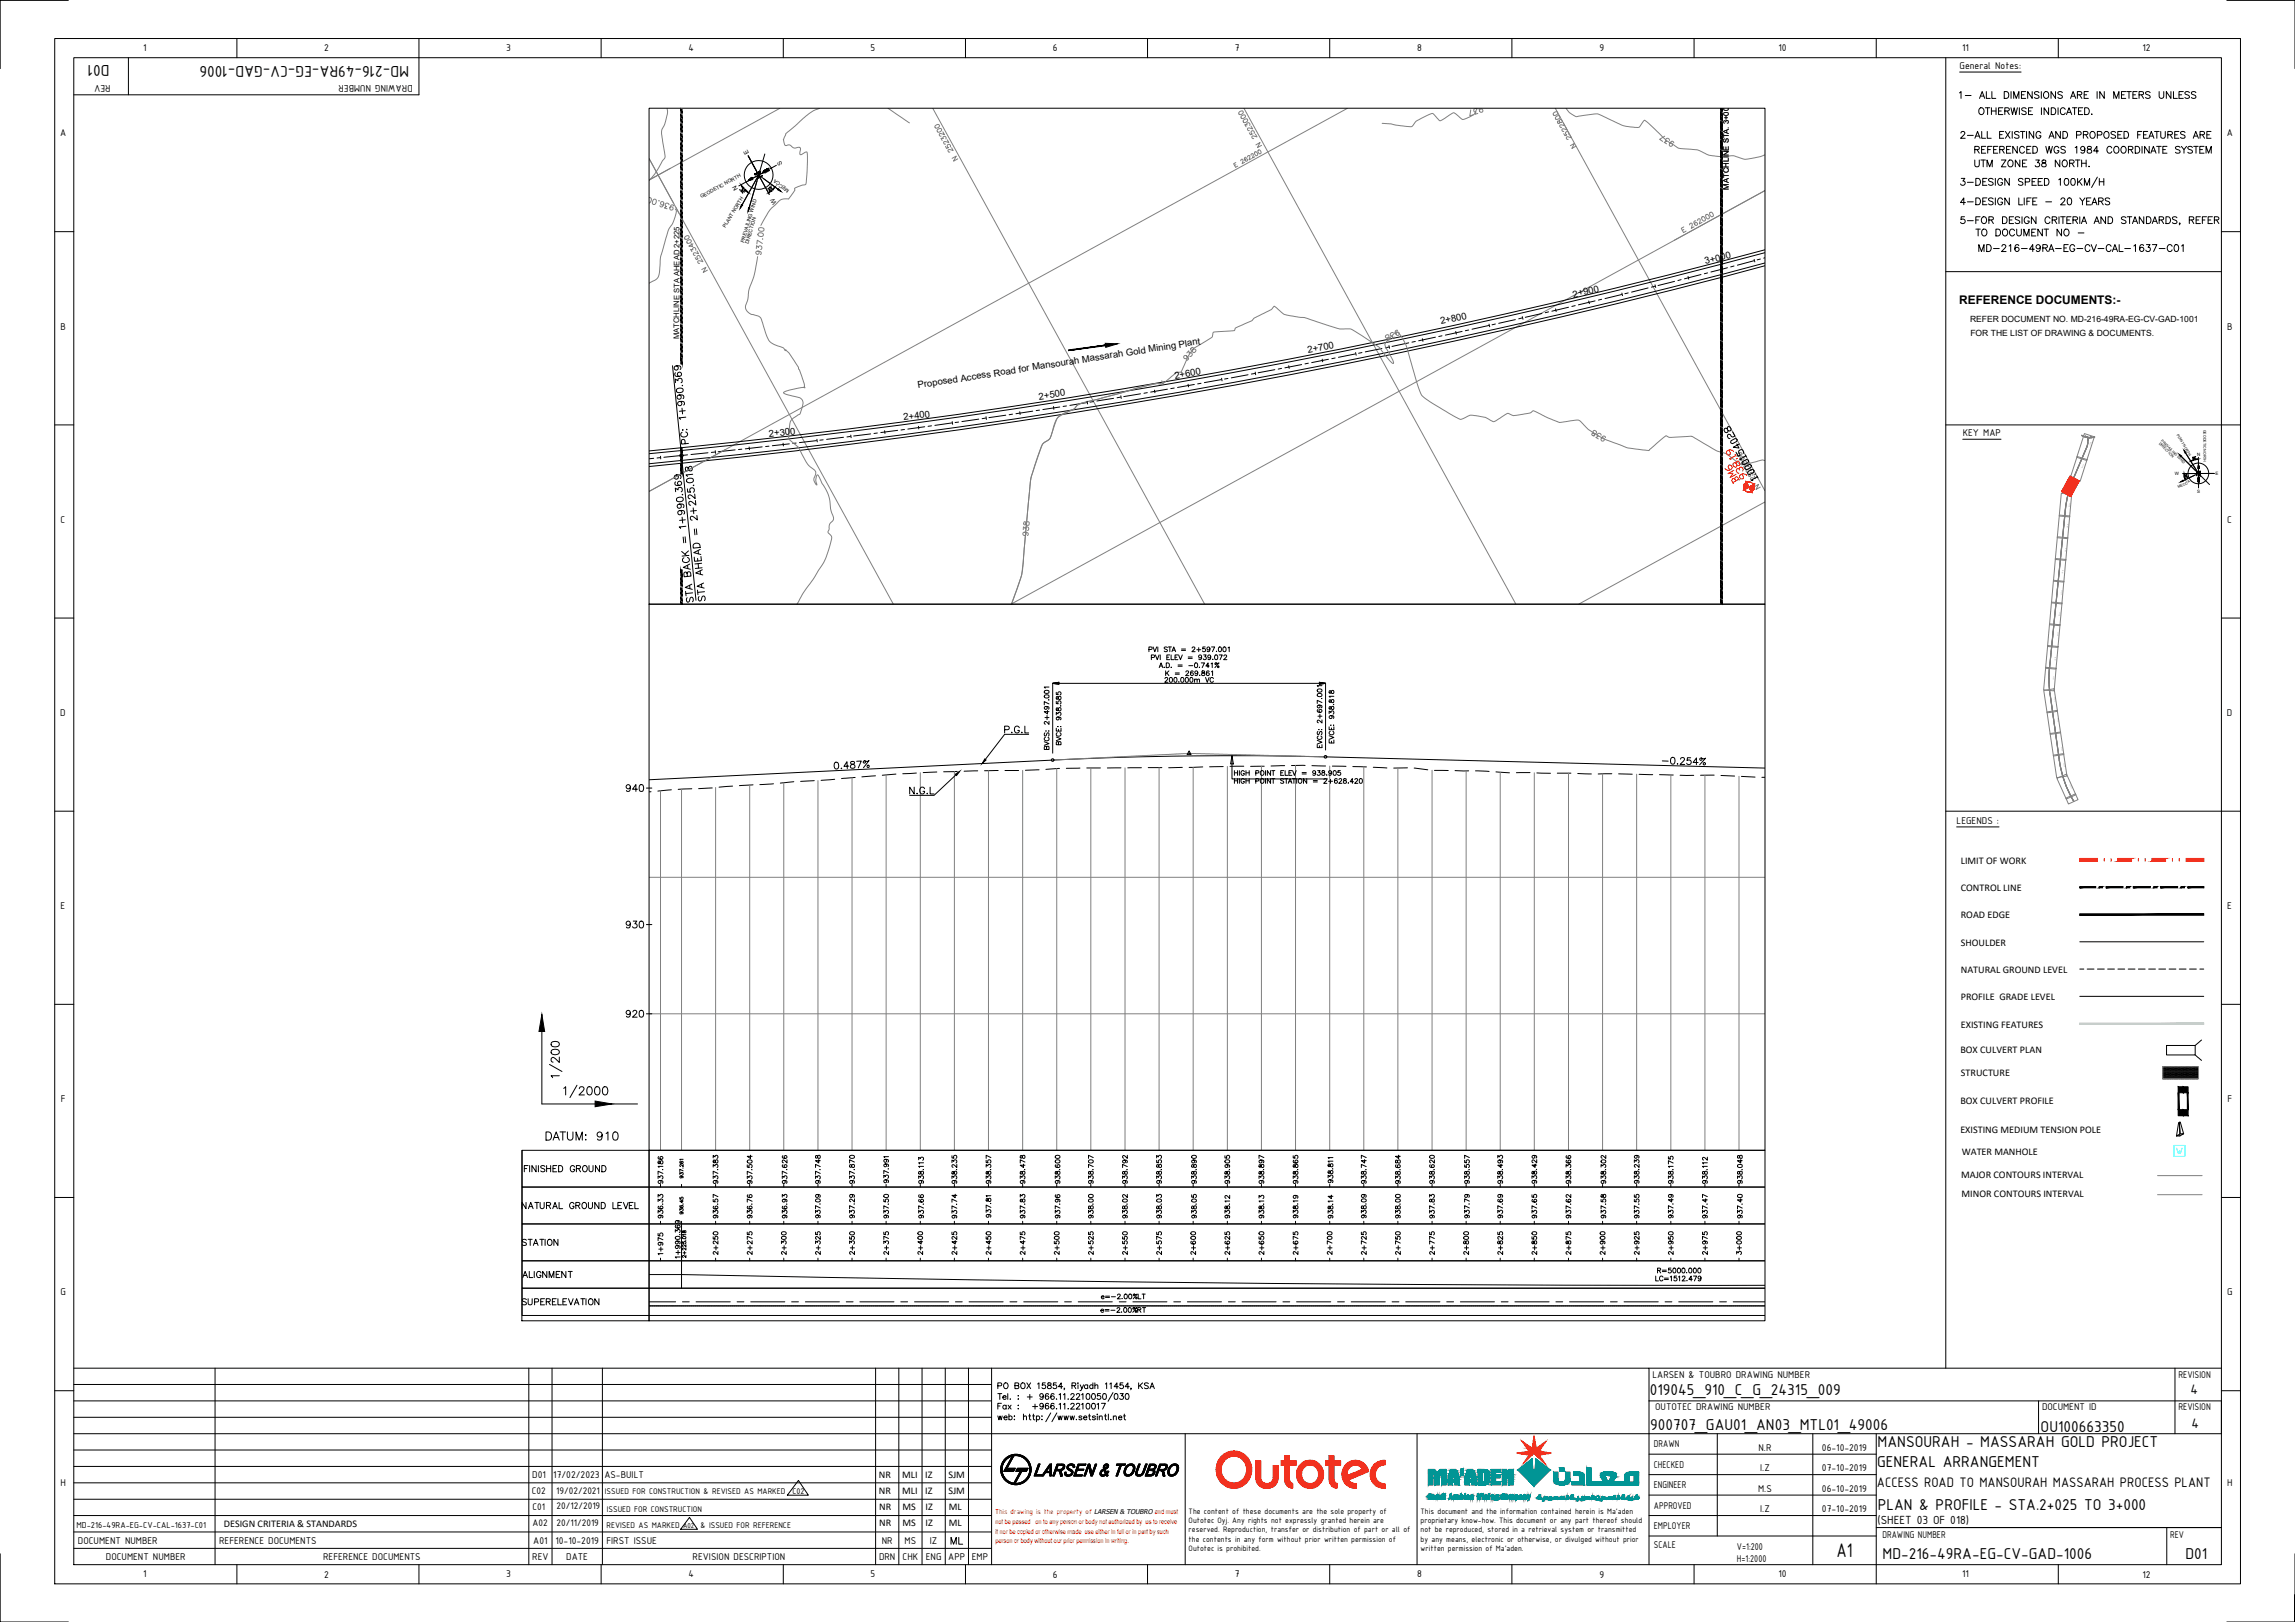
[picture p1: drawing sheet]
<svg xmlns="http://www.w3.org/2000/svg" width="841mm" height="594mm" viewBox="0 0 841 594" stroke-linecap="round" stroke-linejoin="round" font-family="sans-serif">
<defs><g id="words">
<g font-size="8.4">
<text x="207.1" y="395.8" transform="rotate(-90 207.1 395.8)">1/200</text>
<text x="205.7" y="403.2">1/2000</text>
</g>
<text font-size="7.8" x="673" y="570.3">A1</text>
<g font-size="6.2">
<text x="40.2" y="23.8" transform="rotate(180 40.2 23.8)">D01</text>
<text x="149.9" y="24.1" transform="rotate(180 149.9 24.1)">MD-216-49RA-EG-CV-GAD-1006</text>
<text x="722.8" y="57.5">REFERENCED WGS 1984 COORDINATE SYSTEM</text>
<text x="717.5" y="83.6">5-FOR DESIGN CRITERIA AND STANDARDS, REFER</text>
<text x="724.3" y="93.5">MD-216-49RA-EG-CV-CAL-1637-C01</text>
<text x="228.6" y="373.9">920</text>
<text x="199.3" y="418.7">DATUM: 910</text>
<text x="604.6" y="510.8">019045_910_C_G_24315_009</text>
<text x="604.8" y="523.6">900707_GAU01_AN03_MTL01_49006</text>
<text x="747.8" y="524.3">OU100663350</text>
<text x="688.1" y="530.2">MANSOURAH - MASSARAH GOLD PROJECT</text>
<text x="687.9" y="537.2">GENERAL ARRANGEMENT</text>
<text x="688.1" y="553">PLAN &amp; PROFILE - STA.2+025 TO 3+000</text>
<text x="689.9" y="570.9">MD-216-49RA-EG-CV-GAD-1006</text>
<text x="800.8" y="570.9">D01</text>
</g>
<text font-size="6.2" fill="#808080" x="537.6" y="43.7">937</text>
<g font-size="5.7">
<text x="717.2" y="37.4">1- ALL DIMENSIONS ARE IN METERS UNLESS</text>
<text x="724.3" y="43">OTHERWISE INDICATED.</text>
<text x="717.5" y="51.9">2-ALL EXISTING AND PROPOSED FEATURES ARE</text>
<text x="722.8" y="62.4">UTM ZONE 38 NORTH.</text>
<text x="717.5" y="76.2">4-DESIGN LIFE - 20 YEARS</text>
<text x="723.2" y="87.5">TO DOCUMENT NO -</text>
<text x="228.6" y="291">940</text>
<text x="228.6" y="341.1">930</text>
<text x="190.5" y="457.6">STATION</text>
<text x="347.5" y="566.9">ML</text>
</g>
<text font-size="5.7" fill="#808080" x="378.5" y="197.2" transform="rotate(-90 378.5 197.2)">938</text>
<g font-size="5.4">
<text x="802.7" y="510.6">4</text>
<text x="803" y="523.1">4</text>
<text x="687.8" y="544.8">ACCESS ROAD TO MANSOURAH MASSARAH PROCESS PLANT</text>
</g>
<g font-size="5.3">
<text x="191.2" y="430.4">FINISHED GROUND</text>
<text x="190.5" y="443.8">NATURAL GROUND LEVEL</text>
<text x="190.9" y="469.2">ALIGNMENT</text>
<text x="190.5" y="479.1">SUPERELEVATION</text>
</g>
<g font-size="4.9">
<text x="426.2" y="248.7">K = 269.861</text>
<text x="264.2" y="434.6" transform="rotate(-90 264.2 434.6)">937.383</text>
<text x="276.9" y="434.6" transform="rotate(-90 276.9 434.6)">937.504</text>
<text x="289.6" y="434.6" transform="rotate(-90 289.6 434.6)">937.626</text>
<text x="302" y="434.6" transform="rotate(-90 302 434.6)">937.748</text>
<text x="314.3" y="434.6" transform="rotate(-90 314.3 434.6)">937.870</text>
<text x="351.7" y="434.6" transform="rotate(-90 351.7 434.6)">938.235</text>
<text x="364.4" y="434.6" transform="rotate(-90 364.4 434.6)">938.357</text>
<text x="376.8" y="434.6" transform="rotate(-90 376.8 434.6)">938.478</text>
<text x="389.8" y="434.6" transform="rotate(-90 389.8 434.6)">938.600</text>
<text x="401.8" y="434.6" transform="rotate(-90 401.8 434.6)">938.707</text>
<text x="414.5" y="434.6" transform="rotate(-90 414.5 434.6)">938.792</text>
<text x="426.9" y="434.6" transform="rotate(-90 426.9 434.6)">938.853</text>
<text x="439.6" y="434.6" transform="rotate(-90 439.6 434.6)">938.890</text>
<text x="451.9" y="434.6" transform="rotate(-90 451.9 434.6)">938.905</text>
<text x="464.3" y="434.6" transform="rotate(-90 464.3 434.6)">938.897</text>
<text x="477" y="434.6" transform="rotate(-90 477 434.6)">938.865</text>
<text x="502" y="434.6" transform="rotate(-90 502 434.6)">938.747</text>
<text x="514.3" y="434.6" transform="rotate(-90 514.3 434.6)">938.684</text>
<text x="539.8" y="434.6" transform="rotate(-90 539.8 434.6)">938.557</text>
<text x="551.7" y="434.6" transform="rotate(-90 551.7 434.6)">938.493</text>
<text x="564.4" y="434.6" transform="rotate(-90 564.4 434.6)">938.429</text>
<text x="576.8" y="434.6" transform="rotate(-90 576.8 434.6)">938.366</text>
<text x="589.8" y="434.6" transform="rotate(-90 589.8 434.6)">938.302</text>
<text x="601.8" y="434.6" transform="rotate(-90 601.8 434.6)">938.239</text>
<text x="639.6" y="434.6" transform="rotate(-90 639.6 434.6)">938.048</text>
<text x="244.1" y="447.3" transform="rotate(-90 244.1 447.3)">936.33</text>
<text x="264.2" y="447.3" transform="rotate(-90 264.2 447.3)">936.57</text>
<text x="276.9" y="447.3" transform="rotate(-90 276.9 447.3)">936.76</text>
<text x="289.6" y="447.3" transform="rotate(-90 289.6 447.3)">936.93</text>
<text x="302" y="447.3" transform="rotate(-90 302 447.3)">937.09</text>
<text x="314.3" y="447.3" transform="rotate(-90 314.3 447.3)">937.29</text>
<text x="339.7" y="447.3" transform="rotate(-90 339.7 447.3)">937.66</text>
<text x="351.7" y="447.3" transform="rotate(-90 351.7 447.3)">937.74</text>
<text x="376.8" y="447.3" transform="rotate(-90 376.8 447.3)">937.83</text>
<text x="389.8" y="447.3" transform="rotate(-90 389.8 447.3)">937.96</text>
<text x="401.8" y="447.3" transform="rotate(-90 401.8 447.3)">938.00</text>
<text x="414.5" y="447.3" transform="rotate(-90 414.5 447.3)">938.02</text>
<text x="426.9" y="447.3" transform="rotate(-90 426.9 447.3)">938.03</text>
<text x="439.6" y="447.3" transform="rotate(-90 439.6 447.3)">938.05</text>
<text x="451.9" y="447.3" transform="rotate(-90 451.9 447.3)">938.12</text>
<text x="464.3" y="447.3" transform="rotate(-90 464.3 447.3)">938.13</text>
<text x="489.7" y="447.3" transform="rotate(-90 489.7 447.3)">938.14</text>
<text x="502" y="447.3" transform="rotate(-90 502 447.3)">938.09</text>
<text x="514.3" y="447.3" transform="rotate(-90 514.3 447.3)">938.00</text>
<text x="539.8" y="447.3" transform="rotate(-90 539.8 447.3)">937.79</text>
<text x="551.7" y="447.3" transform="rotate(-90 551.7 447.3)">937.69</text>
<text x="564.4" y="447.3" transform="rotate(-90 564.4 447.3)">937.65</text>
<text x="576.8" y="447.3" transform="rotate(-90 576.8 447.3)">937.62</text>
<text x="589.8" y="447.3" transform="rotate(-90 589.8 447.3)">937.58</text>
<text x="601.8" y="447.3" transform="rotate(-90 601.8 447.3)">937.55</text>
<text x="614.5" y="447.3" transform="rotate(-90 614.5 447.3)">937.49</text>
<text x="626.9" y="447.3" transform="rotate(-90 626.9 447.3)">937.47</text>
<text x="639.6" y="447.3" transform="rotate(-90 639.6 447.3)">937.40</text>
<text x="244.1" y="460.7" transform="rotate(-90 244.1 460.7)">1+975</text>
<text x="264.2" y="460.7" transform="rotate(-90 264.2 460.7)">2+250</text>
<text x="276.9" y="460.7" transform="rotate(-90 276.9 460.7)">2+275</text>
<text x="289.3" y="460.7" transform="rotate(-90 289.3 460.7)">2+300</text>
<text x="302" y="460.7" transform="rotate(-90 302 460.7)">2+325</text>
<text x="314.3" y="460.7" transform="rotate(-90 314.3 460.7)">2+350</text>
<text x="339.4" y="460.7" transform="rotate(-90 339.4 460.7)">2+400</text>
<text x="351.7" y="460.7" transform="rotate(-90 351.7 460.7)">2+425</text>
<text x="364.4" y="460.7" transform="rotate(-90 364.4 460.7)">2+450</text>
<text x="376.8" y="460.7" transform="rotate(-90 376.8 460.7)">2+475</text>
<text x="389.5" y="460.7" transform="rotate(-90 389.5 460.7)">2+500</text>
<text x="401.8" y="460.7" transform="rotate(-90 401.8 460.7)">2+525</text>
<text x="414.5" y="460.7" transform="rotate(-90 414.5 460.7)">2+550</text>
<text x="426.9" y="460.7" transform="rotate(-90 426.9 460.7)">2+575</text>
<text x="451.9" y="460.7" transform="rotate(-90 451.9 460.7)">2+625</text>
<text x="464.3" y="460.7" transform="rotate(-90 464.3 460.7)">2+650</text>
<text x="477" y="460.7" transform="rotate(-90 477 460.7)">2+675</text>
<text x="489.3" y="460.7" transform="rotate(-90 489.3 460.7)">2+700</text>
<text x="502" y="460.7" transform="rotate(-90 502 460.7)">2+725</text>
<text x="514.3" y="460.7" transform="rotate(-90 514.3 460.7)">2+750</text>
<text x="539.4" y="460.7" transform="rotate(-90 539.4 460.7)">2+800</text>
<text x="551.7" y="460.7" transform="rotate(-90 551.7 460.7)">2+825</text>
<text x="564.4" y="460.7" transform="rotate(-90 564.4 460.7)">2+850</text>
<text x="576.8" y="460.7" transform="rotate(-90 576.8 460.7)">2+875</text>
<text x="589.5" y="460.7" transform="rotate(-90 589.5 460.7)">2+900</text>
<text x="601.8" y="460.7" transform="rotate(-90 601.8 460.7)">2+925</text>
<text x="614.5" y="460.7" transform="rotate(-90 614.5 460.7)">2+950</text>
<text x="626.9" y="460.7" transform="rotate(-90 626.9 460.7)">2+975</text>
<text x="250.5" y="462.1" transform="rotate(-90 250.5 462.1)">1+990.369</text>
<text x="606.4" y="467.4">R=5000.000</text>
</g>
<text font-size="4.7" x="688" y="558.2">(SHEET 03 OF 018)</text>
<g font-size="4.4">
<text x="718" y="111.3">REFERENCE DOCUMENTS:-</text>
<text x="451.6" y="285">HIGH POINT ELEV = 938.905</text>
<text x="326.7" y="434.3" transform="rotate(-90 326.7 434.3)">937.991</text>
<text x="526.7" y="434.6" transform="rotate(-90 526.7 434.6)">938.620</text>
<text x="326.7" y="447.3" transform="rotate(-90 326.7 447.3)">937.50</text>
<text x="526.7" y="447.3" transform="rotate(-90 526.7 447.3)">937.83</text>
<text x="326.7" y="460.7" transform="rotate(-90 326.7 460.7)">2+375</text>
<text x="439.2" y="460.7" transform="rotate(-90 439.2 460.7)">2+600</text>
<text x="526.7" y="460.7" transform="rotate(-90 526.7 460.7)">2+775</text>
<text x="639.2" y="460.7" transform="rotate(-90 639.2 460.7)">3+000</text>
</g>
<g font-size="3.9">
<text x="52.5" y="18.8">1</text>
<text x="118.8" y="18.9">2</text>
<text x="185.5" y="18.7">3</text>
<text x="252.3" y="18.8">4</text>
<text x="319" y="18.7">5</text>
<text x="385.9" y="18.8">6</text>
<text x="452.6" y="18.8">7</text>
<text x="519.3" y="18.8">8</text>
<text x="586.1" y="18.7">9</text>
<text x="651.7" y="18.8">10</text>
<text x="719.1" y="18.8">11</text>
<text x="785.1" y="18.9">12</text>
<text x="718.1" y="25.4">General Notes:</text>
<text x="40.5" y="31" transform="rotate(180 40.5 31)">REV</text>
<text x="151.2" y="31" transform="rotate(180 151.2 31)">DRAWING NUMBER</text>
<text x="22" y="50">A</text>
<text x="816" y="50">A</text>
<text x="22.2" y="120.7">B</text>
<text x="816.2" y="120.7">B</text>
<text x="719.3" y="159.9">KEY MAP</text>
<text x="22.2" y="191.4">C</text>
<text x="816.2" y="191.4">C</text>
<text x="22.1" y="262.2">D</text>
<text x="816.1" y="262.2">D</text>
<text x="717" y="301.9">LEGENDS :</text>
<text x="22.2" y="333">E</text>
<text x="816.2" y="333">E</text>
<text x="22.3" y="403.7">F</text>
<text x="816.3" y="403.7">F</text>
<text x="22.2" y="474.4">G</text>
<text x="816.2" y="474.4">G</text>
<text x="605.6" y="504.6">LARSEN &amp; TOUBRO DRAWING NUMBER</text>
<text x="798.3" y="504.6">REVISION</text>
<text x="606.5" y="516.6">OUTOTEC DRAWING NUMBER</text>
<text x="748.3" y="516.6">DOCUMENT ID</text>
<text x="798.3" y="516.6">REVISION</text>
<text x="606.1" y="530.1">DRAWN</text>
<text x="644.4" y="531.3">N.R</text>
<text x="667.7" y="531.3">06-10-2019</text>
<text x="606.1" y="537.6">CHECKED</text>
<text x="645.1" y="538.8">I.Z</text>
<text x="667.7" y="538.8">07-10-2019</text>
<text x="22.2" y="544.2">H</text>
<text x="195.1" y="541.2">D01</text>
<text x="202.8" y="541.2">17/02/2023</text>
<text x="221.5" y="541.2">AS-BUILT</text>
<text x="606.1" y="545.1">ENGINEER</text>
<text x="816.2" y="544.2">H</text>
<text x="644.3" y="546.4">M.S</text>
<text x="667.7" y="546.4">06-10-2019</text>
<text x="606.1" y="552.6">APPROVED</text>
<text x="645.1" y="553.9">I.Z</text>
<text x="667.7" y="553.9">07-10-2019</text>
<text x="606.1" y="560.1">EMPLOYER</text>
<text x="689.8" y="563.2">DRAWING NUMBER</text>
<text x="795.3" y="563.2">REV</text>
<text x="28.6" y="565.6">DOCUMENT NUMBER</text>
<text x="80.3" y="565.6">REFERENCE DOCUMENTS</text>
<text x="195.4" y="565.6">A01</text>
<text x="203.5" y="565.6">10-10-2019</text>
<text x="222.2" y="565.6">FIRST ISSUE</text>
<text x="323.2" y="565.6">NR</text>
<text x="331.5" y="565.6">MS</text>
<text x="340.8" y="565.6">IZ</text>
<text x="606.1" y="567">SCALE</text>
<text x="636.5" y="567.8">V=1:200</text>
<text x="38.8" y="571.3">DOCUMENT NUMBER</text>
<text x="118.4" y="571.3">REFERENCE DOCUMENTS</text>
<text x="195.1" y="571.3">REV</text>
<text x="207.5" y="571.3">DATE</text>
<text x="253.8" y="571.3">REVISION DESCRIPTION</text>
<text x="322.1" y="571.3">DRN</text>
<text x="330.8" y="571.3">CHK</text>
<text x="339.3" y="571.3">ENG</text>
<text x="347.5" y="571.3">APP</text>
<text x="356.1" y="571.3">EMP</text>
<text x="636.5" y="572">H=1:2000</text>
<text x="52.5" y="577.7">1</text>
<text x="118.8" y="577.8">2</text>
<text x="185.5" y="577.7">3</text>
<text x="252.3" y="577.7">4</text>
<text x="319" y="577.7">5</text>
<text x="385.9" y="577.8">6</text>
<text x="452.6" y="577.7">7</text>
<text x="519.3" y="577.7">8</text>
<text x="586.1" y="577.9">9</text>
<text x="651.7" y="577.7">10</text>
<text x="719.1" y="577.7">11</text>
<text x="785.1" y="577.8">12</text>
</g>
<g font-size="3.8">
<text x="194.9" y="547.3">C02</text>
<text x="203.8" y="547.3">19/02/2021</text>
<text x="195.1" y="552.9">C01</text>
<text x="203.9" y="552.8">20/12/2019</text>
<text x="195.1" y="558.9">A02</text>
<text x="203.9" y="558.8">20/11/2019</text>
</g>
<g font-size="3.7">
<text x="718.6" y="316.4">LIMIT OF WORK</text>
<text x="718.6" y="326.4">CONTROL LINE</text>
<text x="718.6" y="336.4">ROAD EDGE</text>
<text x="718.6" y="346.4">SHOULDER</text>
<text x="718.6" y="356.4">NATURAL GROUND LEVEL</text>
<text x="718.6" y="366.4">PROFILE GRADE LEVEL</text>
<text x="718.6" y="376.4">EXISTING FEATURES</text>
<text x="718.4" y="385.8">BOX CULVERT PLAN</text>
<text x="718.6" y="394.1">STRUCTURE</text>
<text x="718.4" y="404.5">BOX CULVERT PROFILE</text>
<text x="718.4" y="414.8">EXISTING MEDIUM TENSION POLE</text>
<text x="718.9" y="422.9">WATER MANHOLE</text>
<text x="718.7" y="431.3">MAJOR CONTOURS INTERVAL</text>
<text x="718.8" y="438.5">MINOR CONTOURS INTERVAL</text>
<text x="322.1" y="541.2">NR</text>
<text x="330.6" y="541.2">MLI</text>
<text x="339" y="541.2">IZ</text>
<text x="347.5" y="541.2">SJM</text>
<text x="322.1" y="547.3">NR</text>
<text x="330.6" y="547.3">MLI</text>
<text x="339" y="547.3">IZ</text>
<text x="347.5" y="547.3">SJM</text>
<text x="322.2" y="552.9">NR</text>
<text x="330.7" y="552.9">MS</text>
<text x="339.2" y="552.9">IZ</text>
<text x="347.7" y="552.9">ML</text>
<text x="82" y="559.1">DESIGN CRITERIA &amp; STANDARDS</text>
<text x="322.2" y="558.9">NR</text>
<text x="330.7" y="558.9">MS</text>
<text x="339.2" y="558.9">IZ</text>
<text x="347.7" y="558.9">ML</text>
</g>
<g font-size="3.5">
<text x="625" y="96.8" transform="rotate(-15 625 96.8)">3+000</text>
<text x="576.7" y="109" transform="rotate(-13 576.7 109)">2+900</text>
<text x="528.1" y="118.8" transform="rotate(-12 528.1 118.8)">2+800</text>
<text x="479.4" y="129.3" transform="rotate(-11 479.4 129.3)">2+700</text>
<text x="336.5" y="142.3" transform="rotate(-9 336.5 142.3)">Proposed Access Road for Mansourah Massarah Gold Mining Plant</text>
<text x="430.6" y="138.9" transform="rotate(-10 430.6 138.9)">2+600</text>
<text x="380.9" y="146.4" transform="rotate(-9 380.9 146.4)">2+500</text>
<text x="331.2" y="154" transform="rotate(-8 331.2 154)">2+400</text>
<text x="281.9" y="160" transform="rotate(-6 281.9 160)">2+300</text>
</g>
<text font-size="3.4" x="28.1" y="559.7">MD-216-49RA-EG-CV-CAL-1637-C01</text>
<g font-size="3.3">
<text x="221.7" y="547.1">ISSUED FOR CONSTRUCTION &amp; REVISED AS MARKED</text>
<text x="290.4" y="547.1">C02</text>
<text x="222.4" y="553.7">ISSUED FOR CONSTRUCTION</text>
<text x="222.2" y="559.7">REVISED AS MARKED</text>
<text x="256.7" y="559.7">&amp; ISSUED FOR REFERENCE</text>
</g>
<g font-size="3.1">
<text x="721.9" y="118.1">REFER DOCUMENT NO. MD-216-49RA-EG-CV-GAD-1001</text>
<text x="722.1" y="123">FOR THE LIST OF DRAWING &amp; DOCUMENTS.</text>
<text x="435.6" y="554.6">The content of these documents are the sole property of</text>
<text x="435.6" y="557.9">Outotec Oyj. Any rights not expressly granted herein are</text>
<text x="520.6" y="554.6">This document and the information contained herein is Ma'aden</text>
<text x="520.6" y="557.9">proprietary know-how. This document or any part thereof should</text>
<text x="435.6" y="561.3">reserved. Reproduction, transfer or distribution of part or all of</text>
<text x="520.6" y="561.3">not be reproduced, stored in a retrieval system or transmitted</text>
<text x="435.6" y="564.6">the contents in any form without prior written permission of</text>
<text x="435.6" y="567.9">Outotec is prohibited.</text>
<text x="520.6" y="564.6">by any means, electronic or otherwise, or divulged without prior</text>
<text x="520.6" y="567.9">written permission of Ma'aden.</text>
</g>
<g font-size="2.8">
<text x="633.5" y="69.4" transform="rotate(-90 633.5 69.4)">MATCHLINE STA. 3+000</text>
<text x="248.9" y="124.3" transform="rotate(-90 248.9 124.3)">MATCHLINE STA AHEAD 2+225</text>
<text x="250.3" y="559.7">A02</text>
</g>
<text font-size="2.8" fill="#f00" x="364.7" y="554.5">This drawing is the property of</text>
<text font-size="2.5" x="400.9" y="554.5">LARSEN &amp; TOUBRO and must</text>
<g font-size="2.5" fill="#f00">
<text x="364.8" y="558.1">not be passed on to any person or body not authorized by us to receive</text>
<text x="364.8" y="561.7">it nor be copied or otherwise made use either in full or in part by such</text>
<text x="364.8" y="565.3">person or body without our prior permission in writing.</text>
</g>
<g font-size="2.3">
<text x="274.5" y="56" transform="rotate(-118 274.5 56)">E</text>
<text x="286.9" y="60" transform="rotate(-119 286.9 60)">S</text>
<text x="270.5" y="69.1" transform="rotate(-119 270.5 69.1)">N</text>
<text x="284.7" y="74.4" transform="rotate(-119 284.7 74.4)">W</text>
</g>
<g font-size="1.8">
<text x="289.4" y="69.6" transform="rotate(-144 289.4 69.6)">MECCA</text>
<text x="257.1" y="72.7" transform="rotate(-29 257.1 72.7)">GEODETIC NORTH</text>
<text x="265.9" y="83.5" transform="rotate(-59 265.9 83.5)">PLANT NORTH</text>
<text x="272.7" y="88.9" transform="rotate(-74 272.7 88.9)">PREVAILING WIND</text>
<text x="274.3" y="89.4" transform="rotate(-74 274.3 89.4)">DIRECTION</text>
</g>
<g font-size="1.6">
<text x="805.1" y="167" transform="rotate(-2 805.1 167)">N</text>
<text x="797" y="174.1">W</text>
<text x="811.9" y="174">E</text>
<text x="805.2" y="180.4">S</text>
</g>
<g font-size="1.3">
<text x="791.9" y="161.6" transform="rotate(45 791.9 161.6)">PREVAILING WIND</text>
<text x="797.6" y="159.1" transform="rotate(60 797.6 159.1)">PLANT NORTH</text>
<text x="807.5" y="157.4" transform="rotate(90 807.5 157.4)">GEODETIC NORTH</text>
<text x="791.1" y="162.4" transform="rotate(45 791.1 162.4)">DIRECTION</text>
<text x="798.4" y="178.7" transform="rotate(-25 798.4 178.7)">MECCA</text>
</g>
<g font-size=".4" fill="#808080">
<text x="766.2" y="161.7" transform="rotate(108 766.2 161.7)">PP-001</text>
<text x="763.3" y="170" transform="rotate(108 763.3 170)">PP-002</text>
<text x="760.7" y="177.7" transform="rotate(120 760.7 177.7)">PP-003</text>
<text x="758.3" y="184.2" transform="rotate(98 758.3 184.2)">PP-004</text>
<text x="757.7" y="191.8" transform="rotate(97 757.7 191.8)">PP-005</text>
<text x="757" y="200.5" transform="rotate(98 757 200.5)">PP-006</text>
<text x="755.8" y="208.6" transform="rotate(98 755.8 208.6)">PP-007</text>
<text x="755.5" y="216.3" transform="rotate(98 755.5 216.3)">PP-008</text>
<text x="754.7" y="224.1" transform="rotate(98 754.7 224.1)">PP-009</text>
<text x="754" y="231.5" transform="rotate(93 754 231.5)">PP-010</text>
<text x="753" y="240.5" transform="rotate(88 753 240.5)">PP-011</text>
<text x="752.5" y="247.5" transform="rotate(95 752.5 247.5)">PP-012</text>
<text x="752.7" y="255.5" transform="rotate(82 752.7 255.5)">PP-013</text>
<text x="753.9" y="263" transform="rotate(80 753.9 263)">PP-014</text>
<text x="755.3" y="273.6" transform="rotate(77 755.3 273.6)">PP-015</text>
<text x="756.1" y="279.5" transform="rotate(79 756.1 279.5)">PP-016</text>
<text x="758.4" y="287.7" transform="rotate(58 758.4 287.7)">PP-017</text>
</g>
</g></defs>
<!-- layer: MATCHLINE -->
<g fill="#000" stroke="#000" stroke-width=".37">
<path d="M630.6 39.7l.5 .7v-.7zM630.6 39.7l.5 .7h-.5z"/>
<path d="M630.6 39.7l.5 .7v-.7zM630.6 39.7l.5 .7h-.5z"/>
<path d="M249.5 57.7v.9h.5zM249.5 57.7h.5v.9z"/>
<path d="M249.5 56.1v1.1h.5zM249.5 56.1h.5v1.1z"/>
<path d="M249.5 54.2v1h.5zM249.5 54.2h.5v1z"/>
<path d="M249.5 52.7v1h.5zM249.5 52.7h.5v1z"/>
<path d="M249.5 50.6v1.1h.5zM249.5 50.6h.5v1.1z"/>
<path d="M249.5 49.2v.9h.5zM249.5 49.2h.5v.9z"/>
<path d="M249.5 47.2v.9h.5zM249.5 47.2h.5v.9z"/>
<path d="M249.5 45.6v1.1h.5zM249.5 45.6h.5v1.1z"/>
<path d="M249.5 43.7v1h.5zM249.5 43.7h.5v1z"/>
<path d="M249.5 42.1v1.1h.5zM249.5 42.1h.5v1.1z"/>
<path d="M249.5 40.1v1.1h.5zM249.5 40.1h.5v1.1z"/>
<path d="M630.6 58.9v1h.5zM630.6 58.9h.5v1z"/>
<path d="M630.6 56.9v1h.5zM630.6 56.9h.5v1z"/>
<path d="M630.6 55.4v1h.5zM630.6 55.4h.5v1z"/>
<path d="M630.6 53.4v1h.5zM630.6 53.4h.5v1z"/>
<path d="M630.6 51.9v1h.5zM630.6 51.9h.5v1z"/>
<path d="M630.6 49.9v1h.5zM630.6 49.9h.5v1z"/>
<path d="M630.6 48.4v1h.5zM630.6 48.4h.5v1z"/>
<path d="M630.6 46.4v1h.5zM630.6 46.4h.5v1z"/>
<path d="M630.6 44.9v1h.5zM630.6 44.9h.5v1z"/>
<path d="M630.6 42.9v1h.5zM630.6 42.9h.5v1z"/>
<path d="M630.6 41.4v1h.5zM630.6 41.4h.5v1z"/>
<path d="M630.6 58.9v1h.5zM630.6 58.9h.5v1z"/>
<path d="M630.6 56.9v1h.5zM630.6 56.9h.5v1z"/>
<path d="M630.6 55.4v1h.5zM630.6 55.4h.5v1z"/>
<path d="M630.6 53.4v1h.5zM630.6 53.4h.5v1z"/>
<path d="M630.6 51.9v1h.5zM630.6 51.9h.5v1z"/>
<path d="M630.6 49.9v1h.5zM630.6 49.9h.5v1z"/>
<path d="M630.6 48.4v1h.5zM630.6 48.4h.5v1z"/>
<path d="M630.6 46.4v1h.5zM630.6 46.4h.5v1z"/>
<path d="M630.6 44.9v1h.5zM630.6 44.9h.5v1z"/>
<path d="M630.6 42.9v1h.5zM630.6 42.9h.5v1z"/>
<path d="M630.6 41.4v1h.5zM630.6 41.4h.5v1z"/>
<path d="M249.5 78.7v.9h.5zM249.5 78.7h.5v.9z"/>
<path d="M249.5 77.1v1.1h.5zM249.5 77.1h.5v1.1z"/>
<path d="M249.5 75.2v1h.5zM249.5 75.2h.5v1z"/>
<path d="M249.5 73.7v.9h.5zM249.5 73.7h.5v.9z"/>
<path d="M249.5 71.6v1.1h.5zM249.5 71.6h.5v1.1z"/>
<path d="M249.5 70.2v1h.5zM249.5 70.2h.5v1z"/>
<path d="M249.5 68.2v.9h.5zM249.5 68.2h.5v.9z"/>
<path d="M249.5 66.6v1.1h.5zM249.5 66.6h.5v1.1z"/>
<path d="M249.5 64.7v1h.5zM249.5 64.7h.5v1z"/>
<path d="M249.5 63.2v.9h.5zM249.5 63.2h.5v.9z"/>
<path d="M249.5 61.1v1.1h.5zM249.5 61.1h.5v1.1z"/>
<path d="M249.5 59.7v.9h.5zM249.5 59.7h.5v.9z"/>
<path d="M630.6 77.9v1h.5zM630.6 77.9h.5v1z"/>
<path d="M630.6 76.4v1h.5zM630.6 76.4h.5v1z"/>
<path d="M630.6 74.4v1h.5zM630.6 74.4h.5v1z"/>
<path d="M630.6 72.9v1h.5zM630.6 72.9h.5v1z"/>
<path d="M630.6 70.9v1h.5zM630.6 70.9h.5v1z"/>
<path d="M630.6 69.4v1h.5zM630.6 69.4h.5v1z"/>
<path d="M630.6 67.4v1h.5zM630.6 67.4h.5v1z"/>
<path d="M630.6 65.9v1h.5zM630.6 65.9h.5v1z"/>
<path d="M630.6 63.9v1h.5zM630.6 63.9h.5v1z"/>
<path d="M630.6 62.4v1h.5zM630.6 62.4h.5v1z"/>
<path d="M630.6 60.4v1h.5zM630.6 60.4h.5v1z"/>
<path d="M630.6 77.9v1h.5zM630.6 77.9h.5v1z"/>
<path d="M630.6 76.4v1h.5zM630.6 76.4h.5v1z"/>
<path d="M630.6 74.4v1h.5zM630.6 74.4h.5v1z"/>
<path d="M630.6 72.9v1h.5zM630.6 72.9h.5v1z"/>
<path d="M630.6 70.9v1h.5zM630.6 70.9h.5v1z"/>
<path d="M630.6 69.4v1h.5zM630.6 69.4h.5v1z"/>
<path d="M630.6 67.4v1h.5zM630.6 67.4h.5v1z"/>
<path d="M630.6 65.9v1h.5zM630.6 65.9h.5v1z"/>
<path d="M630.6 63.9v1h.5zM630.6 63.9h.5v1z"/>
<path d="M630.6 62.4v1h.5zM630.6 62.4h.5v1z"/>
<path d="M630.6 60.4v1h.5zM630.6 60.4h.5v1z"/>
<path d="M249.5 98.1v1.1h.5zM249.5 98.1h.5v1.1z"/>
<path d="M249.5 96.2v1h.5zM249.5 96.2h.5v1z"/>
<path d="M249.5 94.7v.9h.5zM249.5 94.7h.5v.9z"/>
<path d="M249.5 92.6v1.1h.5zM249.5 92.6h.5v1.1z"/>
<path d="M249.5 91.2v1h.5zM249.5 91.2h.5v1z"/>
<path d="M249.5 89.2v.9h.5zM249.5 89.2h.5v.9z"/>
<path d="M249.5 87.6v1.1h.5zM249.5 87.6h.5v1.1z"/>
<path d="M249.5 85.7v1h.5zM249.5 85.7h.5v1z"/>
<path d="M249.5 84.2v.9h.5zM249.5 84.2h.5v.9z"/>
<path d="M249.5 82.1v1.1h.5zM249.5 82.1h.5v1.1z"/>
<path d="M249.5 80.7v1h.5zM249.5 80.7h.5v1z"/>
<path d="M630.6 98.9v1h.5zM630.6 98.9h.5v1z"/>
<path d="M630.6 97.4v1h.5zM630.6 97.4h.5v1z"/>
<path d="M630.6 95.4v1h.5zM630.6 95.4h.5v1z"/>
<path d="M630.6 93.9v1h.5zM630.6 93.9h.5v1z"/>
<path d="M630.6 91.9v1h.5zM630.6 91.9h.5v1z"/>
<path d="M630.6 90.4v1h.5zM630.6 90.4h.5v1z"/>
<path d="M630.6 88.4v1h.5zM630.6 88.4h.5v1z"/>
<path d="M630.6 86.9v1h.5zM630.6 86.9h.5v1z"/>
<path d="M630.6 84.9v1h.5zM630.6 84.9h.5v1z"/>
<path d="M630.6 83.4v1h.5zM630.6 83.4h.5v1z"/>
<path d="M630.6 81.4v1h.5zM630.6 81.4h.5v1z"/>
<path d="M630.6 79.9v1h.5zM630.6 79.9h.5v1z"/>
<path d="M630.6 98.9v1h.5zM630.6 98.9h.5v1z"/>
<path d="M630.6 97.4v1h.5zM630.6 97.4h.5v1z"/>
<path d="M630.6 95.4v1h.5zM630.6 95.4h.5v1z"/>
<path d="M630.6 93.9v1h.5zM630.6 93.9h.5v1z"/>
<path d="M630.6 91.9v1h.5zM630.6 91.9h.5v1z"/>
<path d="M630.6 90.4v1h.5zM630.6 90.4h.5v1z"/>
<path d="M630.6 88.4v1h.5zM630.6 88.4h.5v1z"/>
<path d="M630.6 86.9v1h.5zM630.6 86.9h.5v1z"/>
<path d="M630.6 84.9v1h.5zM630.6 84.9h.5v1z"/>
<path d="M630.6 83.4v1h.5zM630.6 83.4h.5v1z"/>
<path d="M630.6 81.4v1h.5zM630.6 81.4h.5v1z"/>
<path d="M630.6 79.9v1h.5zM630.6 79.9h.5v1z"/>
<path d="M249.5 117.2v1h.5zM249.5 117.2h.5v1z"/>
<path d="M249.5 115.7v.9h.5zM249.5 115.7h.5v.9z"/>
<path d="M249.5 113.7v1h.5zM249.5 113.7h.5v1z"/>
<path d="M249.5 112.2v1h.5zM249.5 112.2h.5v1z"/>
<path d="M249.5 110.2v1h.5zM249.5 110.2h.5v1z"/>
<path d="M249.5 108.6v1.1h.5zM249.5 108.6h.5v1.1z"/>
<path d="M249.5 106.7v1h.5zM249.5 106.7h.5v1z"/>
<path d="M249.5 105.2v.9h.5zM249.5 105.2h.5v.9z"/>
<path d="M249.5 103.2v1h.5zM249.5 103.2h.5v1z"/>
<path d="M249.5 101.7v1h.5zM249.5 101.7h.5v1z"/>
<path d="M249.5 99.7v.9h.5zM249.5 99.7h.5v.9z"/>
<path d="M630.6 118.4v1h.5zM630.6 118.4h.5v1z"/>
<path d="M630.6 116.4v1h.5zM630.6 116.4h.5v1z"/>
<path d="M630.6 114.9v1h.5zM630.6 114.9h.5v1z"/>
<path d="M630.6 112.9v1h.5zM630.6 112.9h.5v1z"/>
<path d="M630.6 111.4v1h.5zM630.6 111.4h.5v1z"/>
<path d="M630.6 109.4v1h.5zM630.6 109.4h.5v1z"/>
<path d="M630.6 107.9v1h.5zM630.6 107.9h.5v1z"/>
<path d="M630.6 105.9v1h.5zM630.6 105.9h.5v1z"/>
<path d="M630.6 104.4v1h.5zM630.6 104.4h.5v1z"/>
<path d="M630.6 102.4v1h.5zM630.6 102.4h.5v1z"/>
<path d="M630.6 100.9v1h.5zM630.6 100.9h.5v1z"/>
<path d="M630.6 118.4v1h.5zM630.6 118.4h.5v1z"/>
<path d="M630.6 116.4v1h.5zM630.6 116.4h.5v1z"/>
<path d="M630.6 114.9v1h.5zM630.6 114.9h.5v1z"/>
<path d="M630.6 112.9v1h.5zM630.6 112.9h.5v1z"/>
<path d="M630.6 111.4v1h.5zM630.6 111.4h.5v1z"/>
<path d="M630.6 109.4v1h.5zM630.6 109.4h.5v1z"/>
<path d="M630.6 107.9v1h.5zM630.6 107.9h.5v1z"/>
<path d="M630.6 105.9v1h.5zM630.6 105.9h.5v1z"/>
<path d="M630.6 104.4v1h.5zM630.6 104.4h.5v1z"/>
<path d="M630.6 102.4v1h.5zM630.6 102.4h.5v1z"/>
<path d="M630.6 100.9v1h.5zM630.6 100.9h.5v1z"/>
<path d="M249.5 131.2v2.1h.5zM249.5 131.2h.5v2.1z"/>
<path d="M249.5 129.7v1h.5zM249.5 129.7h.5v1z"/>
<path d="M249.5 127.6v1.1h.5zM249.5 127.6h.5v1.1z"/>
<path d="M249.5 126.2v1h.5zM249.5 126.2h.5v1z"/>
<path d="M249.5 124.2v1h.5zM249.5 124.2h.5v1z"/>
<path d="M249.5 122.7v1h.5zM249.5 122.7h.5v1z"/>
<path d="M249.5 120.7v1h.5zM249.5 120.7h.5v1z"/>
<path d="M249.5 119.2v1h.5zM249.5 119.2h.5v1z"/>
<path d="M630.6 137.4v1h.5zM630.6 137.4h.5v1z"/>
<path d="M630.6 135.9v1h.5zM630.6 135.9h.5v1z"/>
<path d="M630.6 133.9v1h.5zM630.6 133.9h.5v1z"/>
<path d="M630.6 132.4v1h.5zM630.6 132.4h.5v1z"/>
<path d="M630.6 130.4v1h.5zM630.6 130.4h.5v1z"/>
<path d="M630.6 128.9v1h.5zM630.6 128.9h.5v1z"/>
<path d="M630.6 126.9v1h.5zM630.6 126.9h.5v1z"/>
<path d="M630.6 125.4v1h.5zM630.6 125.4h.5v1z"/>
<path d="M630.6 123.4v1h.5zM630.6 123.4h.5v1z"/>
<path d="M630.6 121.9v1h.5zM630.6 121.9h.5v1z"/>
<path d="M630.6 119.9v1h.5zM630.6 119.9h.5v1z"/>
<path d="M630.6 137.4v1h.5zM630.6 137.4h.5v1z"/>
<path d="M630.6 135.9v1h.5zM630.6 135.9h.5v1z"/>
<path d="M630.6 133.9v1h.5zM630.6 133.9h.5v1z"/>
<path d="M630.6 132.4v1h.5zM630.6 132.4h.5v1z"/>
<path d="M630.6 130.4v1h.5zM630.6 130.4h.5v1z"/>
<path d="M630.6 128.9v1h.5zM630.6 128.9h.5v1z"/>
<path d="M630.6 126.9v1h.5zM630.6 126.9h.5v1z"/>
<path d="M630.6 125.4v1h.5zM630.6 125.4h.5v1z"/>
<path d="M630.6 123.4v1h.5zM630.6 123.4h.5v1z"/>
<path d="M630.6 121.9v1h.5zM630.6 121.9h.5v1z"/>
<path d="M630.6 119.9v1h.5zM630.6 119.9h.5v1z"/>
<path d="M630.6 158.4v1h.5zM630.6 158.4h.5v1z"/>
<path d="M630.6 156.9v1h.5zM630.6 156.9h.5v1z"/>
<path d="M630.6 154.9v1h.5zM630.6 154.9h.5v1z"/>
<path d="M630.6 153.4v1h.5zM630.6 153.4h.5v1z"/>
<path d="M630.6 151.4v1h.5zM630.6 151.4h.5v1z"/>
<path d="M630.6 149.9v1h.5zM630.6 149.9h.5v1z"/>
<path d="M630.6 147.9v1h.5zM630.6 147.9h.5v1z"/>
<path d="M630.6 146.4v1h.5zM630.6 146.4h.5v1z"/>
<path d="M630.6 144.4v1h.5zM630.6 144.4h.5v1z"/>
<path d="M630.6 142.9v1h.5zM630.6 142.9h.5v1z"/>
<path d="M630.6 140.9v1h.5zM630.6 140.9h.5v1z"/>
<path d="M630.6 139.4v1h.5zM630.6 139.4h.5v1z"/>
<path d="M630.6 158.4v1h.5zM630.6 158.4h.5v1z"/>
<path d="M630.6 156.9v1h.5zM630.6 156.9h.5v1z"/>
<path d="M630.6 154.9v1h.5zM630.6 154.9h.5v1z"/>
<path d="M630.6 153.4v1h.5zM630.6 153.4h.5v1z"/>
<path d="M630.6 151.4v1h.5zM630.6 151.4h.5v1z"/>
<path d="M630.6 149.9v1h.5zM630.6 149.9h.5v1z"/>
<path d="M630.6 147.9v1h.5zM630.6 147.9h.5v1z"/>
<path d="M630.6 146.4v1h.5zM630.6 146.4h.5v1z"/>
<path d="M630.6 144.4v1h.5zM630.6 144.4h.5v1z"/>
<path d="M630.6 142.9v1h.5zM630.6 142.9h.5v1z"/>
<path d="M630.6 140.9v1h.5zM630.6 140.9h.5v1z"/>
<path d="M630.6 139.4v1h.5zM630.6 139.4h.5v1z"/>
<path d="M249.5 171.7v1.8h.5zM249.5 171.7h.5v1.8z"/>
<path d="M249.5 170.2v1.1h.5zM249.5 170.2h.5v1.1z"/>
<path d="M249.5 168.2v1h.5zM249.5 168.2h.5v1z"/>
<path d="M249.5 166.7v1h.5zM249.5 166.7h.5v1z"/>
<path d="M249.5 164v1.7h.5zM249.5 164h.5v1.7z"/>
<path d="M630.6 177.9v1h.5zM630.6 177.9h.5v1z"/>
<path d="M630.6 175.9v1h.5zM630.6 175.9h.5v1z"/>
<path d="M630.6 174.4v1h.5zM630.6 174.4h.5v1z"/>
<path d="M630.6 172.4v1h.5zM630.6 172.4h.5v1z"/>
<path d="M630.6 170.9v1h.5zM630.6 170.9h.5v1z"/>
<path d="M630.6 168.9v1h.5zM630.6 168.9h.5v1z"/>
<path d="M630.6 167.4v1h.5zM630.6 167.4h.5v1z"/>
<path d="M630.6 165.4v1h.5zM630.6 165.4h.5v1z"/>
<path d="M630.6 163.9v1h.5zM630.6 163.9h.5v1z"/>
<path d="M630.6 161.9v1h.5zM630.6 161.9h.5v1z"/>
<path d="M630.6 160.4v1h.5zM630.6 160.4h.5v1z"/>
<path d="M630.6 177.9v1h.5zM630.6 177.9h.5v1z"/>
<path d="M630.6 175.9v1h.5zM630.6 175.9h.5v1z"/>
<path d="M630.6 174.4v1h.5zM630.6 174.4h.5v1z"/>
<path d="M630.6 172.4v1h.5zM630.6 172.4h.5v1z"/>
<path d="M630.6 170.9v1h.5zM630.6 170.9h.5v1z"/>
<path d="M630.6 168.9v1h.5zM630.6 168.9h.5v1z"/>
<path d="M630.6 167.4v1h.5zM630.6 167.4h.5v1z"/>
<path d="M630.6 165.4v1h.5zM630.6 165.4h.5v1z"/>
<path d="M630.6 163.9v1h.5zM630.6 163.9h.5v1z"/>
<path d="M630.6 161.9v1h.5zM630.6 161.9h.5v1z"/>
<path d="M630.6 160.4v1h.5zM630.6 160.4h.5v1z"/>
<path d="M630.6 198.9v1h.5zM630.6 198.9h.5v1z"/>
<path d="M630.6 196.9v1h.5zM630.6 196.9h.5v1z"/>
<path d="M630.6 195.4v1h.5zM630.6 195.4h.5v1z"/>
<path d="M630.6 193.4v1h.5zM630.6 193.4h.5v1z"/>
<path d="M630.6 191.9v1h.5zM630.6 191.9h.5v1z"/>
<path d="M630.6 189.9v1h.5zM630.6 189.9h.5v1z"/>
<path d="M630.6 188.4v1h.5zM630.6 188.4h.5v1z"/>
<path d="M630.6 186.4v1h.5zM630.6 186.4h.5v1z"/>
<path d="M630.6 184.9v1h.5zM630.6 184.9h.5v1z"/>
<path d="M630.6 182.9v1h.5zM630.6 182.9h.5v1z"/>
<path d="M630.6 181.4v1h.5zM630.6 181.4h.5v1z"/>
<path d="M630.6 179.4v1h.5zM630.6 179.4h.5v1z"/>
<path d="M630.6 198.9v1h.5zM630.6 198.9h.5v1z"/>
<path d="M630.6 196.9v1h.5zM630.6 196.9h.5v1z"/>
<path d="M630.6 195.4v1h.5zM630.6 195.4h.5v1z"/>
<path d="M630.6 193.4v1h.5zM630.6 193.4h.5v1z"/>
<path d="M630.6 191.9v1h.5zM630.6 191.9h.5v1z"/>
<path d="M630.6 189.9v1h.5zM630.6 189.9h.5v1z"/>
<path d="M630.6 188.4v1h.5zM630.6 188.4h.5v1z"/>
<path d="M630.6 186.4v1h.5zM630.6 186.4h.5v1z"/>
<path d="M630.6 184.9v1h.5zM630.6 184.9h.5v1z"/>
<path d="M630.6 182.9v1h.5zM630.6 182.9h.5v1z"/>
<path d="M630.6 181.4v1h.5zM630.6 181.4h.5v1z"/>
<path d="M630.6 179.4v1h.5zM630.6 179.4h.5v1z"/>
<path d="M249.5 217v1h.5zM249.5 217h.5v1z"/>
<path d="M249.5 215.5v1h.5zM249.5 215.5h.5v1z"/>
<path d="M249.5 213.5v1h.5zM249.5 213.5h.5v1z"/>
<path d="M249.5 212v1h.5zM249.5 212h.5v1z"/>
<path d="M249.5 208.8v2.2h.5zM249.5 208.8h.5v2.2z"/>
<path d="M630.6 217.9v1h.5zM630.6 217.9h.5v1z"/>
<path d="M630.6 216.4v1h.5zM630.6 216.4h.5v1z"/>
<path d="M630.6 214.4v1h.5zM630.6 214.4h.5v1z"/>
<path d="M630.6 212.9v1h.5zM630.6 212.9h.5v1z"/>
<path d="M630.6 210.9v1h.5zM630.6 210.9h.5v1z"/>
<path d="M630.6 209.4v1h.5zM630.6 209.4h.5v1z"/>
<path d="M630.6 207.4v1h.5zM630.6 207.4h.5v1z"/>
<path d="M630.6 205.9v1h.5zM630.6 205.9h.5v1z"/>
<path d="M630.6 203.9v1h.5zM630.6 203.9h.5v1z"/>
<path d="M630.6 202.4v1h.5zM630.6 202.4h.5v1z"/>
<path d="M630.6 200.4v1h.5zM630.6 200.4h.5v1z"/>
<path d="M630.6 217.9v1h.5zM630.6 217.9h.5v1z"/>
<path d="M630.6 216.4v1h.5zM630.6 216.4h.5v1z"/>
<path d="M630.6 214.4v1h.5zM630.6 214.4h.5v1z"/>
<path d="M630.6 212.9v1h.5zM630.6 212.9h.5v1z"/>
<path d="M630.6 210.9v1h.5zM630.6 210.9h.5v1z"/>
<path d="M630.6 209.4v1h.5zM630.6 209.4h.5v1z"/>
<path d="M630.6 207.4v1h.5zM630.6 207.4h.5v1z"/>
<path d="M630.6 205.9v1h.5zM630.6 205.9h.5v1z"/>
<path d="M630.6 203.9v1h.5zM630.6 203.9h.5v1z"/>
<path d="M630.6 202.4v1h.5zM630.6 202.4h.5v1z"/>
<path d="M630.6 200.4v1h.5zM630.6 200.4h.5v1z"/>
<path d="M249.5 219v1h.5zM249.5 219h.5v1z"/>
<path d="M249.5 220.5l.5 .7v-.7zM249.5 220.5l.5 .7h-.5z"/>
<path d="M630.6 219.9v1h.5zM630.6 219.9h.5v1z"/>
<path d="M630.6 219.9v1h.5zM630.6 219.9h.5v1z"/>
</g>
<g fill="none" stroke="#000" stroke-width=".37">
<path d="M249.5 59.2h.5M249.5 55.6h.5M249.5 52.2h.5M249.5 48.7h.5M249.5 45.1h.5M249.5 41.7h.5M630.6 58.4h.5M630.6 54.9h.5M630.6 51.4h.5M630.6 47.9h.5M630.6 44.4h.5M630.6 40.9h.5"/>
<path d="M249.5 76.6h.5M249.5 73.2h.5M249.5 69.7h.5M249.5 66.1h.5M249.5 62.7h.5M630.6 79.4h.5M630.6 75.9h.5M630.6 72.4h.5M630.6 68.9h.5M630.6 65.4h.5M630.6 61.9h.5M249.5 97.7h.5"/>
<path d="M249.5 94.2h.5M249.5 90.6h.5M249.5 87.2h.5M249.5 83.7h.5M249.5 80.2h.5M630.6 96.9h.5M630.6 93.4h.5M630.6 89.9h.5M630.6 86.4h.5M630.6 82.9h.5M249.5 118.7h.5M249.5 115.2h.5"/>
<path d="M249.5 111.6h.5M249.5 108.2h.5M249.5 104.7h.5M249.5 101.1h.5M630.6 117.9h.5M630.6 114.4h.5M630.6 110.9h.5M630.6 107.4h.5M630.6 103.9h.5M630.6 100.4h.5M249.5 129.2h.5M249.5 125.7h.5"/>
<path d="M249.5 122.1h.5M630.6 138.9h.5M630.6 135.4h.5M630.6 131.9h.5M630.6 128.4h.5M630.6 124.9h.5M630.6 121.4h.5M630.6 159.9h.5M630.6 156.4h.5M630.6 152.9h.5M630.6 149.4h.5M630.6 145.9h.5"/>
<path d="M630.6 142.4h.5M249.5 169.7h.5M249.5 166.3h.5M630.6 177.4h.5M630.6 173.9h.5M630.6 170.4h.5M630.6 166.9h.5M630.6 163.4h.5M630.6 198.4h.5M630.6 194.9h.5M630.6 191.4h.5M630.6 187.9h.5"/>
<path d="M630.6 184.4h.5M630.6 180.9h.5M249.5 218.5h.5M249.5 215h.5M249.5 211.5h.5M249.5 208.8h.5M630.6 219.4h.5M630.6 215.9h.5M630.6 212.4h.5M630.6 208.9h.5M630.6 205.4h.5M630.6 201.9h.5"/>
</g>
<!-- layer: grid-lin -->
<path d="M285.8 39.7l-47.9 26.2 7.7-4.2M341.8 39.7l99.6 181.5M455.9 39.7l99.6 181.5M493.8 39.7l-255.9 140.3M570 39.7l76.8 140M248.9 78.2l-11-20.1 89.4 163.1M646.8 69.8l-276.2 151.4M646.8 183.9l-68.2 37.3" fill="none" stroke="#808080" stroke-width=".37"/>
<!-- layer: grid-txt -->
<g fill="none" stroke="#808080" stroke-width=".37">
<path d="M342.7 46.1l1.3-.5a.8 .8 0 0 1-.3 1.2 .8 .8 0 0 1-1.1-.4zM343.5 47.6l1.3-.6a.81 .81 0 0 1-.3 1.2 .81 .81 0 0 1-1.1-.4zM345.5 48.3l.6 1-1.6-.4-.3 .6 .3 .3h.4M346.5 53.6l.4 .8 .7-.3a.62 .62 0 0 1-.5-.8 .62 .62 0 0 1 .9-.4 .62 .62 0 0 1 .2 .9M346.6 50.9a.57 .57 0 0 0-.3-1 .57 .57 0 0 0-.6 .8l-.9-.1 .5 .8M347.1 51.2l.6 1-1.8-.3 .1 .8 .5 .1M348.7 54.1l.6 1-1.8-.3v.8l.6 .1M348.9 58l1.5-.8-1 1.8 1.6-.8M452.9 59.5l-.8 .5 .7 1.3 .8-.5M454.1 41.1l1.2-.5a.81 .81 0 0 1-.2 1.2 .81 .81 0 0 1-1.2-.4zM454.7 58.9l.4-.6 .4 .1-.3 1.6 .9-.5M454.9 42.6l1.2-.5a.8 .8 0 0 1-.2 1.2 .8 .8 0 0 1-1.2-.4z"/>
<path d="M455.7 44l1.2-.5a.81 .81 0 0 1-.2 1.2 .81 .81 0 0 1-1.2-.4zM456.7 57.7l-.2-.1a.66 .66 0 0 0-.4 1 .66 .66 0 0 0 1.1 0 .46 .46 0 0 0-.5-.5 .46 .46 0 0 0-.4 .7M457.2 57.5l.1-.4 .5-.1 .2 .3-.3 1.3 .9-.5M457.8 48.7l.4 .7 .7-.3a.62 .62 0 0 1-.4-.9 .62 .62 0 0 1 .9-.3 .62 .62 0 0 1 .2 1M457.9 45.9a.59 .59 0 0 0 .1-.7 .59 .59 0 0 0-.8-.2 .59 .59 0 0 0-.2 .8l-.8-.2 .4 .9M458.5 46.2l.5 1-1.7-.2v.7l.5 .1M458.5 56.9v-.5h.7l-.2 1.5 .9-.5M460.1 49.1l.6 1-1.7-.3-.2 .5 .2 .4h.4M460.2 53.1l1.6-.9-1 1.9 1.5-.9M461 55.2a.69 .69 0 0 1 1 .2 .69 .69 0 0 1-.4 1l-.4-.5zM569.3 41.4l1.3-.5a.81 .81 0 0 1-.3 1.2 .81 .81 0 0 1-1.1-.4zM570.1 42.9l.5-.4 .8-.1a.81 .81 0 0 1-.3 1.2 .81 .81 0 0 1-1.1-.4z"/>
<path d="M570.9 44.4l-.1 .4 .5 .5 .3-.3v-1.1a.58 .58 0 0 1 .8 .2 .58 .58 0 0 1-.2 .8l-1.1-.6zM572.9 45.1l.6 1-1.8-.3v.7l.5 .1M573.1 49l.4 .7 .7-.3a.62 .62 0 0 1-.5-.8 .62 .62 0 0 1 .9-.3 .62 .62 0 0 1 .2 .9M573.7 46.5l.6 1.1-1.8-.3v.7l.6 .1M575.3 49.4l.6 1.1-1.8-.3 .1 .7 .5 .1M575.5 53.4l1.5-.9-1 1.9 1.5-.9M452.9 60.3l-.5 .3M623.8 79.4a.91 .91 0 0 1 1 .5 .91 .91 0 0 1-.2 1.1l-.5-.1-.4-.6zM625.2 78.6a.83 .83 0 0 1 1.1 .5 .83 .83 0 0 1-.5 1.1l-.6-.7-.2-.7zM626.7 77.8a.86 .86 0 0 1 1 .5 .86 .86 0 0 1-.4 1.1l-.7-.7zM251 86.8l.5-.4 .8-.1a.81 .81 0 0 1-.3 1.3 .81 .81 0 0 1-1.1-.5zM251.8 88.3l1.3-.5a.79 .79 0 0 1-.3 1.2 .79 .79 0 0 1-1.1-.5z"/>
<path d="M253.3 89.2l.6 1.1-1.5-.2 1.5-.8M254.7 94.4l.5 .7 .6-.3a.62 .62 0 0 1-.4-.8 .62 .62 0 0 1 .9-.4 .62 .62 0 0 1 .2 .9M254.9 91.6a.58 .58 0 0 0-.4-.9 .58 .58 0 0 0-.6 .8l-.8-.1 .5 .8M255.4 91.9l.6 1-1.8-.2v.7l.5 .1M257 94.8l.6 1.1-1.8-.3a.53 .53 0 0 0 0 .6 .53 .53 0 0 0 .6 .2M257.2 98.7l1.5-.8-1 1.9 1.5-.9M617 83.1l-.9 .5 .9 1.6 .9-.6M617.1 84l-.6 .4M619.2 82.4l.1-.5 .7-.1-.2 1.8 1-.5M621.5 81l-.2-.1a.81 .81 0 0 0-.4 1.1 .81 .81 0 0 0 1.1 .3 .54 .54 0 0 0-.4-.8 .54 .54 0 0 0-.5 .8M622.2 80.8v-.5l.8-.1-.3 1.8 1-.5M636.8 166.3l1.2-.5a.81 .81 0 0 1-.2 1.2 .81 .81 0 0 1-1.2-.4z"/>
<path d="M637.6 167.7l1.2-.4a.85 .85 0 0 1 0 1.2 .85 .85 0 0 1-1.2-.1zM638.3 169.3l.1 .6 .6 .2 .1-1.3a.55 .55 0 0 1 .8 .2 .55 .55 0 0 1-.4 .8l-.8-.6zM640.4 169.9l.6 1.1-1.8-.3v.7l.6 .1M640.5 173.8l.5 .8 .6-.3a.62 .62 0 0 1-.4-.9 .62 .62 0 0 1 .9-.3 .62 .62 0 0 1 .2 .9M641.2 171.4l.6 1-1.2-.3h-.4l-.3 .3 .1 .5 .6 .1M642.8 174.3l.6 1-1.8-.2v.7l.5 .1M642.9 178.2l1.6-.8-1 1.9 1.6-.9"/>
<circle cx="460.3" cy="56.2" r=".68"/>
</g>
<!-- layer: PNTS -->
<g fill="none" stroke="#f00" stroke-width=".37">
<path d="M639.7 176.2l2.4 4.4M643.2 177.2l-4.4 2.4"/>
<circle cx="640.9" cy="178.4" r="1.88"/>
</g>
<g fill="#f00" stroke="#f00" stroke-width=".37">
<path d="M639.2 179l.1 .3z"/>
<path d="M642.5 177.6l.3 .5z"/>
<path d="M639.1 178.7l.2 .6zM639.1 178.7l.2 .6z"/>
<path d="M639.1 178.4l.3 .9zM639.1 178.4l.3 .9z"/>
<path d="M639.1 178l.4 1.2zM639.1 178l.6 1.1-.2 .1z"/>
<path d="M639.2 177.7l-.1 .3 .6 1.1zM639.2 177.7l.7 1.3-.2 .1z"/>
<path d="M639.3 177.4l-.1 .3 .7 1.3zM639.3 177.4l.8 1.4-.2 .2z"/>
<path d="M639.5 177.1l-.2 .3 .8 1.4zM639.5 177.1l.9 1.6-.3 .1z"/>
<path d="M639.5 177.1l.9 1.6-.6-1.8zM639.8 176.9l.9 1.6-.3 .2z"/>
<path d="M639.8 176.9l.9 1.6-.7-1.7zM640 176.8l1 1.6-.3 .1z"/>
<path d="M641 178.4l.8 1.6-.5-1.8zM641.3 178.2l.8 1.6-.3 .2z"/>
<path d="M641.3 178.2l.8 1.6-.6-1.7zM641.5 178.1l.9 1.5-.3 .2z"/>
<path d="M641.5 178.1l.9 1.5-.6-1.7zM641.8 177.9l.8 1.5-.2 .2z"/>
<path d="M641.8 177.9l.8 1.5-.6-1.6zM642 177.8l.7 1.3-.1 .3z"/>
<path d="M642 177.8l.7 1.3-.5-1.4zM642.2 177.7l.6 1-.1 .4z"/>
<path d="M642.2 177.7l.6 1zM642.4 177.6l.4 1.1z"/>
<path d="M642.4 177.6l.4 .8zM642.5 177.6l.3 .8z"/>
<path d="M642.6 177.5l.2 .6zM642.6 177.5l.1 .3z"/>
<path d="M639.1 178.7l.2 .6zM639.1 178.7l.2 .6z"/>
<path d="M639.1 178.4l.3 .9zM639.1 178.4l.3 .9z"/>
<path d="M639.1 178l.4 1.2zM639.1 178l.6 1.1-.2 .1z"/>
<path d="M639.2 177.7l-.1 .3 .6 1.1zM639.2 177.7l.7 1.3-.2 .1z"/>
<path d="M639.3 177.4l-.1 .3 .7 1.3zM639.3 177.4l.8 1.4-.2 .2z"/>
<path d="M639.5 177.1l-.2 .3 .8 1.4zM639.5 177.1l.9 1.6-.3 .1z"/>
<path d="M639.5 177.1l.9 1.6-.6-1.8zM639.8 176.9l.9 1.6-.3 .2z"/>
<path d="M639.8 176.9l.9 1.6-.7-1.7zM640 176.8l1 1.6-.3 .1z"/>
<path d="M641 178.4l.8 1.6-.5-1.8zM641.3 178.2l.8 1.6-.3 .2z"/>
<path d="M641.3 178.2l.8 1.6-.6-1.7zM641.5 178.1l.9 1.5-.3 .2z"/>
<path d="M641.5 178.1l.9 1.5-.6-1.7zM641.8 177.9l.8 1.5-.2 .2z"/>
<path d="M641.8 177.9l.8 1.5-.6-1.6zM642 177.8l.7 1.3-.1 .3z"/>
<path d="M642 177.8l.7 1.3-.5-1.4zM642.2 177.7l.6 1-.1 .4z"/>
<path d="M642.2 177.7l.6 1zM642.4 177.6l.4 1.1z"/>
<path d="M642.4 177.6l.4 .8zM642.5 177.6l.3 .8z"/>
<path d="M642.6 177.5l.2 .6zM642.6 177.5l.1 .3z"/>
</g>
<!-- layer: 0-CURB -->
<path d="M646.8 97.3a2498.4 2498.4 0 0 1-408.9 73.6M646.8 91.5a2496.8 2496.8 0 0 1-408.9 73.7" fill="none" stroke="#000" stroke-width=".37"/>
<!-- layer: 0- Center Line -->
<g fill="none" stroke="#000" stroke-width=".37">
<path d="M625.8 100l-1.2 .3M633 98.1l-6 1.5M635.5 97.4l-1.3 .4M642.7 95.5l-6 1.6M645.1 94.9l-1.2 .3M646.8 94.4l-.5 .1M545.5 119.2l-6.1 1.4M548 118.7l-1.2 .3M555.3 117.1l-6.1 1.3M557.7 116.5l-1.2 .3M565.1 114.8l-6.1 1.4M567.5 114.2l-1.2 .3"/>
<path d="M574.8 112.5l-6.1 1.5M577.2 111.9l-1.2 .3M584.5 110.2l-6.1 1.4M586.9 109.6l-1.1 .3M594.3 107.9l-6.1 1.5M596.7 107.3l-1.3 .3M604 105.5l-6.1 1.5M606.4 104.9l-1.2 .3M613.6 103.1l-6 1.5M616.1 102.4l-1.2 .4M623.3 100.6l-6 1.5M447.5 139l-6.1 1.1"/>
<path d="M450 138.6l-1.2 .2M457.4 137.3l-6.2 1.1M459.8 136.8l-1.2 .2M467.2 135.4l-6.2 1.1M469.6 134.9l-1.2 .3M477 133.5l-6.1 1.2M479.5 133l-1.3 .3M486.8 131.6l-6.1 1.2M489.3 131.1l-1.3 .3M496.6 129.6l-6.1 1.3M499.1 129.1l-1.2 .3M506.4 127.6l-6.1 1.3"/>
<path d="M508.9 127.1l-1.3 .3M516.2 125.6l-6.1 1.3M518.7 125.1l-1.3 .2M526 123.5l-6.1 1.3M528.4 123l-1.2 .2M535.8 121.4l-6.1 1.3M538.2 120.9l-1.2 .2M311.6 159.9l-1.2 .1M319.1 158.9l-6.3 .8M321.5 158.6l-1.2 .2M329 157.6l-6.2 .8M331.5 157.3l-1.3 .2"/>
<path d="M338.9 156.3l-6.2 .9M341.4 156l-1.3 .1M348.8 154.9l-6.2 .9M351.3 154.6l-1.3 .1M358.7 153.5l-6.2 .9M361.2 153.1l-1.3 .2M368.6 152.1l-6.2 .9M371 151.7l-1.2 .2M378.4 150.6l-6.1 .9M380.9 150.2l-1.2 .2M388.4 149.1l-6.2 .9M390.8 148.7l-1.2 .2"/>
<path d="M398.2 147.5l-6.1 1M400.7 147.1l-1.3 .2M408.1 145.9l-6.2 1M410.6 145.5l-1.3 .2M417.9 144.2l-6.1 1.1M420.4 143.8l-1.2 .2M427.8 142.6l-6.1 1M430.3 142.1l-1.3 .2M437.7 140.8l-6.2 1.1M440.1 140.4l-1.2 .2M239.6 167.9l-1.7 .1M242 167.6l-1.2 .1"/>
<path d="M249.5 166.8l-6.2 .7M252 166.6l-1.3 .1M259.4 165.8l-6.2 .7M261.9 165.6l-1.2 .1M269.4 164.8l-6.2 .7M271.9 164.5l-1.3 .1M279.3 163.7l-6.2 .7M281.8 163.4l-1.2 .1M289.2 162.6l-6.2 .7M291.7 162.3l-1.2 .1M299.2 161.4l-6.2 .7M301.7 161.1l-1.3 .1"/>
<path d="M309.1 160.2l-6.2 .7M807.6 324.7v.5"/>
</g>
<!-- layer: 0- SHOULDER -->
<path d="M646.8 92.6a2494.1 2494.1 0 0 1-408.9 73.6M646.8 96.3a2509.5 2509.5 0 0 1-408.9 73.6M762.2 344.9h45.4" fill="none" stroke="#000" stroke-width=".37"/>
<!-- layer: CTEXT -->
<path d="M610.1 49.9l-1.9 1.1 1.1 .8M611.8 51.4a.68 .68 0 0 0-.9-.8 .68 .68 0 0 0-.2 1.2l-.9 .3 .9 .6M613.4 52.3v-.2a.99 .99 0 0 0-1.4 0 .99 .99 0 0 0-.1 1.4 .62 .62 0 0 0 .9-.1 .62 .62 0 0 0-.1-.9 .62 .62 0 0 0-.9 .1M434.8 130.4a.62 .62 0 0 1-.1 .9 .62 .62 0 0 1-.9-.4 .62 .62 0 0 1 .7-.7l.3 .2a.93 .93 0 0 1 .5 1.4l-.5 .1M434.9 129.3l.7-.8 .2 .9a.66 .66 0 0 1 1.1 .4 .66 .66 0 0 1-.9 .7M436.7 127.4l-.4 .5 .2 .3 1.5-.3a.68 .68 0 0 1 0 1 .68 .68 0 0 1-.9 0l.2-1.5zM507.7 123l.9-.4a.84 .84 0 0 1 .4 .9 .84 .84 0 0 1-.7 .6l.1 .4 .4 .1 .6-.4-.3-.5a.82 .82 0 0 1-.9 .2 .82 .82 0 0 1-.5-.9zM510.6 121.9a.66 .66 0 0 0-1.1 .4 .66 .66 0 0 0 .9 .7l-.2 .9 1-.4M512.2 121l-.2-.1a.98 .98 0 0 0-.7 1.2 .98 .98 0 0 0 1.1 .7 .62 .62 0 0 0 .4-.8 .62 .62 0 0 0-.8-.3 .62 .62 0 0 0-.4 .8M583.9 157.8a.69 .69 0 0 1 .9 .1 .69 .69 0 0 1 .1 .8l-1.5 .1 .1 .6 .6 .3 .3-.3-.6-1.1zM586.7 159.4a.66 .66 0 0 0-.9-.8 .66 .66 0 0 0-.1 1.2l-.9 .4 .9 .6M588.3 160.3v-.2a.99 .99 0 0 0-1.4 0 .99 .99 0 0 0 0 1.4 .62 .62 0 0 0 .9-.2 .62 .62 0 0 0-.1-.8 .62 .62 0 0 0-.9 .1" fill="none" stroke="#808080" stroke-width=".37"/>
<!-- layer: CTR -->
<path d="M541.3 39.7l-.5 1.2a6.3 6.3 0 0 1-4.3 2.8 3.4 3.4 0 0 1-2.6-1.6 1.45 1.45 0 0 0-2.5-.1l-1.4 .9a2.87 2.87 0 0 1-2.6 1.2l-1.2-1.4a1.65 1.65 0 0 0-1.3-1.2 1.65 1.65 0 0 0-1.6 .6l-1.7 .9a7.7 7.7 0 0 0-4.3 3.4l-10.8-1.2M573.9 39.7l1.5 1.7a3.1 3.1 0 0 0 2.8 1.2l4.2-.6a8.4 8.4 0 0 1 7 1.5 20.7 20.7 0 0 0 8.1 3l1.1 .1a1.92 1.92 0 0 0 2.6-.6l1.5-2 4.4 4a21.5 21.5 0 0 0 6.5 5.3 4.5 4.5 0 0 0 4 1.2l.7 .1a13.2 13.2 0 0 1 7.9 2.2l1.7 .3a21.3 21.3 0 0 0 7.3-.1l.2 .1a10 10 0 0 0 6 1l3.7-.7 1.7-.7M646.8 168.7a5.2 5.2 0 0 0-3.4 .4l-2.8 .7a3.4 3.4 0 0 1-4.4-.9l-1.1-.8a12.8 12.8 0 0 0-6.3-3.1l-8.6-5.1-1.2-.1a26 26 0 0 1-7.7 .2l-.8-.4-6.2 5.4-3.6-.4a27.7 27.7 0 0 1-10-2.7 27.2 27.2 0 0 1-10.9-6.9 2.41 2.41 0 0 0-3.1-1l-5.2 .7-4.3-1.7-5.3-2.6-.7 .5a17.6 17.6 0 0 1-6.4 1.3l-1.4-.5a1.48 1.48 0 0 0-2.2 .5l-2 1.2a1.98 1.98 0 0 1-2.6 .7 12.9 12.9 0 0 0-8.3-1.8l-1.4 .7a2.4 2.4 0 0 1-3.4-.2l-7.6-4.5a13.1 13.1 0 0 1-5.3-4.3l-1.4-3.9-4-13.9-1.8-3.2-1.3-1.4h-.3a14.4 14.4 0 0 0-4.3 4.6l2.9 5.7 .3 1.2h-.4l-1-1-3.4-4.4a75.5 75.5 0 0 0-11.2-7.2 13.6 13.6 0 0 1-8.1-1.3l-8.5-2.9h-1.5a18.6 18.6 0 0 1-6.7-1.6l-2-1.8a1 1 0 0 0-1.1-.6 1 1 0 0 0-.8 1l-6.5 3.3-.7 .8-6.1 2.8-.3 .9-7.7 .6-.5 1.8-6.7 4.1-.8 1a27.4 27.4 0 0 0-3.8 7.4l-.3 .3h-1a1.92 1.92 0 0 0-1.7 1.2l-2.1 1.7a3.7 3.7 0 0 1-4.1 1.3l-6.2 1.4-17.7 4.9a10.4 10.4 0 0 0-5.1 1.7l-1 1.2-4 2a3.8 3.8 0 0 0-3 3.2l-1 3a4.5 4.5 0 0 1-1.6 3.3l-2.1 1.5-4.1 12.1-2.6 26.5a42.3 42.3 0 0 1-3.9 18l-.7 1.9" fill="none" stroke="#808080" stroke-width=".37"/>
<!-- layer: C-TOPO-MAJR -->
<g fill="none" stroke="#808080" stroke-width=".37">
<path d="M244.5 39.7a13.9 13.9 0 0 1-1.9 7.8l-.2 1.5 .9 5.3a4.5 4.5 0 0 1 0 4l-.7 .9a27.5 27.5 0 0 1-4.7 6.9M300.3 39.7a24.2 24.2 0 0 0-8.9 6.5l-1.7 1.4a6 6 0 0 0-2.5 3.4l.3 1.9 .5 .4a1.75 1.75 0 0 1 2.6 .7l.7 .2 .7-.1a.85 .85 0 0 1 1.1 0 .85 .85 0 0 1 .2 1.1l-.2 1.3h.8a1.72 1.72 0 0 1 1.8-.8 46.4 46.4 0 0 1-.5 11.9l-3.9 1.3v.8l-2.3 3.1a4.8 4.8 0 0 0-4.9 2.2 21.7 21.7 0 0 0-5.8 8.8l-.2 .6a1.87 1.87 0 0 0 .4 3.2v.6a69.3 69.3 0 0 1-3.3 16l-.9 2.4-.5 4a3.1 3.1 0 0 0 2.7 4.8l.6 .1a2.7 2.7 0 0 1 2.4 2.8l.4 1.6a11.8 11.8 0 0 0 2.6 5.6l2.4 1.2a3.1 3.1 0 0 1 2.8 1.7l.2-.3a25.1 25.1 0 0 1 4.7 6.9l2.1 5.4 .2 1.6a5.6 5.6 0 0 0-3.7 .5l-3.4 .9-.7 .4a4.4 4.4 0 0 0 3.3 1.2l1.6 .4a2.3 2.3 0 0 1 2.1 3.3l-.9 2.8-.7 .5a5.2 5.2 0 0 0-3.3 5.4l-.2 2.7a1.34 1.34 0 0 0 1.1 1.6l2.5 2.1 1.6 3.2a11.3 11.3 0 0 0 4.5 5.4l.2 .5-.1 1.1a2.48 2.48 0 0 0 .6 3.6 3.4 3.4 0 0 1 .2-3.7l1.6 3.2a15.5 15.5 0 0 1 3.3 9.7l.3 1a2.36 2.36 0 0 1-.6 3.9l-.5 2.5a.93 .93 0 0 0-.2 .9 .93 .93 0 0 0 .7 .7l.6 1.2a28.9 28.9 0 0 1-5.7 13.3l-1.8 2.8a40.2 40.2 0 0 0-5.2 8.1h-.1M325.4 39.7l7.9 5.3M237.9 74.1a19.3 19.3 0 0 1 7.6 1.5 2.15 2.15 0 0 1 2.2 2.7l-1.1 3.2a15.5 15.5 0 0 0-3 7.5 27.6 27.6 0 0 0-1.9 10.8 3.8 3.8 0 0 1-3 3.5l-.8 .4M237.9 72.4a1 1 0 0 1 .9 1 1 1 0 0 1-.9 1M239.4 73.2l.3-.2a.98 .98 0 0 1 .9 1 .98 .98 0 0 1-1 .9l-.6-.5zM241.4 73.5l.1 .1M243.2 74.7a.61 .61 0 0 1-.9 .2 .61 .61 0 0 1 .1-1 .61 .61 0 0 1 .9 .4l-.1 .4a.95 .95 0 0 1-1.1 1l-.3-.4M245.1 75a.67 .67 0 0 0-1-.6 .67 .67 0 0 0 .1 1.2l-.7 .6 1 .3M246.9 75.5v-.3a1 1 0 0 0-1.4 .4 1 1 0 0 0 .3 1.3 .62 .62 0 0 0 .8-.3 .62 .62 0 0 0-.3-.8 .62 .62 0 0 0-.8 .3M277.1 91l.2-1 .6 .6a.67 .67 0 0 1 1.2-.3 .67 .67 0 0 1-.3 1.1M277.7 92a.62 .62 0 0 1 .4 .9 .62 .62 0 0 1-1 .1 .62 .62 0 0 1 .2-1h.4a.94 .94 0 0 1 1.3 .9l-.4 .3"/>
<path d="M277.9 85.4l1.1-.1 .7 .4a.98 .98 0 0 1-.9 1.1 .98 .98 0 0 1-1.1-.9zM278.1 83.5a1.02 1.02 0 0 1 1.3-.2 1.02 1.02 0 0 1 .5 1.2l-.9 .2a.85 .85 0 0 1-1-.7zM279.4 89.2l-1.9-1.2-.1 1.3M279.5 87.5l-.1 .1M425.7 139.5l.3 1.1a15.3 15.3 0 0 0-7.6 1.1l-15.9 4.5a19.7 19.7 0 0 0-7.8 2.3l-.3 .2a3 3 0 0 1-2.4 1.8 7.5 7.5 0 0 0-5.6 5l-.3 .7a9.6 9.6 0 0 1-2 5.1 4.5 4.5 0 0 0-3.1 3.9l-.4 1a47.8 47.8 0 0 0-3 10.5l-2.2 23a47 47 0 0 1-3.3 17.8l-1.4 3.7"/>
</g>
<g fill="#fff" stroke="#fff" stroke-width=".37">
<path d="M237.9 71.7v3.2h9.8zM237.9 74.9h9.8l-.9 2.8z"/>
<path d="M277.6 82.7l-1.3 10.8 3 .4zM277.6 82.7l3 .4-1.3 10.8z"/>
</g>
<!-- layer: 0-BMS -->
<path d="M632.2 171.6l.2 .4 1.1 .3 1.1-.6 .2-.5-.4-.8h-.9l-.2 .6 .6 1.1M635.4 172.3l-2.2 1.2 1.9-.1-1.1 1.5 2.2-1.2M635.7 175.4l-.6-.2-.5 .8 .6 1.1M637.2 175.5l-2.2 1.3M637.4 175.9l-.6-1.1-.6-.2-.5 .8 .4 .7" fill="none" stroke="#f00" stroke-width=".37"/>
<!-- layer: PNTELEV -->
<path d="M633.5 164.9l.6 1.1-.1 .6-.4 .1-.6-.1-.4-.8 .2-.5 1.1-.6 1.1 .3 .2 .4M635.8 166.5l.4 .7M636 166.8l-2.2 1.2 .6 .2M636.1 169.6l.2-.5 .4-.3 .5 .2 .5 .8-.2 .5-.4 .2-.5-.1-.5-.8h-.9l-.2 .6 .5 .8 .5 .1 .4-.2 .2-.5M636.6 167.9l-.3 .2M637.4 171.8l.1-.5 .4-.3 .5 .2 .4 .7-.1 .6M637.5 172.2l-.1-.4-.6-.2-.5 .8 .3 .8 .6 .1M638.3 173.6l.6 1.1-.1 .6-.9 .1-.5-.8 .2-.6 1.1-.5 1.2 .3 .1 .3" fill="none" stroke="#f00" stroke-width=".37"/>
<!-- layer: PNTDESC -->
<g fill="none" stroke="#000" stroke-width=".37">
<path d="M632.9 157l.1-.6 .4-.2 .6 .2 .4 .7-.2 .6h-.9l-.4-.7-.6-.2-.4 .2-.1 .6 .4 .7h.9l.2-.6M635 158.2l.8 1.5-.8 .4-.5-.2-.4-.7-.6-.2-.5 .8 .4 .7 .6 .2M634.4 161.4l1.4-.8 .6 .2 .2 .3-.2 .6-1.5 .8-.7-.5zM636.2 165.6l.8 1.5 .7-.4-.6-1.1 .2-.6 .7-.4 .6 .2 .4 .7-.2 .6M636.5 162.6l.8 1.5-2.1-.3 2.2-1.2M638.5 169.1l1.5-.8 .8 .5-.2 .6-1.4 .8-.6-.2zM639.6 170.9l1.4-.8 .8 .5-.2 .6-1.4 .8-.6-.2-.2-.3zM639.6 166.6l.4 .8M639.8 167l-2.2 1.2 .6 .1M640.6 172.7l1.4-.8 .6 .2 .2 .4-.2 .5-1.4 .8-.6-.1-.2-.4zM643.4 173.6l-.4 .2M643.8 174.3l.4 .7"/>
<path d="M644 174.6l-2.2 1.3 .6 .1"/>
</g>
<!-- layer: 0-R76-OTHER PROFILE DEVICES -->
<g fill="#000" stroke="#000" stroke-width=".37">
<path d="M405 125.7l4.6 .2-4.4 1.3zM360.9 278l.4 .4-1.4 1.2zM350.1 283.6l1.6-1.1-1.2 1.5z"/>
<path d="M391.6 128.4l13.5-1.8v-.2zM391.6 128.2l13.5-1.8-13.5 2z"/>
</g>
<!-- layer: C-ROAD-STA -->
<g fill="none" stroke="#000" stroke-width=".37">
<path d="M630.7 98.2l.3 .9M642.8 95l.3 .9M545.7 118.7l.2 1M557.9 116l.2 .9M570 113.1l.3 1M582.2 110.3l.3 .9M594.3 107.3l.3 1M606.5 104.3l.2 1M618.6 101.3l.3 .9M447.7 138.5l.1 1M460 136.3l.1 1M472.3 134l.1 .9"/>
<path d="M484.5 131.5l.2 1M496.8 129.1l.2 1M509 126.6l.2 1M521.2 124.1l.2 .9M533.5 121.4l.2 1M311.8 159.4l.1 .9M324.2 157.7l.1 1.1M336.6 156.1l.1 1M348.9 154.4l.2 1M361.3 152.6l.2 1M373.7 150.8l.1 1M386.1 148.9l.1 1"/>
<path d="M398.4 147l.2 1M410.7 145l.2 .9M423.1 142.9l.1 1M435.4 140.7l.2 1M242 167.1l.1 1M262.1 165.1l.1 .9M274.5 163.7l.1 1M287 162.3l.1 1M299.4 160.9l.1 1"/>
</g>
<!-- layer: C-ROAD-STA-GEO -->
<g fill="none" stroke="#000" stroke-width=".37">
<path d="M246.5 134l3.3 32.8M247.6 136.5l-.3 .8a1.33 1.33 0 0 0 1.4 .6 1.33 1.33 0 0 0 1.1-1 .78 .78 0 0 0-.9-.6 .78 .78 0 0 0-.7 .8 .78 .78 0 0 0 .8 .8M247.8 134a.79 .79 0 0 1 .8 1 .79 .79 0 0 1-1.2 .4 .79 .79 0 0 1-.1-1.2l.5-.2a1.16 1.16 0 0 1 1.7 .8l-.3 .5M247.6 140.1l-.2-1.3 1 .7a.84 .84 0 0 1 .7-.9 .84 .84 0 0 1 1 .6 .84 .84 0 0 1-.5 1M247.9 142.6l.9-.4a1.1 1.1 0 0 1 1.5 .8 1.43 1.43 0 0 1-2.4 .2zM248.9 144.7a.79 .79 0 0 1 .7 1 .79 .79 0 0 1-1.2 .4 .79 .79 0 0 1 0-1.3l.5-.1a1.16 1.16 0 0 1 1.7 .8l-.3 .5M249.1 147a.79 .79 0 0 1 .8 1 .79 .79 0 0 1-1.2 .5 .79 .79 0 0 1-.1-1.3l.5-.2a1.18 1.18 0 0 1 1.8 .8l-.4 .6M249.9 149.5l.2 2.1M250 141.1v.1M250.2 157.4l.1 .2zM251.1 150.4l-2.1 .2M251.3 158.2a.9 .9 0 0 1 .7 1 .9 .9 0 0 1-.9 .8l-.6 .1a.92 .92 0 0 1-1-.7 .92 .92 0 0 1 .5-1.1"/>
<path d="M251.3 152.8l-2.4 .2 .5 .6M251.7 157.2v.3zM247.6 176.5l-.2 .1a.82 .82 0 0 0 .4 1.2l1.7-.2a.77 .77 0 0 0 .1-1.2 .77 .77 0 0 0-1.2 .3 .77 .77 0 0 0 .6 1.1M247.8 174a.77 .77 0 0 1 .8 .9 .77 .77 0 0 1-1.2 .5 .77 .77 0 0 1 0-1.3l.4-.1a1.16 1.16 0 0 1 1.8 .8l-.3 .5M249.8 167.1l5.2 52.8M251.2 171.3a.93 .93 0 0 0 .4 1.2l.5-.1 .2-1.1 .5-.5a.88 .88 0 0 1 .9 .6 .88 .88 0 0 1-.4 1.1l-.9-.3-.4-1zM251.7 175.6l.9-.5a1.13 1.13 0 0 1 1.5 .6 1.3 1.3 0 0 1-1.2 1.1 1.3 1.3 0 0 1-1.3-.8zM251.9 179l.1 1.2 1.1 .1a.88 .88 0 0 1-.2-1.3 .88 .88 0 0 1 1.3 0 .88 .88 0 0 1-.1 1.3M252.3 162.4l-2.5 .3 .1-1.6 .6-.2 .4 .2 .2 1.4M253.9 173.7l-2.5 .3 .5 .5M254.2 177.6l-.2 .2M247.6 180.1l-.1-1.3 1 .6a.84 .84 0 0 1 .7-.9 .84 .84 0 0 1 .9 .6 .84 .84 0 0 1-.5 1"/>
<path d="M248 182.6l.9-.5a1.04 1.04 0 0 1 1.5 .8 1.43 1.43 0 0 1-2.5 .3zM248.9 184.6a.77 .77 0 0 1 .8 1 .77 .77 0 0 1-1.2 .4 .77 .77 0 0 1-.1-1.2l.5-.2a1.17 1.17 0 0 1 1.7 .8l-.3 .5M249.1 187a.77 .77 0 0 1 .8 1 .77 .77 0 0 1-1.2 .4 .77 .77 0 0 1 0-1.2l.4-.2a1.19 1.19 0 0 1 1.8 .8l-.3 .5M250 189.4l.2 2.2M250.1 181v.3l-.1-.1M250.3 196.7l.3 2.1M251.1 196.6l.2 2.2M251.1 190.4l-2.1 .2M251.4 192.8l-2.5 .2 .5 .6M254 186l.2 2.1M254.3 199.3l.5-.3 1.3 .1 .4 .6 .1 .8-2.5 .3-.1-.9zM254.5 193.8l.2 2.1"/>
<path d="M254.6 180.9l.1 1.7-1.9-1.4-.6 .6v.5l.6 .4M254.8 183.3l.2 1.7-1.9-1.4-.7 .6 .2 .6 .5 .3M255.2 193.7l.2 2.1M255.2 187l-2.1 .2M255.4 188.8l.2 1.6-1.4-1-.8-.3-.3 .3-.1 .7 .6 .4M249.8 202l1.8 1.5M251.2 216.6l.2 1.6M251.8 210.1l.4-.7 .6 .1 .4 1.5-2.5 .3-.1-1.1 .4-.7 .7 .2 .2 1.4M251.8 218.9l-.2 1.1 .4 .6 .6-.3 .3-1.3 .7-.2 .4 .5-.2 1.1M251.9 204.2a.92 .92 0 0 1 .7 1 .92 .92 0 0 1-.9 .8l-.6 .1a.91 .91 0 0 1-1-.7 .91 .91 0 0 1 .5-1.1M252 207.1l.1 1.2M252.3 201.8l-1.3 1.2"/>
<path d="M252.5 203.4l-2.5 .3M252.7 214.4l.1 1.2M252.8 206.6l-2.4 1.2 2.6 .7M253.5 214l-2.4 1.2 2.6 .7M253.8 217.1l-2.5 .3M255.6 216.1l.2 1.7M255.6 204.5l.1 1M255.8 206.4l.2 1.7M255.8 201.6l.1 1.2M256.2 218.5l-.3 1.1 .5 .5 .5-.2 .5-1.4 .6-.2 .4 .6-.3 1.1M256.6 209.1l.1 1.2M256.6 201.2l-2.4 1.2 2.6 .7"/>
<path d="M256.9 203.8l.1 1.5-2.5 .3-.1-1.5M257.1 214l.1 1.2M257.1 206.3l-2.4 .3M257.3 208l-2.5 .2M257.4 208.7l-2.4 1.2 2.5 .7M257.8 213.5l-2.3 1.2 2.5 .7M258.2 216.7l-2.5 .3"/>
<circle cx="249.7" cy="166.8" r=".61"/>
</g>
<!-- layer: C-ROAD-BAND-LINES -->
<path d="M191.3 421.4v13.4h46.5h-46.5v13.5h46.5h-46.5v13.5h46.5h-46.5v10h46.5h-46.5v10h46.5M237.9 434.8h408.9M237.9 448.3h408.9M237.9 461.8h408.9M237.9 471.8h408.9M237.9 481.8h408.9" fill="none" stroke="#000" stroke-width=".37"/>
<!-- layer: CT-PEGC -->
<g fill="none" stroke="#000" stroke-width=".37">
<path d="M246 289.3l-4.9 .4M253.5 288.9l-5 .2M261 288.6l-5 .3M268.5 287.9l-5 .4M276 287.5l-5 .3M283.4 287.1l-4.9 .3M290.9 286.3l-5 .5M298.4 285.9l-5 .3M305.9 285.4l-5 .4M313.4 284.7l-5 .5M320.8 284.2l-5 .3M328.3 283.5l-5 .4"/>
<path d="M335.8 283.1l-5 .3M343.3 282.8l-5 .2M350.8 282.5l-5 .2M358.3 282.3l-5 .2M365.8 282.2l-5 .1M368.3 282.2h5M380.8 282l-5 .1M388.3 281.4l-5 .4M395.8 281.3l-5 .1M398.3 281.3h5M410.8 281.2l-5 .1M418.3 281.2h-5"/>
<path d="M420.8 281.1h5M433.3 281.1l-5 .1M440.8 280.9l-5 .2M448.3 280.8l-5 .1M495.8 280.8l4.9 .1M503.2 281l5 .3M515.8 281.2l-5.1 .1M518.2 281.3l5 .7M525.7 282.2h5M533.2 282.3h5M540.7 282.3l5 .2M548.2 282.7l5 .4"/>
<path d="M560.7 283h-5M563.2 283.1l5 .1M570.7 283.2h5M578.2 283.3l5 .2M590.7 283.4l-5 .1M593.2 283.4l5 .2M600.7 283.6l4.9 .1M608.1 283.7l5.1 .2M615.7 283.9l5 .1M628.2 283.9h-5M630.7 284l5 .2M638.2 284.4l5 .2"/>
<path d="M645.7 284.7h1.1M762.2 354.9h1.4M764.9 354.9h2.5M768.6 354.9h2.5M772.4 354.9h2.5M776.1 354.9h2.5M779.9 354.9h2.5M783.6 354.9h2.5M787.4 354.9h2.5M791.1 354.9h2.5M794.9 354.9h2.5M798.6 354.9h2.5"/>
<path d="M802.4 354.9h2.5M806.1 354.9h1.5"/>
</g>
<!-- layer: C-ROAD-PROF-VIEW -->
<path d="M237.9 321.3h408.9M237.9 371.3h408.9" fill="none" stroke="#808080" stroke-width=".37"/>
<!-- layer: C-PROF-GRID -->
<g fill="none" stroke="#808080" stroke-width=".37">
<path d="M242 289.7v131.6M249.8 289v132.3M262.2 288.4v132.9M274.7 287.5v133.8M287.2 286.7v134.6M299.7 285.9v135.4M312.2 284.8v136.5M324.7 283.8v137.5M337.3 283v138.3M349.7 282.6v138.7M362.2 282.3v139M374.8 282.2v139.1"/>
<path d="M387.3 281.5v139.8M399.7 281.3v140M412.3 281.2v140.1M424.8 281.1v140.2M437.2 281.1v140.2M449.8 280.7v140.6M462.3 280.6v140.7M474.8 280.3v141M487.3 280.6v140.7M499.8 280.9v140.4M512.3 281.3v140M524.8 282.1v139.2"/>
<path d="M537.3 282.4v138.9M549.8 282.8v138.5M562.3 283.1v138.2M574.8 283.2v138.1M587.3 283.4v137.9M599.8 283.6v137.7M612.3 283.9v137.4M624.8 283.9v137.4M637.3 284.3v137"/>
</g>
<!-- layer: CT-PFGC -->
<path d="M646.8 281.3l-161-4.1a1342.7 1342.7 0 0 0-100 1.2l-147.9 7.2M762.2 364.9h45.4" fill="none" stroke="#000" stroke-width=".37"/>
<g fill="none" stroke="#808080" stroke-width=".37">
<path d="M386 278.4h-.2M386.1 278.4h.2M386.7 278.3l-.3 .1M386.8 278.3h.3M387.2 278.3h.3M387.6 278.3h.2M388 278.3h.2M388.6 278.2l-.2 .1M388.7 278.2h.2M389.3 278.2h-.2M389.5 278.2h.2M389.8 278.2h.3"/>
<path d="M390.2 278.1h.3M390.6 278.1h.2M391.2 278.1h-.2M391.3 278.1h.3M392 278.1h-.3M392.1 278.1h.2M392.5 278.1h.2M392.8 278h.3M393.2 278h.3M393.8 278h-.2M393.9 278h.3M394.6 277.9l-.3 .1"/>
<path d="M394.7 277.9h.3M395.3 277.9h-.2M395.5 277.9h.2M395.8 277.9h.3M396.2 277.8h.2M396.6 277.8h.2M397.2 277.8h-.3M397.3 277.8h.3M398 277.8h-.3M398.1 277.8h.2M398.5 277.8h.2M398.8 277.7h.3"/>
<path d="M399.2 277.7h.2M399.8 277.7h-.2M400 277.7h.2M400.6 277.6l-.3 .1M400.7 277.6h.3M401.1 277.6h.2M401.4 277.6h.3M401.8 277.6h.3M402.4 277.6h-.2M402.6 277.6h.2M403.2 277.5l-.2 .1M403.3 277.5h.6"/>
<path d="M404.1 277.5h.2M404.4 277.5h.3M405.1 277.4l-.3 .1M405.2 277.4h.3M405.8 277.4h-.2M406 277.4h.2M406.3 277.4h.3M406.7 277.3h.2M407.1 277.3h.2M407.7 277.3h-.3M407.8 277.3h.3M408.5 277.3h-.3"/>
<path d="M408.6 277.3h.2M408.9 277.3h.3M409.3 277.2h.3M409.7 277.2h.2M410.3 277.2h-.2M410.4 277.2h.3M411.1 277.1l-.3 .1M411.2 277.1h.2M411.6 277.1h.2M411.9 277.1h.3M412.3 277.1h.3M412.9 277l-.2 .1"/>
<path d="M413.1 277h.2M413.7 277h-.2M413.8 277h.2M414.2 277h.2M414.6 277h.2M414.9 277h.3M415.6 276.9l-.3 .1M415.7 276.9h.3M416.3 276.9h-.2M416.4 276.9h.3M416.8 276.9h.3M417.2 276.8h.2"/>
<path d="M417.6 276.8h.2M417.9 276.8h.3M418.3 276.8h.3M418.9 276.7l-.2 .1M419 276.7h.3M419.7 276.7h-.3M419.8 276.7h.3M420.2 276.7h.2M420.6 276.7h.2M420.9 276.7h.3M421.5 276.6l-.2 .1M421.7 276.6h.2"/>
<path d="M422.3 276.6h-.3M422.4 276.6h.3M422.8 276.6h.3M423.2 276.5h.2M423.6 276.5h.2M424.2 276.5h-.3M424.3 276.5h.2M424.9 276.5h-.2M425.1 276.5h.2M425.4 276.5h.3M425.8 276.4h.2M426.2 276.4h.2"/>
<path d="M426.8 276.4h-.3M426.9 276.4h.3M427.6 276.3l-.3 .1M427.7 276.3h.2M428.1 276.3h.2M428.4 276.3h.3M428.8 276.3h.2M429.4 276.2l-.2 .1M429.5 276.2h.3M430.2 276.2h-.3M430.3 276.2h.3M430.7 276.2h.2"/>
<path d="M431 276.2h.3M431.4 276.2h.3M432 276.1l-.2 .1M432.2 276.1h.2M432.8 276.1h-.3M432.9 276.1h.3M433.3 276.1h.2M433.6 276h.3M434 276h.3M434.7 276h-.3M434.8 276h.2M435.4 275.9l-.2 .1"/>
<path d="M435.6 275.9h.3M436.1 275.9h.2M436.4 275.9l.3 .1M436.8 276h.3M437.2 276h.3M437.6 276h.2M438 276h.2M438.3 276h.3M438.7 276h.2M439.1 276h.2M439.4 276h.3M439.8 276l.3 .1"/>
<path d="M440.2 276.1h.3M440.6 276.1h.2M441 276.1h.2M441.3 276.1h.3M441.7 276.1h.2M442.1 276.1h.2M442.5 276.1h.2M442.8 276.1h.3M443.2 276.1l.3 .1M443.6 276.2h.2M443.9 276.2h.3M444.3 276.2h.3"/>
<path d="M444.7 276.2h.3M445.1 276.2h.2M445.5 276.2h.2M445.8 276.2h.3M446.2 276.2h.2M446.6 276.2h.2M446.9 276.2h.3M447.3 276.2h.3M447.7 276.2h.3M448.1 276.2l.2 .1M448.5 276.3h.2M448.8 276.3h.3"/>
<path d="M449.2 276.3h.2M449.6 276.3h.2M449.9 276.3h.3M450.3 276.3h.3M450.7 276.3h.3M451.1 276.3h.2M451.5 276.3l.2 .1M451.8 276.4h.3M452.2 276.4h.2M452.6 276.4h.2M453 276.4h.2M453.3 276.4h.3"/>
<path d="M453.7 276.4h.3M454.1 276.4h.2M454.4 276.4h.3M454.8 276.4l.3 .1M455.2 276.5h.3M455.6 276.5h.2M456 276.5h.2M456.3 276.5h.6M457.1 276.5h.2M457.4 276.5h.3M457.8 276.5h.3M458.2 276.5h.3"/>
<path d="M458.6 276.5h.2M459 276.5h.6M459.7 276.5l.2 .1M460.1 276.6h.2M460.4 276.6h.3M460.8 276.6h.3M461.2 276.6h.3M461.6 276.6h.2M461.9 276.6h.3M462.3 276.6h.3M462.7 276.6h.2M463.1 276.6l.2 .1"/>
<path d="M463.5 276.7h.2M463.8 276.7h.3M464.2 276.7h.6M464.9 276.7h.3M465.3 276.7h.3M465.7 276.7h.2M466.1 276.7h.2M466.5 276.7h.2M466.8 276.7h.6M467.6 276.7h.2M467.9 276.7h.3M468.3 276.8h.3"/>
<path d="M468.7 276.8h.3M469.1 276.8h.2M469.5 276.8h.2M469.8 276.8h.3M470.2 276.8h.2M470.6 276.8h.2M470.9 276.8h.3M471.3 276.8h.3M471.7 276.9h.3M472.1 276.9h.6M472.8 276.9h.3M473.2 276.9h.2"/>
<path d="M473.6 276.9h.2M473.9 276.9h.3M474.3 276.9h.3M474.7 276.9l.3 .1M475.1 277h.2M475.4 277h.3M475.8 277h.3M476.2 277h.2M476.6 277h.2M477 277h.2M477.3 277h.6M478.1 277h.2"/>
<path d="M478.4 277h.3M478.8 277h.3M479.2 277h.3M479.6 277h.2M480 277.1h.6M480.7 277.1h.2M481.1 277.1h.2M481.4 277.1h.3M481.8 277.1h.3M482.2 277.1h.3M482.6 277.1h.6M483.3 277.2h.3"/>
<path d="M483.7 277.2h.2M484.1 277.2h.2M484.4 277.2h.3M484.8 277.2h.3M485.2 277.2h.6"/>
</g>
<!-- layer: 0-R76-OTHER TRAFFIC DEVICES -->
<g fill="none" stroke="#000" stroke-width=".37">
<path d="M435.8 275.1l.7 1.3h-1.5zM198.6 371.6v32.7h35M242 433.8v1M249.8 433.8v1M337.3 433.8v1M487.3 433.8v1M612.3 433.8v1M624.8 433.8v1M249.8 447.3v24.5M362.2 447.3v1M474.8 447.3v1M237.9 478.3h408.9"/>
<path d="M403.4 480h1a.57 .57 0 0 0-.6-.5 .57 .57 0 0 0-.5 .6 .57 .57 0 0 0 .5 .6l.6-.3M403.6 475h1a.58 .58 0 0 0-.9-.2 .58 .58 0 0 0 0 .9 .58 .58 0 0 0 .9-.2M404.9 479.7h1.5M405.1 474.7h1.5M405.1 475.2h1.5M407.1 479.9h1.5M407.3 475h1.5M409.3 479.4l.4-.5 .7 .4-1.1 1.4h1.1M409.5 474.4l.4-.4 .6 .3-1.1 1.4h1.2M411.2 475.5l.1 .1M412 479a.8 .8 0 0 1 1 .8 .8 .8 0 0 1-1 .8l-.2-.7zM412.2 474.1a.8 .8 0 0 1 .9 .7 .8 .8 0 0 1-.9 .8l-.3-.6z"/>
<path d="M413.7 479a.8 .8 0 0 1 .9 .8 .8 .8 0 0 1-.9 .8l-.3-.7zM413.8 474.1a.8 .8 0 0 1 1 .7 .8 .8 0 0 1-1 .8l-.2-.6zM415.5 478.9l.2 .4-.4 .2-.2-.3 .3-.3h1.2l-1.5 1.8M415.7 474l.2 .3-.5 .3-.1-.4 .2-.2h1.3l-1.5 1.7M416.9 479.7h1l.2-.4-.4-.4h-.8v1.8M417.1 474v1.7h1M417.5 479.7l.6 1M418.5 474h1.2M418.7 478.9h1.1M419.1 474v1.7M419.3 478.9v1.8M606.7 467.4v1.8h1.1"/>
<path d="M609.4 467.8a.65 .65 0 0 0-.7-.4 .65 .65 0 0 0-.6 .7v.4a.65 .65 0 0 0 .6 .7 .65 .65 0 0 0 .7-.5M612.1 467.7l.4-.3v1.8M614.4 467.4h-.8l-.1 .7a.63 .63 0 0 1 .9 0 .63 .63 0 0 1-.1 1 .63 .63 0 0 1-.9-.3M615.1 467.7l.4-.3v1.8M616.5 467.8l.3-.4 .7 .3-1.1 1.5h1.2M618.2 469l.1 .1M620.2 468.6h-1.3l.8-1.2v1.8M620.6 467.4h1.1l-.8 1.8M623.3 468a.55 .55 0 0 1-.7 .4 .55 .55 0 0 1-.2-.8 .55 .55 0 0 1 .9 0l-.2 1.5-.8-.2M404.9 480.2h1.5M411 480.5l.1 .1"/>
<circle cx="435.7" cy="275.9" r=".06"/>
<circle cx="416.4" cy="475.4" r=".31"/>
<circle cx="416.3" cy="480.4" r=".31"/>
</g>
<!-- layer: 0-R76-OTHER PROFILE DEVICES -->
<g fill="none" stroke="#000" stroke-width=".37">
<path d="M421 237.9l1-.1 .1-.7-1.1-.1v1.7M422.6 237l.6 1.7 .7-1.7M423.4 239.9l.7 1.7 .7-1.7M424.3 237v1.7M425.2 239.9v1.7M427.8 237.2l-.4-.2-.8 .2 .2 .4 1 .6-.4 .5-.8-.3M428.1 237h1.2M428.7 239.9h-1.1v1.7h1.1M428.7 237v1.7M429.2 239.9v1.7h1M429.5 238.7l.6-1.7 .7 1.7M429.7 238.1h.9"/>
<path d="M431.7 239.9h-1.1v1.7h1.1M431.9 239.9l.7 1.7 .7-1.7M433 237.7h1.5M433 238.2h1.5M436.9 237.4l.3-.4 .7 .3-1.1 1.4h1.2M438.6 238h1.4M439.3 237.2v1.5M441.1 239.9h.9l-.5 .7a.57 .57 0 0 1 .4 .9 .57 .57 0 0 1-1-.2M441.6 237h-.8l-.1 .7a.63 .63 0 0 1 1 0 .63 .63 0 0 1-.2 .9 .63 .63 0 0 1-.9-.2M443.4 237.5a.55 .55 0 0 1-.8 .5 .55 .55 0 0 1-.2-.8 .55 .55 0 0 1 .9 0l.1 .3a.79 .79 0 0 1-.7 1.2l-.3-.3M444 237h1.1l-.8 1.7M445.3 240a.8 .8 0 0 1 1 .7 .8 .8 0 0 1-1 .8l-.2-.6z"/>
<path d="M445.8 238.5h.1M446.7 237a.79 .79 0 0 1 .9 .8 .79 .79 0 0 1-.9 .8l-.2-.6zM446.8 239.9h1.1l-.8 1.7M448.4 237a.8 .8 0 0 1 .9 .8 .8 .8 0 0 1-.9 .8l-.3-.6zM450 237.3l.5-.3v1.7M382.8 254.7a.89 .89 0 0 1 1.1-.3 .89 .89 0 0 1 .5 1 .89 .89 0 0 1-1.1 .4 .89 .89 0 0 1-.5-1.1zM382.8 253.1a.89 .89 0 0 1 1.1-.4 .89 .89 0 0 1 .5 1.1 .89 .89 0 0 1-1.1 .3 .89 .89 0 0 1-.5-1zM383.3 258.8a.53 .53 0 0 1 .4 .7 .53 .53 0 0 1-.8 .2 .53 .53 0 0 1 0-.9l1.5 .2-.2 .7M384.3 256.3h.1M384.4 257.8l-1.7-.8v1.2M384.4 251.6h-1.7l.3 .5M387.1 256.9v.8l.7 .1a.63 .63 0 0 1 0-1 .63 .63 0 0 1 .9 .2 .63 .63 0 0 1-.2 .9"/>
<path d="M387.1 253.5v.9h.7a.61 .61 0 0 1 0-.9 .61 .61 0 0 1 .9 .1 .61 .61 0 0 1-.2 .9M387.1 259.3v.9l.4 .1 .7-1.1a.59 .59 0 0 1 .6 .6 .59 .59 0 0 1-.6 .6l-.6-1.1zM387.1 255.2v.8l.4 .1 .7-1.1a.59 .59 0 0 1 .6 .6 .59 .59 0 0 1-.6 .6l-.6-1zM388.6 258.5h.1M421.9 240.8l1-.1 .1-.7-1.1-.1v1.7M424.8 244.5l.7-1.7 .6 1.7M427.4 242.8h.6a.95 .95 0 0 1 .5 .9 .95 .95 0 0 1-.5 .8h-.6zM427.6 240.7h.7M430.6 240.7h.6M435.4 240.6h1.5M435.4 241.1h1.5M438 242.9a.8 .8 0 0 1 .9 .8 .8 .8 0 0 1-.9 .7l-.3-.6z"/>
<path d="M440.2 242.8h1.2l-.9 1.7M440.3 240.5a.55 .55 0 0 1-.7 .4 .55 .55 0 0 1-.2-.8 .55 .55 0 0 1 .9 0l-.2 1.4-.8-.1M443.1 243.9h-1.2l.8-1.1v1.7M443.7 240.5a.55 .55 0 0 1-.8 .4 .55 .55 0 0 1-.2-.8 .55 .55 0 0 1 .9 0l-.2 1.4-.7-.1M443.8 243.1l.4-.3v1.7M444.4 241.4h.1M445.6 242.8l.2 .3-.4 .3-.2-.4 .3-.2h1.2l-1.5 1.7M448.5 240.3l.3-.4 .7 .3-1.1 1.4h1.2M482.8 254.2a.86 .86 0 0 1 1.1-.3 .86 .86 0 0 1 .5 1 .86 .86 0 0 1-1.1 .3 .86 .86 0 0 1-.5-1zM482.8 252.6a.86 .86 0 0 1 1.1-.4 .86 .86 0 0 1 .5 1.1 .86 .86 0 0 1-1.1 .3 .86 .86 0 0 1-.5-1zM483 259.9l-.2 .1a.79 .79 0 0 0 .7 .9 .79 .79 0 0 0 .9-.8 .55 .55 0 0 0-1 0 .55 .55 0 0 0 .5 .8M483.3 258.2a.53 .53 0 0 1 .4 .8 .53 .53 0 0 1-.8 .2 .53 .53 0 0 1 .1-.9l1.4 .2-.2 .7"/>
<path d="M484.3 255.8h.1M484.4 257.3l-1.7-.8v1.2M484.4 251.1h-1.7l.4 .5M487.2 258.9v.8l.3 .1 .8-1.1a.53 .53 0 0 1 .5 .7 .53 .53 0 0 1-.9 .2l-.2-.7zM487.2 256.4v.8l.3 .1 .8-1.1a.6 .6 0 0 1 .5 .5 .6 .6 0 0 1-.3 .7l-.6-.3-.2-.7zM487.2 253l-.1 .6 .4 .3 .8-1a.57 .57 0 0 1 .5 .5 .57 .57 0 0 1-.5 .6l-.6-1zM488.7 258h.1M488.8 255h-1.7l.3 .5M306 279.3a.8 .8 0 0 1 1.2 .3l.1 .6a1.07 1.07 0 0 1-.9 1.5 1.56 1.56 0 0 1-.4-2.4zM311.8 279l.1 .8 1 .2 .4 .5a.83 .83 0 0 1-.8 .9 .83 .83 0 0 1-.9-.8l.4-.5 1-.4 .1-.5a.93 .93 0 0 0-1.3-.2zM313.9 278.8l1.7-.1-1.1 2.6M316.9 278.7l.3 .4-.6 .4-.3-.5 .4-.3 1.2 .2 .6-.3-2.1 2.6"/>
<path d="M368.2 267.3l1.4-.2 .3-.7-.6-.4h-1.1v2.4M370.7 268.3h.2zM373.5 266.5a.92 .92 0 0 0-1-.5 .92 .92 0 0 0-.7 .9v.6a.89 .89 0 0 0 .8 1 .89 .89 0 0 0 .9-1h-.6M374.5 268.2v.2zM375.6 266v2.4h1.4M377 269h-8.8l-7.1 9.1M382.7 271.7l1.7 .6-1.7 .7M382.9 268.4l-.2 .4 .2 .8 .5-.2 .5-1 .5 .2-.2 1M382.9 262.8h1.5M383.1 270.1a.65 .65 0 0 0-.4 .7 .65 .65 0 0 0 .7 .5h.4a.66 .66 0 0 0 .6-.5 .66 .66 0 0 0-.4-.7M383.3 267.7h.1M383.5 273.7l.4-.4 .4 .1 .1 .3v.8h-1.7l.1-1.1 .6 .1 .1 1"/>
<path d="M383.7 262.1v1.5M383.9 260.2v1.3l-1.2-.8h1.7M384.3 267.7h.1M384.4 264.2v1.1l-.8-.8-.6-.2-.3 .6 .4 .3M387.1 269.9l1.7 .7-1.7 .7M387.1 266.7v1.1h1.7v-1.1M387.1 261.8v-.8l.6 .5a.58 .58 0 0 1 .9-.5 .58 .58 0 0 1-.1 1M387.5 268.4a.66 .66 0 0 0-.4 .7 .66 .66 0 0 0 .6 .5h.4a.65 .65 0 0 0 .7-.5 .65 .65 0 0 0-.4-.7M387.6 262.6a.55 .55 0 0 1 .5 .8 .55 .55 0 0 1-.9 .2 .55 .55 0 0 1 .1-.9l1.4 .2-.1 .7M387.6 266.1h.1M387.9 272l.3-.4 .6 .4v.8h-1.7l.1-1.1 .6 .1 .1 1M387.9 267.1v.7"/>
<path d="M388.6 266.1h.1M451.5 276.8v8.5h35M482.7 272.7v1.1h1.7v-1.1M482.7 271.2l1.7 .6-1.7 .7M483 267.9l-.3 .4 .3 .8 .3-.1 .5-1 .4-.1 .2 .4-.2 .8M483 262.3h1.4M483.1 269.6a.63 .63 0 0 0-.4 .7 .63 .63 0 0 0 .6 .5h.5a.63 .63 0 0 0 .6-.5 .63 .63 0 0 0-.4-.7M483.3 267.2h.1M483.5 273.1v.7M483.7 261.6v1.5M484.3 267.2h.1M484.4 263.7v1.1l-1.3-1-.4 .6 .4 .3"/>
<path d="M485.8 274.7v-24.4h-100v25.6M487.1 271v1.1h1.7v-1.1M487.1 269.5l1.7 .6-1.7 .7M487.1 266.2v1.1h1.7v-1.1M487.1 261.4v-1l.7 .6a.59 .59 0 0 1 .9-.5 .59 .59 0 0 1-.2 1M487.5 267.9a.65 .65 0 0 0-.4 .7 .65 .65 0 0 0 .7 .5 .74 .74 0 0 0 .9-.2 .74 .74 0 0 0-.1-1h-.2M487.7 262.1a.55 .55 0 0 1 .4 .8 .55 .55 0 0 1-.8 .2 .55 .55 0 0 1 0-.9l.4-.1a.79 .79 0 0 1 1.1 .7l-.2 .3M487.7 265.6h.1M487.9 266.6v.7M487.9 271.5v.6M488.7 265.6h.1M609.2 278.7l2.1 .1"/>
<path d="M612.5 277.5a.78 .78 0 0 1 1.2 .4l.1 .6a1.06 1.06 0 0 1-1 1.4 1.6 1.6 0 0 1-.3-2.4zM614.6 279.8h.3zM615.9 278.1l.2-.5 .7-.1 .5 .7-1.6 1.8h1.7M619.6 277.6l-1.2-.1-.2 1.1a.88 .88 0 0 1 1.3 0 .88 .88 0 0 1-.1 1.3 .88 .88 0 0 1-1.3-.4M622.3 279.3l-1.8-.1 1.2-1.6v2.5M623.5 277.6l.2 .5-.6 .4-.2-.5 .4-.4 1.1 .3 .6-.2-2.2 2.4M624.3 279.5l.5-.2 .1 .7-.5 .2-.3-.3zM308.2 281.5l.3-.1zM311.1 280.6l-1.8 .1 1.1-1.7 .1 2.5M335 288.3v2.5l-1.6-2.5v2.5M336.1 290.5v.3zM338.8 288.9a.91 .91 0 0 0-1-.6 .91 .91 0 0 0-.8 .9v.6a.89 .89 0 0 0 .9 1 .89 .89 0 0 0 .9-1h-.6"/>
<path d="M339.7 290.7h.2zM340.9 288.3v2.5h1.4M350.3 283.8l-8 7.5h-8.9M452.4 285.2v1.7M453.5 285.2v1.7M454.2 285.2v1.7M456 285.6a.64 .64 0 0 0-.7-.4 .64 .64 0 0 0-.5 .6v.4a.62 .62 0 0 0 .6 .7 .62 .62 0 0 0 .6-.7h-.4M456.6 285.2v1.7M457.8 285.2v1.7M460.2 286.1l1-.1 .1-.5-1.1-.3v1.7M463.7 285.2v1.7M465.6 285.2v1.7l-1.2-1.7v1.7"/>
<path d="M466.6 285.2v1.7M470.4 285.4l-.4-.2-.7 .2 .1 .4 1 .6-.4 .5-.7-.2M471.4 285.2v1.7M472.1 286.9l.7-1.7 .6 1.7M474.2 285.2v1.7M475.2 285.2v1.7M475.9 285.4l.2-.1a.77 .77 0 0 1 1 .8 .77 .77 0 0 1-1.2 .6zM478.9 285.2v1.7l-1.2-1.7v1.7M485.2 285.6l.3-.4 .7 .3-1.1 1.4h1.2M487.6 285.4v1.5M490 285.4v-.1a.79 .79 0 0 0-1 .7 .79 .79 0 0 0 .9 .8 .55 .55 0 0 0 0-.9 .55 .55 0 0 0-.9 .4M490.7 285.6l.3-.4 .7 .3-1.1 1.4h1.2"/>
<path d="M492.4 285.3v.4a.72 .72 0 0 1 .8 .3 .72 .72 0 0 1 .1 .8l-.3 .1a.59 .59 0 0 1-.8-.6 .59 .59 0 0 1 .9-.5l.2-.5zM494.1 286.7h.1M496 286.3h-1.2l.8-1.1v1.7M496.5 285.6l.4-.4 .6 .3-1.1 1.4h1.2M498.3 285.3a.8 .8 0 0 1 1 .7 .8 .8 0 0 1-1 .8l-.2-.7z"/>
<circle cx="318.1" cy="280.7" r=".44"/>
<circle cx="462.5" cy="286" r=".8"/>
</g>
<!-- layer: C-PFGCT -->
<g fill="#000" stroke="#000" stroke-width=".37">
<path d="M385.8 250.3h2.2v.3zM385.8 250.3h2.2v-.4z"/>
<path d="M483.5 249.9l2.3 .4h-2.3zM483.5 250.3v.3l2.3-.3z"/>
</g>
<g fill="none" stroke="#000" stroke-width=".37">
<path d="M385.8 250.3l2.2-.4v.7zM483.5 249.9l2.3 .4-2.3 .3zM451.5 276.8l.5 3h-1z"/>
<circle cx="385.7" cy="278.4" r=".49"/>
<circle cx="485.7" cy="277.2" r=".49"/>
</g>
<!-- layer: 0- PROFILE ALIGNMENT -->
<path d="M237.9 466.8h11.9l108 2 108 1.3 108.1 .6 72.9 .1" fill="none" stroke="#000" stroke-width=".37"/>
<!-- layer: M-SE-CL -->
<g fill="none" stroke="#000" stroke-width=".37">
<path d="M237.9 476.8h9.7M250.1 476.8h2.5M255.1 476.8h12.5M270.1 476.8h2.5M275.1 476.8h12.5M290.1 476.8h2.5M295.1 476.8h12.5M310.1 476.8h2.5M315.1 476.8h12.5M330.1 476.8h2.5M335.1 476.8h12.5M350.1 476.8h2.5"/>
<path d="M355.1 476.8h12.5M370.1 476.8h2.5M375.1 476.8h12.5M390.1 476.8h2.5M395.1 476.8h12.5M410.2 476.8h2.5M415.1 476.8h12.5M430.1 476.8h2.5M435.1 476.8h12.5M450.2 476.8h2.5M455.2 476.8h12.4M470.1 476.8h2.5"/>
<path d="M475.1 476.8h12.6M490.2 476.8h2.5M495.2 476.8h12.4M510.1 476.8h2.5M515.1 476.8h12.6M530.2 476.8h2.5M535.2 476.8h12.5M550.1 476.8h2.5M555.1 476.8h12.6M570.2 476.8h2.5M575.2 476.8h12.5M590.2 476.8h2.5"/>
<path d="M595.2 476.8h12.5M610.2 476.8h2.5M615.2 476.8h12.5M630.2 476.8h2.5M635.2 476.8h11.6"/>
</g>
<!-- layer: C-ROAD-BAND-TEXT -->
<g fill="none" stroke="#000" stroke-width=".37">
<path d="M238.2 478.3h.4M238.9 478.3h.5M239.6 478.3h.5M240.4 478.3h.5M241.1 478.3h.5M241.9 478.3h.5M242.6 478.3h.5M243.4 478.3h.5M244.1 478.3h.5M244.9 478.3h.5M245.6 478.3h.6M246.4 478.3h.5"/>
<path d="M247.1 478.3h.5M247.9 478.3h.5M248.7 478.3h.4M249.4 478.3h.5M250.1 478.3h.5M250.9 478.3h.5M251.7 478.3h.4M252.4 478.3h.5M253.1 478.3h.5M253.9 478.3h.5M254.6 478.3h.5M255.4 478.3h.5"/>
<path d="M256.1 478.3h.6M256.9 478.3h.5M257.6 478.3h.5M258.4 478.3h.5M259.2 478.3h.5M259.9 478.3h.5M260.6 478.3h.5M261.4 478.3h.5M262.2 478.3h.4M262.9 478.3h.5M263.6 478.3h.5M264.4 478.3h.5"/>
<path d="M265.1 478.3h.5M265.9 478.3h.5M266.6 478.3h.6M267.4 478.3h.5M268.1 478.3h.5M268.9 478.3h.5M269.6 478.3h.6M270.4 478.3h.5M271.1 478.3h.5M271.9 478.3h.5M272.7 478.3h.4M273.4 478.3h.5"/>
<path d="M274.1 478.3h.5M274.9 478.3h.5M275.7 478.3h.4M276.4 478.3h.5M277.1 478.3h.6M277.9 478.3h.5M278.6 478.3h.5M279.4 478.3h.5M280.1 478.3h.6M280.9 478.3h.5M281.6 478.3h.5M282.4 478.3h.5"/>
<path d="M283.2 478.3h.5M283.9 478.3h.5M284.6 478.3h.5M285.4 478.3h.5M286.2 478.3h.4M286.9 478.3h.5M287.6 478.3h.5M288.4 478.3h.5M289.1 478.3h.5M289.9 478.3h.5M290.6 478.3h.6M291.4 478.3h.5"/>
<path d="M292.1 478.3h.5M292.9 478.3h.5M293.7 478.3h.5M294.4 478.3h.5M295.1 478.3h.5M295.9 478.3h.5M296.7 478.3h.5M297.4 478.3h.5M298.1 478.3h.5M298.9 478.3h.5M299.7 478.3h.4M300.4 478.3h.5"/>
<path d="M301.1 478.3h.6M301.9 478.3h.5M302.6 478.3h.5M303.4 478.3h.5M304.2 478.3h.5M304.9 478.3h.5M305.6 478.3h.5M306.4 478.3h.5M307.2 478.3h.5M307.9 478.3h.5M308.6 478.3h.5M309.4 478.3h.5"/>
<path d="M310.2 478.3h.4M310.9 478.3h.5M311.6 478.3h.6M312.4 478.3h.5M313.2 478.3h.4M313.9 478.3h.5M314.6 478.3h.6M315.4 478.3h.5M316.1 478.3h.5M316.9 478.3h.5M317.7 478.3h.5M318.4 478.3h.5"/>
<path d="M319.1 478.3h.5M319.9 478.3h.5M320.7 478.3h.5M321.4 478.3h.5M322.1 478.3h.6M322.9 478.3h.5M323.7 478.3h.4M324.4 478.3h.5M325.1 478.3h.6M325.9 478.3h.5M326.6 478.3h.5M327.4 478.3h.5"/>
<path d="M328.2 478.3h.5M328.9 478.3h.5M329.6 478.3h.5M330.4 478.3h.5M331.2 478.3h.5M331.9 478.3h.5M332.6 478.3h.5M333.4 478.3h.5M334.2 478.3h.4M334.9 478.3h.5M335.6 478.3h.6M336.4 478.3h.5"/>
<path d="M337.2 478.3h.4M337.9 478.3h.5M338.7 478.3h.5M339.4 478.3h.5M340.1 478.3h.5M340.9 478.3h.5M341.7 478.3h.5M342.4 478.3h.5M343.1 478.3h.5M343.9 478.3h.5M344.7 478.3h.5M345.4 478.3h.5"/>
<path d="M346.1 478.3h.6M346.9 478.3h.5M347.7 478.3h.4M348.4 478.3h.5M349.2 478.3h.5M349.9 478.3h.5M350.6 478.3h.5M351.4 478.3h.5M352.2 478.3h.5M352.9 478.3h.5M353.6 478.3h.5M354.4 478.3h.5"/>
<path d="M355.2 478.3h.5M355.9 478.3h.5M356.6 478.3h.6M357.4 478.3h.5M358.2 478.3h.5M358.9 478.3h.5M359.6 478.3h.6M360.4 478.3h.5M361.2 478.3h.4M361.9 478.3h.5M362.7 478.3h.5M363.4 478.3h.5"/>
<path d="M364.1 478.3h.5M364.9 478.3h.5M365.7 478.3h.5M366.4 478.3h.5M367.1 478.3h.6M367.9 478.3h.5M368.7 478.3h.5M369.4 478.3h.5M370.1 478.3h.6M370.9 478.3h.5M371.7 478.3h.4M372.4 478.3h.5"/>
<path d="M373.2 478.3h.5M373.9 478.3h.5M374.7 478.3h.4M375.4 478.3h.5M376.2 478.3h.5M376.9 478.3h.5M377.6 478.3h.5M378.4 478.3h.5M379.2 478.3h.5M379.9 478.3h.5M380.6 478.3h.6M381.4 478.3h.5"/>
<path d="M382.2 478.3h.5M382.9 478.3h.5M383.7 478.3h.5M384.4 478.3h.5M385.2 478.3h.4M385.9 478.3h.5M386.7 478.3h.5M387.4 478.3h.5M388.1 478.3h.5M388.9 478.3h.5M389.7 478.3h.5M390.4 478.3h.5"/>
<path d="M391.1 478.3h.6M391.9 478.3h.5M392.7 478.3h.5M393.4 478.3h.5M394.2 478.3h.5M394.9 478.3h.5M395.7 478.3h.4M396.4 478.3h.5M397.2 478.3h.5M397.9 478.3h.5M398.7 478.3h.4M399.4 478.3h.5"/>
<path d="M400.2 478.3h.5M400.9 478.3h.5M401.6 478.3h.6M402.4 478.3h.5M403.2 478.3h.5M403.9 478.3h.5M404.7 478.3h.5M405.4 478.3h.5M406.2 478.3h.5M406.9 478.3h.5M407.7 478.3h.5M408.4 478.3h.5"/>
<path d="M409.2 478.3h.4M409.9 478.3h.5M410.7 478.3h.5M411.4 478.3h.5M412.1 478.3h.6M412.9 478.3h.5M413.7 478.3h.5M414.4 478.3h.5M415.1 478.3h.6M415.9 478.3h.5M416.7 478.3h.5M417.4 478.3h.5"/>
<path d="M418.2 478.3h.5M418.9 478.3h.5M419.7 478.3h.4M420.4 478.3h.5M421.2 478.3h.5M421.9 478.3h.5M422.7 478.3h.4M423.4 478.3h.5M424.2 478.3h.5M424.9 478.3h.5M425.6 478.3h.6M426.4 478.3h.5"/>
<path d="M427.2 478.3h.5M427.9 478.3h.5M428.7 478.3h.5M429.4 478.3h.5M430.2 478.3h.5M430.9 478.3h.5M431.7 478.3h.5M432.4 478.3h.5M433.2 478.3h.4M433.9 478.3h.5M434.7 478.3h.5M435.4 478.3h.5"/>
<path d="M436.2 478.3h.5M436.9 478.3h.5M437.7 478.3h.5M438.4 478.3h.5M439.2 478.3h.5M439.9 478.3h.5M440.7 478.3h.5M441.4 478.3h.5M442.2 478.3h.5M442.9 478.3h.5M443.7 478.3h.5M444.4 478.3h.5"/>
<path d="M445.2 478.3h.5M445.9 478.3h.5M446.7 478.3h.5M447.4 478.3h.5M448.2 478.3h.5M448.9 478.3h.5M449.7 478.3h.5M450.4 478.3h.5M451.2 478.3h.5M451.9 478.3h.5M452.7 478.3h.5M453.4 478.3h.5"/>
<path d="M454.2 478.3h.5M454.9 478.3h.5M455.7 478.3h.5M456.4 478.3h.5M457.2 478.3h.5M457.9 478.3h.5M458.7 478.3h.5M459.4 478.3h.5M460.2 478.3h.5M460.9 478.3h.5M461.7 478.3h.5M462.4 478.3h.5"/>
<path d="M463.2 478.3h.5M463.9 478.3h.5M464.7 478.3h.5M465.4 478.3h.5M466.2 478.3h.5M466.9 478.3h.5M467.7 478.3h.5M468.4 478.3h.5M469.2 478.3h.5M469.9 478.3h.5M470.7 478.3h.5M471.4 478.3h.5"/>
<path d="M472.2 478.3h.5M472.9 478.3h.5M473.7 478.3h.5M474.4 478.3h.5M475.2 478.3h.5M475.9 478.3h.5M476.7 478.3h.5M477.4 478.3h.5M478.2 478.3h.5M478.9 478.3h.5M479.7 478.3h.5M480.4 478.3h.5"/>
<path d="M481.2 478.3h.5M481.9 478.3h.5M482.7 478.3h.5M483.4 478.3h.5M484.2 478.3h.5M484.9 478.3h.5M485.7 478.3h.5M486.4 478.3h.5M487.2 478.3h.5M487.9 478.3h.5M488.7 478.3h.5M489.4 478.3h.5"/>
<path d="M490.2 478.3h.5M490.9 478.3h.5M491.7 478.3h.5M492.4 478.3h.5M493.2 478.3h.5M493.9 478.3h.5M494.7 478.3h.5M495.4 478.3h.5M496.2 478.3h.5M496.9 478.3h.5M497.7 478.3h.5M498.4 478.3h.5"/>
<path d="M499.2 478.3h.5M499.9 478.3h.5M500.7 478.3h.5M501.4 478.3h.5M502.2 478.3h.5M502.9 478.3h.5M503.7 478.3h.5M504.4 478.3h.5M505.2 478.3h.5M505.9 478.3h.5M506.7 478.3h.5M507.4 478.3h.5"/>
<path d="M508.2 478.3h.5M508.9 478.3h.5M509.7 478.3h.5M510.4 478.3h.5M511.2 478.3h.5M511.9 478.3h.5M512.7 478.3h.5M513.4 478.3h.5M514.2 478.3h.5M514.9 478.3h.5M515.7 478.3h.5M516.4 478.3h.5"/>
<path d="M517.2 478.3h.5M517.9 478.3h.5M518.7 478.3h.5M519.4 478.3h.5M520.2 478.3h.5M520.9 478.3h.5M521.7 478.3h.5M522.4 478.3h.5M523.2 478.3h.5M523.9 478.3h.6M524.7 478.3h.5M525.4 478.3h.5"/>
<path d="M526.2 478.3h.5M527 478.3h.4M527.7 478.3h.5M528.4 478.3h.5M529.2 478.3h.5M529.9 478.3h.5M530.7 478.3h.5M531.4 478.3h.5M532.2 478.3h.5M532.9 478.3h.5M533.7 478.3h.5M534.4 478.3h.6"/>
<path d="M535.2 478.3h.5M535.9 478.3h.5M536.7 478.3h.5M537.4 478.3h.5M538.2 478.3h.5M538.9 478.3h.5M539.7 478.3h.5M540.5 478.3h.4M541.2 478.3h.5M541.9 478.3h.5M542.7 478.3h.5M543.4 478.3h.5"/>
<path d="M544.2 478.3h.5M544.9 478.3h.6M545.7 478.3h.5M546.4 478.3h.5M547.2 478.3h.5M547.9 478.3h.6M548.7 478.3h.5M549.4 478.3h.5M550.2 478.3h.5M551 478.3h.4M551.7 478.3h.5M552.4 478.3h.5"/>
<path d="M553.2 478.3h.5M553.9 478.3h.5M554.7 478.3h.5M555.4 478.3h.5M556.2 478.3h.5M556.9 478.3h.5M557.7 478.3h.5M558.4 478.3h.6M559.2 478.3h.5M559.9 478.3h.5M560.7 478.3h.5M561.5 478.3h.4"/>
<path d="M562.2 478.3h.5M562.9 478.3h.5M563.7 478.3h.5M564.5 478.3h.4M565.2 478.3h.5M565.9 478.3h.5M566.7 478.3h.5M567.4 478.3h.5M568.2 478.3h.5M568.9 478.3h.6M569.7 478.3h.5M570.4 478.3h.5"/>
<path d="M571.2 478.3h.5M572 478.3h.5M572.7 478.3h.5M573.4 478.3h.5M574.2 478.3h.5M575 478.3h.4M575.7 478.3h.5M576.4 478.3h.5M577.2 478.3h.5M577.9 478.3h.5M578.7 478.3h.5M579.4 478.3h.6"/>
<path d="M580.2 478.3h.5M580.9 478.3h.5M581.7 478.3h.5M582.5 478.3h.5M583.2 478.3h.5M583.9 478.3h.5M584.7 478.3h.5M585.5 478.3h.4M586.2 478.3h.5M586.9 478.3h.5M587.7 478.3h.5M588.5 478.3h.4"/>
<path d="M589.2 478.3h.5M589.9 478.3h.6M590.7 478.3h.5M591.4 478.3h.5M592.2 478.3h.5M592.9 478.3h.6M593.7 478.3h.5M594.4 478.3h.5M595.2 478.3h.5M596 478.3h.5M596.7 478.3h.5M597.4 478.3h.5"/>
<path d="M598.2 478.3h.5M599 478.3h.4M599.7 478.3h.5M600.4 478.3h.5M601.2 478.3h.5M602 478.3h.4M602.7 478.3h.5M603.4 478.3h.6M604.2 478.3h.5M604.9 478.3h.5M605.7 478.3h.5M606.5 478.3h.5"/>
<path d="M607.2 478.3h.5M607.9 478.3h.5M608.7 478.3h.5M609.5 478.3h.5M610.2 478.3h.5M610.9 478.3h.5M611.7 478.3h.5M612.5 478.3h.4M613.2 478.3h.5M613.9 478.3h.6M614.7 478.3h.5M615.4 478.3h.5"/>
<path d="M616.2 478.3h.5M617 478.3h.5M617.7 478.3h.5M618.4 478.3h.5M619.2 478.3h.5M620 478.3h.5M620.7 478.3h.5M621.4 478.3h.5M622.2 478.3h.5M623 478.3h.4M623.7 478.3h.5M624.4 478.3h.6"/>
<path d="M625.2 478.3h.5M626 478.3h.4M626.7 478.3h.5M627.5 478.3h.5M628.2 478.3h.5M628.9 478.3h.5M629.7 478.3h.5M630.5 478.3h.5M631.2 478.3h.5M631.9 478.3h.5M632.7 478.3h.5M633.5 478.3h.5"/>
<path d="M634.2 478.3h.5M634.9 478.3h.6M635.7 478.3h.5M636.5 478.3h.4M637.2 478.3h.5M637.9 478.3h.6M638.7 478.3h.5M639.4 478.3h.5M640.2 478.3h.5M641 478.3h.5M641.7 478.3h.5M642.4 478.3h.5"/>
<path d="M643.2 478.3h.5M644 478.3h.5M644.7 478.3h.5M645.4 478.3h.6M646.2 478.3h.5"/>
</g>
<!-- layer: 0-R77-PROPOSED GRADE LINE TEXT -->
<g fill="none" stroke="#000" stroke-width=".37">
<path d="M241.2 431.6v-.9l.6 .5a.59 .59 0 0 1 1-.4 .59 .59 0 0 1-.2 1M241.2 425.3v.8l.4 .1 .7-1.1a.59 .59 0 0 1 .7 .6 .59 .59 0 0 1-.7 .6l-.5-1zM241.4 423.6l-.2 .1a.81 .81 0 0 0 .8 .9 .81 .81 0 0 0 .9-.8 .54 .54 0 0 0-1 0 .54 .54 0 0 0 .4 .8M241.8 432.4a.55 .55 0 0 1 .4 .7 .55 .55 0 0 1-.8 .2 .55 .55 0 0 1 0-.9l1.5 .2-.2 .8M242.9 428.3l-.1 .1M242.9 429.8l-1.7-.8v1.1M242.9 427.2h-1.7l.3 .4M336.7 431.6v-.9l.6 .5a.59 .59 0 0 1 1-.4 .59 .59 0 0 1-.2 1M336.7 424.8v-.9l.6 .5a.58 .58 0 0 1 1-.4 .58 .58 0 0 1-.2 1M336.7 429.1v.9h.6a.72 .72 0 0 1 .2-.8 .72 .72 0 0 1 .9-.1v.6a.58 .58 0 0 1-.7 .4 .58 .58 0 0 1-.4-.8zM337.3 432.4a.55 .55 0 0 1 .4 .7 .55 .55 0 0 1-.8 .2 .55 .55 0 0 1 0-.9l1.5 .2-.2 .8M338.4 428.3l-.1 .1"/>
<path d="M338.4 427.2h-1.7l.3 .4M338.4 425.9h-1.7l.3 .4M486.7 431.4v-.9l.7 .5a.59 .59 0 0 1 .9-.5 .59 .59 0 0 1-.2 1.1M486.8 428.9v.8h.5a.72 .72 0 0 1 .2-.8 .72 .72 0 0 1 .9 0l.1 .2a.59 .59 0 0 1-.6 .8 .59 .59 0 0 1-.5-.8zM486.8 426.4v.8h.5a.72 .72 0 0 1 .2-.8 .72 .72 0 0 1 .9 0l.1 .2a.59 .59 0 0 1-.6 .8 .59 .59 0 0 1-.5-.8zM487.3 432.1a.55 .55 0 0 1 .5 .8 .55 .55 0 0 1-.9 .2 .55 .55 0 0 1 0-.9l1.5 .2-.2 .7M488.4 428l-.1 .1M488.5 425.3h-1.8l.3 .4M488.5 424h-1.8l.3 .4M611.4 431.6v-.9l.7 .5a.59 .59 0 0 1 .9-.4 .59 .59 0 0 1-.2 1M611.4 423.6v.8l.8 .1a.61 .61 0 0 1 0-.9 .61 .61 0 0 1 .9 .1 .61 .61 0 0 1-.3 .9M611.5 429.1v.9h.3l.8-1a.6 .6 0 0 1 .6 .4 .6 .6 0 0 1-.4 .7l-.5-.2-.3-.8z"/>
<path d="M612 432.4a.55 .55 0 0 1 .5 .7 .55 .55 0 0 1-.9 .2 .55 .55 0 0 1 .1-.9h.3a.79 .79 0 0 1 1.1 .6l-.2 .4M613.1 428.3l-.1 .1M613.1 427.2h-1.7l.3 .4M613.1 426l-1.7-.9v1.2M623.9 431.6v-.9l.7 .5a.59 .59 0 0 1 .9-.4 .59 .59 0 0 1-.2 1M624 429.1v.9h.5a.72 .72 0 0 1 .2-.8 .72 .72 0 0 1 .9-.1l.1 .6a.58 .58 0 0 1-.8 .4 .58 .58 0 0 1-.3-.8zM624.5 432.4a.55 .55 0 0 1 .5 .7 .55 .55 0 0 1-.9 .2 .55 .55 0 0 1 0-.9l1.5 .2-.2 .8M625.6 428.3l-.1 .1M625.7 427.2h-1.8l.3 .4M625.7 425.9h-1.8l.3 .4M625.7 423.8v1.2l-1.5-1.1-.3 .6 .4 .4"/>
</g>
<!-- layer: 0-R73-EXISTING NATURAL GROUND -->
<g fill="none" stroke="#000" stroke-width=".37">
<path d="M249.1 430.2v-.7l.5 .4a.4 .4 0 0 1 .4-.5 .4 .4 0 0 1 .3 .6l-.2 .3M249.1 438.6v.6h.5a.45 .45 0 0 1 .1-.6 .45 .45 0 0 1 .6 .1 .45 .45 0 0 1-.2 .6M249.3 425.4l-.1 .1a.54 .54 0 0 0 .5 .7 .54 .54 0 0 0 .5-.8 .39 .39 0 0 0-.6 .2 .39 .39 0 0 0 .3 .5M249.5 430.7a.39 .39 0 0 1 .3 .6 .39 .39 0 0 1-.6 .1 .39 .39 0 0 1 .1-.6h.8l.2 .3-.1 .3M249.9 439.6v.9l-.8-.6h1.2M250.3 427.8h.1M250.3 428.9l-1.2-.6v.8M250.3 426.5v.8l-.8-.8a.36 .36 0 0 0-.4 .4 .36 .36 0 0 0 .3 .3M250.3 424.6h-1.2l.2 .3M361.5 439.1l-.1 .5 .4 .4 .7-1.1a.59 .59 0 0 1 .6 .6 .59 .59 0 0 1-.6 .6l-.6-1zM363.1 438h-1.7l.3 .4M474.5 437.8a.55 .55 0 0 1 .4 .8 .55 .55 0 0 1-.8 .2 .55 .55 0 0 1 0-.9l1.5 .2-.2 .7"/>
<path d="M475.6 439.9h-1.7l.3 .3M249.1 443.3v-.6l.5 .3a.41 .41 0 0 1 .6-.3 .41 .41 0 0 1-.1 .8M249.3 441.6h-.1a.58 .58 0 0 0 .5 .7 .58 .58 0 0 0 .6-.6 .39 .39 0 0 0-.7 0 .39 .39 0 0 0 .3 .6M249.5 443.9a.39 .39 0 0 1 .3 .5 .39 .39 0 0 1-.6 .1 .39 .39 0 0 1 .1-.6l1 .1-.1 .6M250.3 441h.1M361.4 444v-.9l.6 .5a.59 .59 0 0 1 1-.4 .59 .59 0 0 1-.2 1M361.9 444.8a.53 .53 0 0 1 .5 .7 .53 .53 0 0 1-.8 .3 .53 .53 0 0 1 0-.9l1.4 .2-.1 .7M363 440.7v.1M363.1 442.2l-1.7-.8v1.2M473.9 444.3v-1l.6 .5a.59 .59 0 0 1 1-.4 .59 .59 0 0 1-.2 1M474 441.8l-.1 .6 .4 .3 .8-1.1a.57 .57 0 0 1 .6 .6 .57 .57 0 0 1-.6 .5l-.6-.9zM474.5 445a.53 .53 0 0 1 .4 .8 .53 .53 0 0 1-.8 .2 .53 .53 0 0 1 0-.9l1.5 .2-.2 .7"/>
<path d="M475.6 440.9l-.1 .1"/>
</g>
<!-- layer: 0 -->
<path d="M237.9 39.6h408.9v181.7h-408.9zM713 99.5h101.1M237.9 221.3h408.9v200h-408.9zM191.2 421.3h46.7v62.5h-46.7zM237.9 421.3h408.9v62.5h-408.9z" fill="none" stroke="#000" stroke-width=".37"/>
<!-- layer: 0-R76-OTHER TRAFFIC DEVICES -->
<path d="M198.6 371.6l1 6.2h-2.1z" fill="#000" stroke="#000" stroke-width=".37"/>
<!-- layer: ERT -->
<g fill="none" stroke="#000" stroke-width=".37">
<path d="M274.2 57.1l7.7 14.1M280.3 56.4l-6.2 21M271.2 67.9l-.5 .2M271.9 69.3l.4 .4-.8 .1v.2l.4 .1M272.5 69.1l.5 .5M272.7 70.4l.1-.1a.3 .3 0 0 0-.3-.3 .3 .3 0 0 0-.3 .3l-.3 .2 .3 .3M274.3 66.2l1.2-1.2 .4 .8zM274.3 66.1v.1M274.3 66.1h.1M274.4 66.1h.1M274.5 66h-.1M274.5 66.1h.1"/>
<path d="M274.6 65.9h.1M274.6 65.9v.2M274.7 65.8h-.1M274.8 65.7l-.1 .2zM274.8 65.7l-.1 .2M274.9 65.6l-.1 .3 .1-.3M274.9 65.5l-.1 .4M275 65.5l-.1 .3M275 65.5l-.1 .3 .1-.3M275.1 65.4l-.1 .4 .1-.4M275.1 65.5l-.2 .3 .2-.3M275.1 65.4l-.1 .4"/>
<path d="M275.2 65.3l-.2 .5 .2-.5M275.2 65.4l-.2 .4 .2-.4M275.2 65.3l-.1 .4M275.2 65.2l-.1 .5zM275.3 65.2l-.1 .5 .1-.5M275.3 65.2l-.1 .5 .2-.5M275.4 65.1l-.2 .6 .2-.6M275.4 65.1l-.2 .5M275.4 65.1l-.1 .5zM275.5 65l-.2 .6 .1-.5M275.5 65l-.2 .6 .2-.6M275.5 65.1l-.1 .4 .1-.4"/>
<path d="M275.5 65l-.1 .5M275.6 65.1l-.2 .4 .2-.3M275.6 65.1l-.2 .4zM275.6 65.2l-.1 .3 .2-.3M275.7 65.3h.1M275.7 65.4h.1M275.7 65.3v.1M275.7 65.4l-1.4 .8M276.7 63.9h.1M276.7 63.7v.2M276.8 63.7l-.1 .2 .1-.2M276.8 63.7l-.1 .3 .1-.3"/>
<path d="M276.8 63.6v.4M276.9 63.6l-.1 .4zM277 63.6l-.2 .4 .1-.4M277.1 63.5l-.2 .4M277.3 63.4l-.2 .4M277.4 63.4l-.3 .4M277.4 63.3l-.1 .4 .1-.3M277.5 63.3l-.1 .3zM277.6 63.3l-.2 .3zM277.6 63.3l-.1 .3zM277.6 63.3l-.1 .3 .1-.3M277.6 63.3h.1"/>
<path d="M277.7 63.5h.1M277.7 63.4v.1M277.7 63.4h.1M277.7 63.2l-.1 .4M277.7 63.4l.1-.2-.1 .3M277.7 63.2l-.1 .2zM277.8 63.1l-.1 .4zM277.8 63.1l-.1 .4M277.9 63.1l-.2 .4zM277.9 63l-.1 .4M277.9 64.1h.1M277.9 63l-.1 .4z"/>
<path d="M277.9 64v.1M277.9 64v.2v-.2M278 63l-.1 .4 .1-.4M278 64.1h.1M278 64h.1M278 63.9l-.1 .1M278 64.1l-6.7 12.2M278 64.1l8.2 6M278.1 64.1h-.1M278.1 64l-.2 .1M278.1 63.9l.3-1.1-.4 1.2M278.1 63.7l-.1 .3v-.2"/>
<path d="M278.1 64l-.1 .1M278.1 63.7l-.1 .4 .1-.2M278.1 63.6l-.1 .4 .1-.3M278.2 63.2v-.3l-.1 .4M278.2 62.9l-.3 .4M278.2 63l-.2 .3 .2-.3M278.2 63.7v-.4l-.3 .9M278.2 63.6l-.2 .5M278.2 63.4l-.2 .7 .2-.6M278.2 63.4h.1M278.2 63.9l.3-1.1-.3 1.2M278.3 63v-.2v.3"/>
<path d="M278.3 62.9l-.1 .3zM278.3 63.8l.3-1-.4 1.1M278.3 63.2l-.2 .6M278.3 62.8l-.1 .4M278.4 63.6l.2-.7-.2 .7M278.4 62.8l-.2 .4 .2-.4M278.4 62.8l-.1 .4M278.4 63.5l.2-.6-.2 .7M278.4 62.8l-.4 1.3zM278.5 62.8l-.4 1.3 .4-1.3M278.5 62.8l-1.9 1 .1 .2 1.6-.8M278.5 62.8l.1 .2"/>
<path d="M278.5 62.8l-.3 1.3 .3-1.3M278.6 62.9l-.1 .5 .1-.3M278.6 63l-.8 2.1 1.5-.9 .1 .2-1.8 1.1-.2-.3 .9-2M278.6 63h.1M279.6 63.1v.2M279.7 63h.1M279.7 63.1l-.1 .1M279.7 63v.2l.1-.2M279.7 65.4l5.4 3.9M279.8 62.9l-.1 .3 .1-.3M279.8 62.8l-.1 .2M279.9 62.8l-.2 .4 .2-.5-.1 .4"/>
<path d="M279.9 62.6l-.1 .5 .2-.5M280 62.6l-.2 .5 .2-.5M280 62.5l-.1 .6zM280 62.5l-.4 .8M280.1 62.5l-.2 .6zM280.1 62.5l-.2 .5M280.1 62.5l-.1 .5zM280.2 62.4l-.2 .6 .2-.6M280.2 62.9l.2-.6-.3 .7M280.3 62.4l-.2 .6 .2-.6M280.3 62.4l-.2 .6M280.4 62.3l-.1 .6z"/>
<path d="M280.4 62.3l-.1 .6M280.5 62.3l-.2 .6zM280.5 62.2l-.1 .6zM280.6 62.2l-.2 .6M280.7 62.2l-.2 .6 .2-.6M280.7 62.1l-.1 .6 .1-.6M280.8 62.1l-.2 .6zM280.8 62.1l-.2 .7 .1-.6M280.9 62.1l-.2 .6zM280.9 62l-.2 .6zM281 62l-.2 .6M281.1 61.9l-.2 .6"/>
<path d="M281.1 61.9l-.1 .6M281.2 61.9l-.2 .6M281.2 61.9l-.1 .5M281.3 61.8l-.2 .6M281.3 61.8l-.1 .5zM281.4 61.8l-.2 .4zM281.4 61.8l-.1 .3M281.5 61.8l-.2 .3M281.5 69.3l.2-.4 .1 .9 .5-.4M281.5 61.7l-.1 .2M281.5 61.7h.1M281.5 61.7l-.4 .8h.9l-1.6 .8h-.8"/>
<path d="M281.5 61.7l-1.5 .8M282.3 68.3l-.3 .3 .2 .2a.28 .28 0 0 1 .3-.1 .28 .28 0 0 1 .2 .3 .28 .28 0 0 1-.4 .2M283.1 69.5l-.4 .3M284.5 60.6l-12.9 7.1M798.6 166.4l11.1 11.1M799.3 167.1l5.2 5.2M800.4 165l5.2 8.4M800.4 174.4l.1 .3M800.9 165.9l4.1 6.5M801 174.4v.3l.5-.4v.3M801.2 173.8l.1 .3-.5-.2v.4M803.5 167.5l.3-.1-.2 .3h.3l-.4 .3"/>
<path d="M804 167.5l.4-.1-.3 .5 .4-.1M804.3 174l-4.3 2.1M804.4 168.2l-.5 .2M805.6 174.7l-.3 .5v1.3l.4-.6 .3 .6M805.6 170.4l.4 1.1h-.7zM805.6 175.6l.4 .3M805.6 175.5l.4 .3zM805.6 175.4l.4 .4zM805.6 175.4l.4 .3M805.6 175.4l.4 .3zM805.6 175.4l.4 .2M805.6 175.2l.4 .4z"/>
<path d="M805.6 175.2l.4 .3M805.6 175.1l.4 .4zM805.6 175.1l.4 .3M805.6 175l.4 .4zM805.6 175l.4 .3M805.6 174.9l.4 .4zM805.6 174.9l.4 .3zM805.6 174.9l.3 .3M805.6 174.8h.2M805.7 174.7h.1M805.6 173.5l.7 .7M805.6 173.4l.1 .1"/>
<path d="M805.6 173.4h.1M805.8 173.4h.1M805.6 171.5h.1M805.7 171.5h.1M805.6 171.4l.1 .1M805.6 171.4l.2 .1zM805.6 171.3l.2 .2M805.6 171.2l.3 .3zM805.6 171.2l.3 .3M805.6 171.1l.3 .3zM805.6 171.1l.3 .3M805.6 171l.3 .3z"/>
<path d="M805.6 171l.3 .2M805.6 170.9l.2 .3M805.6 170.8l.2 .2zM805.6 170.8l.2 .2M805.8 170.8h.1M805.7 170.7h.1M805.7 170.6h.1M805.6 170.4l.1 .2M805.6 168.2l.1 10.5M805.6 171.5l.1 4.4M805.6 174.7l.4 .5M805.6 167.5v.4"/>
<path d="M805.6 170.4v1.1M805.6 173.3h.1M805.6 170.7h.1M805.6 170.4h.1M805.6 173.4l-6.5 3.1M805.7 173.4h.1M805.7 175.8l.3 .3zM805.7 175.8l.3 .3M805.7 175.7l.3 .3zM805.7 175.7l.3 .3M805.7 175.6l.3 .3zM805.7 173.6l.6 .6-.6-.6"/>
<path d="M805.7 173.4v.1M805.7 174.8h.1M805.7 173.7l.6 .5-.5-.5M805.7 173.5l.7 .7M805.7 173.4l.1 .1M805.8 173.4l-.1 .1M805.8 176.1v.2M805.8 173.7l.5 .5-.5-.4M805.8 173.5l.6 .6-.3-.2M805.8 170.8v.1M805.8 173.3l-.1 .2M805.8 175l-.2-.2 .3 .3"/>
<path d="M805.8 173.5v.1M805.8 173.5h.1M805.8 173.8l.4 .4-.4-.4M805.9 176.3l.1 .1M805.9 175.1l-.3-.2 .3 .2M805.9 173.8l.3 .4M805.9 173.6l-.2-.2 .2 .2M805.9 173.7l.5 .4M805.9 176.4l.1 .1M805.9 173.7l-.2-.3 .3 .3M805.9 173.6l-.2-.2 .3 .3M806 176.2l-.3-.4 .3 .5"/>
<path d="M806 175.2l-.4-.3 .4 .3M806 173.7l-.3-.3 .3 .4M806 171.5l-.4-.3 .3 .3M806 175.2v1.3M806 174l.1 .1M806.1 173.9l-1.1-1.3v1.6l.1-1.3 1.1 1.3M806.1 173.4l.3 .2zM806.1 173.4h.2M806.1 173.2l.2 .2zM806.1 173.2l.3 .2M806.1 173.2l.3 .2zM806.1 173.1l.3 .2"/>
<path d="M806.1 173l.3 .2M806.1 172.9l.3 .3zM806.1 172.9l.3 .2M806.1 172.8l.3 .2M806.1 172.7l.3 .2zM806.1 172.7l.3 .2M806.1 172.6l.3 .2-.2-.2M806.1 173.8l.3 .2zM806.1 173.8l.3 .2M806.1 173.7l.3 .2M806.1 173.6l.3 .2zM806.1 173.5l.3 .3"/>
<path d="M806.1 173.5l.3 .2M806.1 174.1v.1M806.1 172.6h.3M806.1 172.6v1.3M806.2 174.2h.2M806.2 174h.2M806.3 172.6l.1 .2M806.4 172.7h.1M806.3 173.4l.1 .1M806.4 173.3l-.3-.2 .3 .2M806.4 173.2l-.3-.2 .3 .2M806.4 173.1l-.3-.2 .3 .2"/>
<path d="M806.4 173l-.3-.2 .3 .2M806.4 172.9l-.3-.3 .3 .3M806.4 173.9l-.3-.2 .3 .2M806.4 173.8l-.3-.2 .3 .2M806.4 173.7l-.3-.2 .3 .2M806.4 173.4h.1M806.4 174.2l-.8-.7 .8 .7M806.4 172.6v1.6M806.8 173.4h4.6l-11.5 .1"/>
<circle cx="271.2" cy="69.5" r=".06"/>
<circle cx="278" cy="64.1" r="5.3"/>
<circle cx="282.6" cy="68.1" r=".06"/>
<circle cx="801.5" cy="174.9" r=".06"/>
<circle cx="804.6" cy="167.3" r=".06"/>
<circle cx="805.6" cy="173.4" r="3.8"/>
</g>
<g fill="#000" stroke="#000" stroke-width=".37">
<path d="M271.7 74.9l.4 .2-.8 1.2zM271.5 67.7l1.2 1.2-.4 .4zM273.2 69.4l1.2 1.2-1.6-.8zM274.3 76l.5 .2-.7 1.2zM274.3 66.2l1.2-1.2 .2 .4zM281.6 70.6l1-.9 .3 .3zM282.9 69.4l1.1-.9-.8 1.2zM285.2 69.1l1 1-1.3-.6zM798.6 166.4l.9 .6-.3 .2zM799.1 176.5l.8-.6 .2 .3zM800.4 173.4l.2 1h-.3zM800.4 174.8l.3-.1 .2 1z"/>
<path d="M800.4 165l.7 .8-.3 .2zM802.8 168.9l1.1-.7 .1 .4zM804.4 168l1.2 .1-1.2 .4zM805.6 170.4l.4 1.1h-.4z"/>
<path d="M276.6 63.8l2-.8-.1-.2zM276.6 63.8l2-.8-1.9 1z"/>
<path d="M278.3 63.2l-.1 .8 .4-1zM278.3 63.2l-.1 .8-.3 .2z"/>
<path d="M280 62.5h1.1l.4-.8zM280 62.5h1.1l-1.5 .8z"/>
<path d="M806 175.2l-.3 .7 .3 .6zM805.6 174.7l.4 .5-.3 .7z"/>
<path d="M805.6 173.6l.6 .6zM805.6 173.3l.5 .6-.5-.3z"/>
<path d="M806.4 172.6l-.2 1.6zM806.1 172.6h.3l-.2 1.6z"/>
<circle cx="278" cy="64.1" r=".07"/>
</g>
<!-- layer: R00-TITLE BLOCK -->
<g fill="none" stroke="#000" stroke-width=".37">
<path d="M718.7 65.3h1.3l-.7 1a.84 .84 0 0 1 .6 1.4 .84 .84 0 0 1-1.4-.3M721 66.8h2.1M724.1 65.3h.8a1.36 1.36 0 0 1 .9 1.3 1.36 1.36 0 0 1-.9 1.3h-.8zM726.6 66.6h.9M728.1 65.3h-1.5v2.6h1.5M730.4 65.7l-.2-.2a.93 .93 0 0 0-1.5 .5l1.6 .9 .1 .6-.2 .2a1.11 1.11 0 0 1-1.5-.2M731.2 65.3v2.6M733.8 66a.91 .91 0 0 0-1-.7 .91 .91 0 0 0-.7 1v.6a.89 .89 0 0 0 .8 1 .89 .89 0 0 0 .9-1h-.6M736.3 65.3v2.6l-1.6-2.6v2.6M741.3 65.7l-.2-.2a.93 .93 0 0 0-1.4 .5l.2 .3 1.2 .5 .2 .7a1.04 1.04 0 0 1-1.6 0M742.2 66.6h1.4l.2-.4-.2-.7-1.4-.2v2.6M744.7 66.6h.9"/>
<path d="M746.2 65.4h-1.5v2.5h1.5M746.9 66.6h1M748.5 65.4h-1.6v2.5h1.6M749.2 65.4h.8a1.35 1.35 0 0 1 .9 1.2 1.35 1.35 0 0 1-.9 1.3h-.8zM754.5 65.8l.5-.4v2.5M756.8 65.5l.6-.1a1.35 1.35 0 0 1 .7 1.3 1.35 1.35 0 0 1-.9 1.2 1.61 1.61 0 0 1-.4-2.4zM759.2 65.5l.6-.1a1.43 1.43 0 0 1 0 2.5h-.3a1.69 1.69 0 0 1-.3-2.4zM761.4 65.4v2.5M761.9 66.4l1.1 1.5M763 65.4l-1.6 1.6M763.8 67.9v-2.5l1 2.5 1-2.5v2.5M768.6 64.9l-2.1 3.8"/>
<path d="M769.3 66.6h1.7M769.3 65.4v2.5M771 65.4v2.5M365.7 507.6l1.2-.1 .2-.3-.2-.6-1.2-.1v2.1M365.7 518.6l.4 1.4 .4-1.4 .4 1.4 .4-1.4M365.7 510.4h1.4M365.7 515h.8M366.4 510.4v2.1M367 514h-1.3v2.1M367.5 511.7h1.2a.68 .68 0 0 0-.7-.5 .68 .68 0 0 0-.6 .7 .68 .68 0 0 0 .6 .6l.7-.3M367.9 519.2h1.2v-.2a.66 .66 0 0 0-1-.1 .66 .66 0 0 0 0 1 .66 .66 0 0 0 1-.2M368 506.8l.2-.2a.97 .97 0 0 1 1.3 1 .97 .97 0 0 1-1.5 .7l-.2-.5z"/>
<path d="M368.7 515a.69 .69 0 0 0-1-.1 .69 .69 0 0 0 0 1 .69 .69 0 0 0 1-.1M368.7 514.7v1.4M369.3 510.4v2.1M369.4 514.7l1.1 1.4M369.7 518.9a.67 .67 0 0 1 1-.1 .67 .67 0 0 1 0 1 .67 .67 0 0 1-1-.1M369.7 517.9v2.1M370.2 512.3l.1 .2M370.5 514.7l-1.1 1.4M371.6 519.9h.2zM371.7 518.6v.2zM371.9 507.5l1.3-.1 .2-.5-.2-.3-1.3-.1v2.1l1.3-.1 .2-.6-.5-.4M373 511.2h.2z"/>
<path d="M373 512.5h.2zM373 514.8h.2zM373 516h.2zM374.3 506.8l.2-.2a1 1 0 0 1 1.2 .9 1 1 0 0 1-1.2 1l-.5-.7zM375.1 519l.5-.4 .5 .1 .1 1.3M375.1 517.9v2.1M376.3 506.5l1.4 2.1M376.5 511.7h1.8M377 518.6h.7M377.3 517.9v1.7l.5 .4M377.4 510.7v1.8M377.7 506.5l-1.4 2.1"/>
<path d="M378.4 515.2h1.8M378.4 518.6h.7M378.7 517.9v1.7l.5 .4M379.3 514.3v1.8M379.8 518.9a.69 .69 0 0 1 1-.1 .69 .69 0 0 1 0 1 .69 .69 0 0 1-1-.1M379.8 518.6v2.1M380.2 506.9l.5-.4v2.1M381.8 519.8h.1M381.8 518.6v.2zM382.3 511.1a.66 .66 0 0 1-.8 .6 .66 .66 0 0 1-.3-1 .66 .66 0 0 1 1 0l.1 .4a1 1 0 0 1-.8 1.4l-.4-.3M382.3 514.7a.66 .66 0 0 1-.8 .6 .66 .66 0 0 1-.3-1 .66 .66 0 0 1 1 0l.1 .4a1.06 1.06 0 0 1-.8 1.4l-.4-.3M383.1 506.5h-1.1l-.1 .9a.74 .74 0 0 1 1.1 0 .74 .74 0 0 1-.1 1.1 .74 .74 0 0 1-1.1-.3"/>
<path d="M384 506.6v.6l1 .3 .3 .4a.66 .66 0 0 1-.9 .7 .66 .66 0 0 1-.2-1.1l.8-.3 .2-.4-.4-.3zM384.2 510.7v-.2a1.05 1.05 0 0 0-1.3 .8 1.05 1.05 0 0 0 .8 1.2 .65 .65 0 0 0 .7-.5 .65 .65 0 0 0-.6-.8 .65 .65 0 0 0-.7 .6M384.2 514.3v-.2a1.05 1.05 0 0 0-1.3 .7 1.05 1.05 0 0 0 .8 1.3 .65 .65 0 0 0 .7-.6 .65 .65 0 0 0-.6-.7 .65 .65 0 0 0-.7 .6M385 517.5l-1.8 3.2M386.3 510.7l-.1-.2a1.04 1.04 0 0 0-1.3 .8 1.04 1.04 0 0 0 .8 1.2 .67 .67 0 0 0 .7-.6 .67 .67 0 0 0-.6-.7 .67 .67 0 0 0-.8 .6M386.3 514.3l-.1-.2a1.04 1.04 0 0 0-1.3 .8 1.04 1.04 0 0 0 .8 1.2 .67 .67 0 0 0 .7-.6 .67 .67 0 0 0-.6-.7 .67 .67 0 0 0-.8 .6M387.1 506.5h-1l-.1 .9a.75 .75 0 0 1 1.1 0 .75 .75 0 0 1-.2 1.2 .75 .75 0 0 1-1-.4M387.2 512.3l.1 .2M387.2 515.9l.1 .1M387.3 517.5l-1.8 3.2M387.7 518.6l.4 1.4 .4-1.4 .4 1.4 .4-1.4M388.1 510.9l.5-.5v2.1"/>
<path d="M388.1 514.4l.5-.4v2.1M389.4 507.9h-1.5l1-1.4v2.1M389.7 510.9l.5-.5v2.1M389.7 514.4l.5-.4v2.1M389.9 518.6l.4 1.4 .4-1.4 .4 1.4 .4-1.4M390.1 508.5h-.2h.2l-.2 .5M391.4 512.3l.1 .2M391.4 515.9l.1 .1M392.1 518.6l.4 1.4 .4-1.4 .4 1.4 .4-1.4M392.4 510.9l.4-.5 .6 .1 .2 .4-1.3 1.6h1.4M392.4 514.4l.2-.3 .6-.1 .4 .6-1.3 1.5h1.4M392.8 507.5l1.3-.1v-.8l-1.3-.1v2.1"/>
<path d="M393.6 507.5l.6 1.1M394.4 510.9l.5-.5 .6 .1 .2 .4-1.3 1.6h1.4M394.4 514.4l.3-.3 .6-.1 .4 .6-1.3 1.5h1.4M394.4 519.8l.1 .1M395 506.6h.2zM395 507.2v1.4M395.8 507.2l.7 1.4 .6-1.4M396.4 510.9l.5-.5v2.1M396.4 514.4l.5-.4v2.1M396.5 508.6l-.3 .6-.4 .1M396.5 518.9l-.4-.3-.6 .1v.4l.9 .3 .1 .3-.4 .3-.7-.3M397.1 519.2h1.2l-.1-.4a.68 .68 0 0 0-1 .1 .68 .68 0 0 0 .1 1 .68 .68 0 0 0 1-.2"/>
<path d="M398.3 510.5a1.05 1.05 0 0 1 1.2 .8 1.05 1.05 0 0 1-.7 1.2h-.2a1.38 1.38 0 0 1-.3-2zM398.3 514.1l.3-.1a1.09 1.09 0 0 1 .8 1 1.09 1.09 0 0 1-.8 1.1 1.39 1.39 0 0 1-.3-2zM398.6 507.5a.68 .68 0 0 0-1-.1 .68 .68 0 0 0 0 1 .68 .68 0 0 0 1-.1M398.6 507.2v1.4M398.9 518.6h.7M399.2 517.9v1.7l.5 .4M400.3 510.5a1.05 1.05 0 0 1 1.2 .8 1.05 1.05 0 0 1-.7 1.2h-.5l-.3-.8zM400.3 514.1a1.05 1.05 0 0 1 1.3 .7 1.05 1.05 0 0 1-.8 1.3l-.5-.1-.3-.8zM400.5 507.5a.66 .66 0 0 0-1-.1 .66 .66 0 0 0 0 1 .66 .66 0 0 0 1-.1M400.5 506.5v2.1M401.2 507.6l.5-.4 .5 .1 .1 1.3M401.2 506.5v2.1"/>
<path d="M401.4 518.9l-.4-.3-.6 .1v.4l.9 .3 .1 .3-.4 .3-.7-.3M402 514.4l.5-.4v2.1M402 518h.1M402.1 518.6v1.4M402.8 519l.5-.4 .5 .1 .1 1.3M402.8 518.6v1.4M403.3 510.4h-1.1l-.1 1a.74 .74 0 0 1 1.1-.1 .74 .74 0 0 1-.1 1.1 .74 .74 0 0 1-1.1-.2M403.6 514h1.5l-1 2.1M404.4 510.5a1.05 1.05 0 0 1 1.2 .8 1.05 1.05 0 0 1-.7 1.2h-.2a1.38 1.38 0 0 1-.3-2zM404.7 518.6h.8M405.1 506.9l.4-.4v2.1M405.1 517.9v1.7l.5 .4"/>
<path d="M406.2 517.9v2.1M406.7 506.9l.5-.4v2.1M407.1 519.8l.1 .1M407.9 510l-1.9 3.3M408 519l.5-.4 .5 .1 .1 1.3M408 518.6v1.4M408.6 510.5a1.05 1.05 0 0 1 1.2 .8 1.05 1.05 0 0 1-.7 1.2h-.2a1.38 1.38 0 0 1-.3-2zM409.8 507.9h-1.5l1-1.4v2.1M409.9 519.2h1.2a.63 .63 0 0 0-.7-.6 .63 .63 0 0 0-.5 .8l.5 .6 .7-.3M410.5 510.4h1.1l-.6 .8a.71 .71 0 0 1 .6 1.2 .71 .71 0 0 1-1.3-.2M411.5 506.5h-1l-.1 .9a.74 .74 0 0 1 1.1 0 .74 .74 0 0 1-.1 1.1 .74 .74 0 0 1-1.1-.3M411.7 518.6h.7"/>
<path d="M412 517.9v1.7l.5 .4M412.6 510.5a1.05 1.05 0 0 1 1.2 .8 1.05 1.05 0 0 1-.7 1.2l-.7-.3-.1-.8zM413.8 507.9h-1.5l1-1.4v2.1M414.6 508.5h-.3h.3l-.3 .5M417.3 506.5v2.1M417.8 507.4l.9 1.2M418.7 506.5l-1.4 1.4M420.8 506.8l-.5-.3-.9 .3 .2 .5 1.2 .7v.3l-.5 .3-.9-.3M421.4 508.6l.8-2.1 .8 2.1M421.7 507.9h1"/>
</g>
<!-- layer: AN-TITLEBLK -->
<g fill="none" stroke="#000" stroke-width=".37">
<path d="M20.1 14.1h800.9v566h-800.9zM25 .1h-24.9v25M86.8 14.1v7M153.5 14.1v20.6h-126.5M220.3 14.1v7M287 14.1v7M353.8 14.1v7M420.5 14.1v7M487.3 14.1v7M554 14.1v7M620.8 14.1v7M687.6 14.1v7"/>
<path d="M754.3 14.1v7M816 .1h25v25M27 21.1h787.1v552h-787.1zM47.1 21.1v13.6M713 21.1v480M718.1 26.4h22.5M20.1 84.9h6.9M814.1 84.9h6.9M20.1 155.6h6.9M713 155.6h108M719.3 160.9h14M20.1 226.4h6.9"/>
<path d="M814.1 226.4h6.9M20.1 297.1h6.9M713 297.1h108M717 302.9h15.6M20.1 367.8h6.9M814.1 367.8h6.9M20.1 438.6h6.9M814.1 438.6h6.9M20.1 509.4h6.9M27 501.1h577.3v12h209.8M27 519.1h336.4M27 513.1h336.4"/>
<path d="M27 507.1h336.4M78.8 501.1v72M193.8 501.1v72M202.3 501.1v72M220.8 501.1v72M320.9 501.1v72M329.4 501.1v72M337.9 501.1v72M346.4 501.1v72M354.9 501.1v72M363.4 501.1v72M604.3 501.1h209.8"/>
<path d="M747 513.1v12M797 501.1v24M814.1 509.4h6.9M27 525.1h787.1M27 531.1h336.4M27 537.1h336.4M366.7 538.3h.5M366.7 538.2h.5M366.7 538.1h.5M366.8 538.9h.4M366.8 538.8h.4M366.8 538.7h.4"/>
<path d="M366.8 538.6h.4M366.8 538.5h.4M366.8 538h.4M366.8 537.9h.4M366.8 537.8h.4M366.8 537.7h.4M366.8 537.6h.5M366.8 539.1h.5M366.8 539h.5M366.8 537.5h.5M366.8 537.4h.5M366.8 537.3h.5"/>
<path d="M366.8 539.2h.5M366.8 537.2h.5M366.8 539.4h.6M366.8 539.3h.5M366.8 537.1h.6M366.9 539.6h.5M366.9 536.9h.5M366.9 537h.5M366.9 539.8h.5M366.9 539.7h.5M366.9 536.8h.5M367 539.9h.5"/>
<path d="M367 536.7h.4M367 536.6h.5M367 540h.5M367 536.5h.5M367.1 536.4h.5M367.1 536.3h.5M367.1 536.2h.6M367.2 536.1h.5M367.2 536h.5M367.3 535.9h.5M367.3 535.8h.6M367.4 535.7h.5"/>
<path d="M367.4 535.6h.5M367.5 535.5h.5M367.5 535.4h.6M367.6 535.3h.6M367.7 535.2h.5M367.7 535.1h.6M367.8 535h.6M367.9 534.9h.6M367.9 538.9h3.6M367.9 538.8h3.6M367.9 534.8h.7M368 538.7h3.6"/>
<path d="M368 538.6h3.6M368 534.7h.7M368.1 538.5h3.6M368.1 534.6h.7M368.2 534.5h.7M368.3 538.2h3.5M368.3 534.4h.7M368.3 538.1h3.6M368.4 538h3.6M368.4 534.3h.7M368.5 537.9h3.5M368.5 537.8h3.6"/>
<path d="M368.5 534.2h.8M368.5 537.7h.6M368.6 537.6h.5M368.6 534.1h.8M368.7 537.5h.5M368.7 537.4h.6M368.8 534h.7M368.8 537.3h.5M368.8 537.2h.6M368.9 537.1h.5M368.9 533.9h.8M368.9 537h.6"/>
<path d="M369 536.9h.6M369 533.8h.9M369 536.8h.6M369.1 536.7h.5M369.1 533.7h1M369.2 536.6h.5M369.2 536.5h.6M369.3 536.4h.5M369.3 533.6h1M369.3 536.3h.6M369.4 536.2h.5M369.4 536.1h.6"/>
<path d="M369.4 533.5h1.1M369.5 536h.5M369.6 535.9h.5M369.6 535.8h.5M369.6 533.4h1.2M369.6 535.7h.6M369.7 535.6h.6M369.8 535.5h.5M369.8 535.4h.6M369.8 533.3h1.7M369.9 535.3h.5M369.9 535.2h.6"/>
<path d="M370 535.1h.5M370 533.2h1.9M370.1 535h.5M370.1 534.9h.6M370.1 534.8h.6M370.2 534.7h.5M370.2 533.1h4.1M370.3 534.6h.5M370.3 534.5h.6M370.4 534.4h.5M370.4 534.3h.6M370.5 534.2h.5"/>
<path d="M370.5 534.1h.6M370.5 533h3.5M370.6 534h.6M370.7 533.9h.5M370.7 533.8h.5M370.8 533.7h.5M370.8 533.6h.6M370.9 533.5h.5M370.9 532.9h2.8M371 533.4h.5M371.3 532.8h2M371.8 538.3l-3.6 .1"/>
<path d="M372.3 538.9h3.9M372.3 538.8h3.9M372.4 538.7h3.8M372.4 538.6h3.9M372.5 538.5h3.9M372.6 538.2h3.9M372.7 538.1h3.9M372.7 533.2h1.9M372.8 538h3.9M372.8 537.9h3.9M372.9 537.8h3.9M373.3 540h.6"/>
<path d="M373.4 539.9h.5M373.4 533.3h1.4M373.5 539.8h.5M373.5 539.7h.5M373.5 539.6h.6M373.7 539.3h.6M373.7 533.4h1.3M373.8 539.2h.5M373.8 539.1h.6M373.9 539h.5M374 533.5h1.1M374.2 539.4l-.6 .1"/>
<path d="M374.3 533.6h1M374.5 533.7h.9M374.7 533.8h.9M374.9 533.9h.8M375.1 534h.8M375.2 534.1h.7M375.4 534.2h.7M375.5 534.3h.7M375.6 534.4h.7M375.7 534.5h.7M375.8 534.6h.7M375.9 534.7h.6"/>
<path d="M376 534.8h.6M376.1 534.9h.6M376.2 535h.6M376.2 535.1h.6M376.3 535.2h.6M376.4 535.3h.6M376.5 538.3l-4 .1M376.5 535.4h.5M376.5 535.5h.6M376.6 535.6h.6M376.7 535.7h.5M376.7 535.8h.6"/>
<path d="M376.8 535.9h.5M376.8 536h.5M376.9 536.1h.5M376.9 536.2h.5M377 536.3h.5M377 536.4h.5M377 540h.6M377 536.5h.6M377.1 539.9h.5M377.1 536.6h.5M377.1 539.8h.5M377.1 536.8h.5"/>
<path d="M377.1 536.7h.5M377.2 539.7h.4M377.2 539.6h.5M377.2 536.9h.5M377.2 537.1h.5M377.2 537h.5M377.3 537.2h.4M377.3 539.3h.4M377.3 537.3h.5M377.3 539.1h.5M377.3 539h.5M377.3 537.5h.5"/>
<path d="M377.3 537.4h.5M377.3 539.2h.5M377.3 538.9h.5M377.3 538.8h.5M377.3 538.7h.5M377.3 538.6h.5M377.3 538.5h.6M377.3 538h.6M377.3 537.9h.5M377.3 537.8h.5M377.3 537.7h.5M377.3 537.6h.5"/>
<path d="M377.4 538.3h.5M377.4 538.2h.5M377.4 538.1h.5M377.7 539.4l-.5 .1M379.3 539.8h.5M379.3 539.7h.5M379.3 539.6h.5M379.4 539.6h.5M379.4 539.4h.5M379.4 539.3h.6M379.5 539.2h.5M379.5 539.1h.6"/>
<path d="M379.5 539h.6M379.6 538.7h.6M379.7 538.6h.5M379.7 538.5h.6M379.8 539.9l-.6 .1M379.8 538.5h.5M379.8 538.3h.5M379.8 538.2h.6M379.9 538.2h.5M379.9 538h.5M379.9 537.9h.6M380.1 537.6h.5"/>
<path d="M380.1 537.5h.5M380.1 538.8l-.5 .1M380.1 537.4h.5M380.1 537.4h.6M380.2 537.2h.5M380.2 537.1h.6M380.3 537.1h.5M380.3 536.9h.5M380.4 536.8h.5M380.4 536.7h.5M380.5 536.4h.5M380.5 536.3h.6"/>
<path d="M380.6 537.7l-.6 .1M380.6 536.3h.5M381 536.5l-.6 .1M382.2 540h.6M382.3 539.8h.5M382.3 539.8h.6M382.4 539.7h.5M382.4 539.6h.6M382.6 539.3h2.7M382.7 539.2h2.6M382.8 539h2.5M382.9 538.9h.6"/>
<path d="M383 538.7h.6M383.1 538.7h.5M383.1 539.4l-.6 .1M383.1 538.6h.6M383.2 538.5h.6M383.4 538.2h.5M383.5 538.1h.5M383.5 537.9h.6M383.6 537.9h.6M383.7 537.8h.5M383.7 537.6h.6M383.8 537.6h.6"/>
<path d="M383.9 537.5h.5M383.9 538.3l-.6 .1M383.9 537.4h.6M384 537.3h.6M384.1 537.2h.5M384.2 537.1h.5M384.2 537h.6M384.3 536.8h1M384.4 536.8h.9M384.4 536.7h.9M384.5 536.5h.8M384.6 536.5h.7"/>
<path d="M384.6 536.4h.7M384.7 536.3h.6M384.8 540h.5M384.8 539.8h.5M384.8 539.7h.5M384.8 539.6h.5M384.8 539.4h.5M384.8 538.9h.5M384.8 538.7h.5M384.8 538.6h.5M384.8 538.5h.5M384.8 538.3h.5"/>
<path d="M384.8 538.2h.5M384.8 537.9h.5M384.8 537.8h.5M384.8 538.1h.5M384.8 537.2h.5M384.8 537.6h.5M384.8 537.5h.5M384.8 537.4h.5M384.8 537.1h.5M384.8 537.3h.5M384.9 537h.4M386 540h.5"/>
<path d="M386.1 539.9h.5M386.1 539.8h.5M386.2 539.7h.5M386.2 539.6h.5M386.3 539.3h.5M386.3 539.2h.5M386.4 539.1h.5M386.4 539h.5M386.4 538.9h.6M386.4 538.8h.6M386.5 538.7h.5M386.5 538.6h2.4"/>
<path d="M386.6 538.5h2.6M386.7 538.2h.5M386.7 538.1h.6M386.7 538h.6M386.8 539.4l-.6 .1M386.8 537.9h.5M386.8 537.8h.5M386.9 537.7h.5M386.9 537.6h.5M386.9 537.5h.6M387 537.4h.5M387 537.3h.5"/>
<path d="M387 537.2h.6M387.1 537.1h.5M387.1 537h.5M387.2 536.9h.5M387.2 536.8h.5M387.2 536.7h2.9M387.3 536.6h2.8M387.3 536.5h2.7M387.3 536.4h2.6M387.4 536.3h2.3M387.6 538.7h1M388.1 538.8h.6"/>
<path d="M388.2 538.9h.6M388.3 539h.5M388.3 539.1h.6M388.4 539.2h.5M388.4 539.3h.5M388.4 539.4l.6 .1M388.5 539.6h.6M388.5 539.9h.6M388.5 539.8h.6M388.5 539.7h.6M388.6 540h.6M388.6 538.2h1.1"/>
<path d="M389 538.1h.8M389.2 538h.7M389.3 537.9h.7M389.4 537.8h.6M389.5 537.7h.5M389.5 536.8h.7M389.5 537.6h.6M389.6 538.3l-3 .1M389.6 537.5h.5M389.6 536.9h.6M389.6 537.4h.5M389.6 537h.6"/>
<path d="M389.7 537.2h.5M389.7 537.1h.5M389.7 537.3h.5M390.1 539.9h.6M390.1 539.8h.6M390.1 539.7h.6M390.1 539.6h.5M390.2 540h.6M390.2 539.3h.5M390.5 539.2h.2M390.7 539.4l-.6 .1M391 537.7h.6"/>
<path d="M391 537.6h.5M391 537.5h.5M391 537.4h.5M391 537.2h.5M391 537.8h.7M391 537.3h.5M391.1 537.9h.7M391.1 537.1h.5M391.1 538h.9M391.1 537h.6M391.1 536.9h.6M391.1 538.1h1.1"/>
<path d="M391.2 538.2h1.2M391.2 536.8h.7M391.3 536.7h.9M391.4 538.3l1.3 .1M391.4 536.6h2.2M391.5 536.5h2.1M391.7 538.5h1.1M391.7 536.4h1.7M391.8 538.6h1.2M391.9 536.3h1.4M392 538.7h1.1M392.2 538.8h.9"/>
<path d="M392.2 536.2h.8M392.3 540h.7M392.4 538.9h.8M392.4 539.9h.6M392.5 539.8h.6M392.5 539h.7M392.6 539.7h.5M392.6 539.1h.6M392.6 539.6h.5M392.6 539.2h.6M392.7 539.3h.5M392.8 536.7h.9"/>
<path d="M393.1 536.8h.7M393.1 536.9h.7M393.2 539.4l-.6 .1M393.2 537h.6M393.3 537.1h.5M393.3 537.2h.6M393.3 537.5h.5M393.3 537.4h.5M393.3 537.3h.5M393.7 539.9h.6M393.8 539.8h.5M393.8 539.7h.6"/>
<path d="M393.9 539.6h.5M393.9 539.5h.5M393.9 539.4h.5M394 539.3h.5M394 539.2h.5M394 539.1h.6M394.1 539h.5M394.1 538.9h.5M394.2 538.8h.5M394.2 538.7h.5M394.2 538.6h.5M394.2 538.5h2.9"/>
<path d="M394.3 538.4h2.8M394.3 538.3h2.8M394.4 538.2h2.8M394.4 538.1h2.8M394.4 538h.6M394.5 537.9h.5M394.5 537.8h.5M394.5 537.7h.6M394.6 537.6h.5M394.6 537.5h.6M394.7 537.4h.5M394.7 537.3h.5"/>
<path d="M394.8 537h.5M394.8 536.9h.6M394.9 536.8h.5M394.9 536.7h2.9M395 536.6h2.8M395 536.5h2.8M395 536.4h2.9M395 536.3h2.9M395.3 537.1l-.6 .1M397.5 540h.5M397.5 539.9h.5M397.5 539.8h.5"/>
<path d="M397.5 539.7h.5M397.6 539.6h.5M397.7 539.3h.5M397.7 539.2h.6M397.7 539.1h.6M397.8 539h.5M397.8 538.9h.5M397.9 538.8h.5M397.9 538.7h.5M398 538.6h.5M398 538.5h.5M398 538.4h.6"/>
<path d="M398.1 538.2h.5M398.1 538.1h.5M398.2 539.4l-.6 .1M398.2 538h.5M398.2 537.9h.5M398.3 537.8h.5M398.3 537.7h.5M398.3 537.6h.5M398.3 537.5h.6M398.4 537.4h.5M398.4 537.3h.5M398.5 537h1"/>
<path d="M398.6 536.9h.9M398.6 536.8h.8M398.6 536.7h.8M398.7 536.6h.7M398.7 536.5h.7M398.8 536.4h.6M398.8 536.3h.5M399.1 537.5h.5M399.1 537.4h.5M399.1 537.3h.5M399.1 537.7h.6M399.1 537.6h.5"/>
<path d="M399.2 537.9h.5M399.2 537.8h.5M399.2 538h.5M399.2 538.1h.5M399.3 538.3l.5 .1M399.3 538.2h.5M399.3 538.5h.5M399.4 538.7h.5M399.4 538.6h.5M399.4 538.9h.5M399.4 538.8h.5M399.4 539.1h.6"/>
<path d="M399.4 539h.5M399.5 539.4h.5M399.5 539.3h.5M399.5 539.2h.5M399.5 537.1l-1 .1M399.5 539.6h.5M399.6 539.8h1M399.6 539.7h.4M399.6 540h.9M399.6 539.9h1M400.2 539.7h.4M400.2 539.6h.5"/>
<path d="M400.3 539.3h.5M400.3 539.1h.5M400.3 539.2h.5M400.4 539h.5M400.4 538.9h.5M400.5 538.8h.5M400.5 538.7h.5M400.5 538.6h.6M400.5 538.5h.6M400.6 538.4h.5M400.7 538.2h.5M400.7 538.1h.5"/>
<path d="M400.8 539.4l-.6 .1M400.8 538h.5M400.8 537.9h.5M400.8 537.8h.5M400.8 537.7h.6M400.9 537.6h.5M400.9 537.5h.5M401 537.4h.5M401 537.3h.5M401.1 537h.5M401.1 536.9h.5M401.2 536.8h.5"/>
<path d="M401.2 536.7h.5M401.3 536.6h.5M401.3 536.5h.5M401.3 536.4h.6M401.3 536.3h.6M401.6 537.1l-.5 .1M403.1 539.9l.7 .1M403.1 539.8h.5M403.1 539.7h.5M403.1 539.6h.5M403.1 539.5h.5M403.1 539.4h.5"/>
<path d="M403.2 539.3h.4M403.2 539.2h.5M403.2 539.1h.5M403.3 539h.5M403.5 538.7h.6M403.5 538.6h.8M403.6 538.5h.8M403.8 538.4h1.3M403.9 538.3h1.2M404 538.8l-.7 .1M404.1 538.2h.9M404.3 538.1h.9"/>
<path d="M404.3 537.6h.6M404.3 537.5h.6M404.3 537.4h.6M404.4 537.1h.5M404.4 537.7h1.4M404.4 537.3h.5M404.4 537.2h.5M404.4 537.9h1.1M404.4 537h.5M404.4 538h1M404.4 536.9h.5M404.5 536.8h.5"/>
<path d="M404.6 538.6h.6M404.6 538.5h.5M404.6 536.7h.5M404.6 538.7h.6M404.6 536.6h.7M404.7 538.8l.6 .1M404.7 536.5h1.5M404.7 539h.6M404.8 539.1h.6M404.8 539.2h.6M404.8 536.4h1.3M404.9 539.3h1.3"/>
<path d="M404.9 539.4h1.2M404.9 539.5h1.1M404.9 536.3h1.1M405 539.6h.9M405.1 539.8h.7M405.1 539.7h.7M405.2 536.2h.7M405.2 537.6h.7M405.4 537.5h.6M405.5 537.4h.5M405.6 537.3h.5M405.6 536.6h.6"/>
<path d="M405.6 539.2h.6M405.7 537.2h.5M405.7 537.1h.5M405.7 536.7h.6M405.7 539.1h.6M405.8 537h.4M405.8 536.8h.5M405.8 536.9h.5M405.8 539h.5M405.9 538.9h.4M409.1 536.7h3.1M409.1 536.6h3.2"/>
<path d="M409.2 536.5h3.1M409.2 536.4h3.1M409.2 536.3h3.2M409.3 539.8h.5M409.3 536.2h3.1M409.3 539.7h.6M409.3 539.6h.6M409.4 539.5h.5M409.4 539.4h.5M409.4 539.3h.6M409.5 539.2h.5M409.5 539.1h.6"/>
<path d="M409.6 539h.5M409.7 538.7h.5M409.7 538.6h.5M409.7 538.5h.6M409.8 539.9l-.6 .1M409.8 538.4h.5M409.8 538.3h.6M409.9 538.2h.5M409.9 538.1h.5M409.9 537.9h.6M409.9 538h.5M410.1 537.6h.5"/>
<path d="M410.1 537.5h.5M410.2 538.8l-.6 .1M410.2 537.4h.5M410.2 537.3h.5M410.2 537.1h.6M410.2 537.2h.5M410.3 537h.5M410.3 536.9h.6M410.4 536.8h.5M410.6 537.7l-.6 .1M411.9 539.3h.5M411.9 539.2h.5"/>
<path d="M411.9 539h.5M411.9 539.1h.5M411.9 539.6h.6M411.9 539.5h.6M411.9 539.4h.5M411.9 538.8h.5M411.9 538.7h.6M412 539.8h.6M412 539.7h.6M412 538.6h.5M412 538.5h.5M412 539.9l.8 .1"/>
<path d="M412 538.4h.5M412.1 538.3h.5M412.1 538.2h.5M412.1 538.1h.6M412.1 538h.6M412.2 537.9h.5M412.3 537.6h.6M412.4 537.5h.5M412.4 537.4h.6M412.5 537.3h.6M412.6 537.2h.6M412.7 537.1h.6"/>
<path d="M412.7 537h.8M412.8 537.7l-.6 .1M412.9 536.9h.7M412.9 536.8h.9M413.1 536.7h.9M413.2 536.6h2.4M413.3 536.5h2.2M413.5 536.4h1.9M413.7 536.3h1.5M414 536.2h1M414.3 539.8h.7M414.5 539.7h.6"/>
<path d="M414.6 539.6h.6M414.6 539.5h.7M414.7 539.4h.6M414.8 539.3h.6M414.8 536.7h.9M414.9 539.2h.5M414.9 539.9l-.9 .1M414.9 539.1h.6M415 539h.5M415 536.8h.7M415.1 536.9h.6M415.1 538.7h.6"/>
<path d="M415.1 538.6h.6M415.1 537h.7M415.2 538.5h.5M415.2 537.1h.6M415.2 538.4h.6M415.3 538.3h.5M415.3 538.2h.5M415.3 537.2h.5M415.3 538.1h.5M415.3 537.9h.6M415.3 537.5h.6M415.3 537.4h.6"/>
<path d="M415.3 537.3h.6M415.3 538h.5M415.4 537.7h.5M415.4 537.6h.5M415.6 538.8l-.6 .1M416.2 539.9l.6 .1M416.2 539.8h.5M416.2 539.7h.5M416.2 539.6h.5M416.2 539.5h.5M416.2 539.4h.5M416.2 539.3h.5"/>
<path d="M416.2 539.2h.6M416.2 539.1h.6M416.3 539h.5M416.4 538.7h.5M416.4 538.6h.6M416.5 538.5h.5M416.5 538.4h.5M416.5 538.3h.6M416.6 538.2h.5M416.6 538.1h.5M416.6 538h.6M416.7 537.9h.5"/>
<path d="M416.7 537.8h.6M416.8 537.6h.5M416.8 537.5h.6M416.8 537.4h.6M416.9 538.8l-.6 .1M416.9 537.3h.5M416.9 537.2h.6M417 537.1h.5M417 537h.5M417.1 536.9h.5M417.1 536.8h.5M417.1 536.7h.5"/>
<path d="M417.1 536.6h.6M417.2 536.5h.5M417.2 536.4h.6M417.3 536.3h.5M417.3 536.2h.5M418.4 539.8h.6M418.5 539.7h.5M418.5 539.6h.6M418.6 539.5h.5M418.6 539.4h.6M418.7 539.3h.5M418.7 539.2h.6"/>
<path d="M418.8 539.1h.5M418.8 539h.5M418.9 539.9l-.8 .1M419 538.7h.5M419 538.6h.5M419 538.5h.6M419 538.4h.6M419.1 538.3h.5M419.1 538.2h.5M419.2 538.1h.5M419.2 537.9h.6M419.2 538h.5"/>
<path d="M419.3 537.6h.6M419.4 537.5h.5M419.4 538.8l-.5 .1M419.4 537.4h.5M419.5 537.3h.5M419.5 537.2h.5M419.5 537.1h.6M419.6 537h.5M419.6 536.9h.5M419.6 536.8h.5M419.7 536.7h.5M419.7 536.6h.5"/>
<path d="M419.7 536.5h.6M419.8 536.4h.5M419.8 536.3h.6M419.8 537.7l-.5 .1M419.8 536.2h.6M419.9 539.9h.6M420 539.8h.5M420 539.7h.5M420.1 539.6h.5M420.1 539.5h.5M420.1 539.4h.6M420.1 539.3h.6"/>
<path d="M420.2 539.2h.5M420.2 539.1h.5M420.3 539h.5M420.3 538.9h.5M420.3 538.8h.6M420.4 538.7h.5M420.4 538.6h.5M420.4 538.5h2.6M420.5 538.4h2.4M420.5 538.3h2.3M420.6 538.2h2.4M420.6 538.1h2.5"/>
<path d="M420.6 538h.6M420.7 537.9h.5M420.7 537.8h.5M420.7 537.7h.5M420.8 537.6h.5M420.8 537.5h.5M420.9 537.4h.5M420.9 537.3h.5M420.9 537.2h.6M420.9 537.1h.6M421 537h.5M421 536.9h.5"/>
<path d="M421.1 536.8h.5M421.1 536.7h2.5M421.1 536.6h2.5M421.2 536.5h2.3M421.2 536.4h2.2M421.2 536.3h2M422 538.6h1.1M422.3 539.9h.6M422.4 539.8h.6M422.5 539.7h.6M422.5 539.6h.6M422.5 538.7h.6"/>
<path d="M422.6 538h.7M422.6 539.5h.5M422.6 538.8h.6M422.6 539.4h.6M422.6 539.3h.6M422.6 538.9h.6M422.7 539.2h.5M422.7 539.1h.5M422.7 539h.5M422.8 537.9h.6M422.9 537.8h.5M423 537.7h.5"/>
<path d="M423 536.8h.7M423.1 537.6h.4M423.1 536.9h.6M423.1 537.5h.5M423.1 537.4h.5M423.1 537.1h.6M423.1 537.3h.6M423.1 537h.6M423.1 537.2h.6M423.6 540h.6M423.7 539.9h.5M423.7 539.8h.5"/>
<path d="M423.7 539.7h.6M423.8 539.6h.5M423.8 539.5h.5M423.8 539.4h.6M423.9 539.3h.5M423.9 539.2h.5M424 539.1h.5M424 539h.5M424 538.9h.5M424 538.8h.6M424.1 538.7h.5M424.1 538.6h2.4"/>
<path d="M424.2 538.5h2.6M424.2 538.4h2.8M424.3 538.3h2.9M424.3 538.2h3M424.3 538.1h.5M424.3 538h.6M424.4 537.9h.5M424.4 537.8h.6M424.5 537.7h.5M424.5 537.6h.5M424.5 537.5h.6M424.5 537.4h.6"/>
<path d="M424.6 537.3h.5M424.7 537h.5M424.8 536.9h.5M424.8 536.8h.5M424.8 536.7h3M424.8 536.6h2.9M424.9 536.5h2.7M424.9 536.4h2.7M425 536.3h2.3M425.2 537.1l-.6 .1M425.5 538.7h.7M425.8 538.8h.5"/>
<path d="M425.9 538.9h.5M425.9 539h.6M425.9 539.1h.6M426 539.2h.5M426 539.4h.6M426 539.3h.6M426.1 539.6h.6M426.1 539.5h.5M426.1 539.8h.6M426.1 539.7h.6M426.2 540h.5M426.2 539.9h.5"/>
<path d="M426.6 538.1h.8M426.8 538h.7M426.9 537.9h.7M427 537.8h.6M427.1 537.7h.5M427.1 537.6h.6M427.1 536.8h.7M427.2 537.5h.5M427.2 537.4h.5M427.2 536.9h.6M427.3 537.1h.5M427.3 537.3h.5"/>
<path d="M427.3 537h.5M427.9 539.5h.6M427.9 539.4h.6M427.9 539.3h.5M427.9 539.2h.5M427.9 539.1h.5M427.9 539h.5M427.9 538.9h.6M428 539.7h.6M428 539.6h.5M428 538.8h.5M428 538.7h.5"/>
<path d="M428 539.8h.6M428 538.6h.5M428 538.5h.6M428.1 539.9h.6M428.1 538.4h.5M428.1 538.3h.5M428.1 540h.7M428.1 538.2h.6M428.1 538.1h.6M428.2 538h.5M428.2 537.9h.6M428.3 537.8h.5"/>
<path d="M428.3 537.7h.6M428.4 537.6h.5M428.4 537.5h.6M428.5 537.4h.6M428.6 537.3h.6M428.8 537h.7M428.9 536.9h.7M429 536.8h.8M429.1 536.7h1M429.2 536.6h2.4M429.4 537.1l-.7 .1M429.4 536.5h2.1"/>
<path d="M429.5 536.4h1.9M429.8 536.3h1.4M430.1 536.2h.8M430.1 540h.8M430.3 539.9h.7M430.4 539.8h.7M430.5 539.7h.7M430.6 539.6h.6M430.7 539.5h.6M430.8 539.4h.6M430.8 536.7h.9M430.9 539.3h.5"/>
<path d="M430.9 539.2h.6M431 539.1h.5M431 536.8h.7M431 539h.6M431.1 538.9h.5M431.1 538.8h.6M431.1 536.9h.7M431.2 538.7h.5M431.2 537h.6M431.2 538.6h.5M431.2 537.1l.7 .1M431.2 538.5h.6"/>
<path d="M431.3 538.4h.5M431.3 538.3h.5M431.3 538.2h.5M431.3 538.1h.6M431.3 537.3h.6M431.4 538h.5M431.4 537.9h.5M431.4 537.8h.5M431.4 537.7h.5M431.4 537.6h.5M431.4 537.5h.5M431.4 537.4h.5"/>
<path d="M434.3 525.1v48M519.3 525.1v48M604.3 525.1v48M604.3 532.6h83.3M629.3 525.1v37.5M664.3 525.1v48M687.6 525.1v55M27 543.1h336.4M27 549.1h336.4M27 555.1h336.4M367.1 540.1h.5M367.1 540.2h.5"/>
<path d="M367.1 540.3h.6M367.1 540.4h.6M367.2 540.5l.6 .1M367.3 540.7h.5M367.4 540.8h.5M367.4 540.9h.5M367.4 541h.6M367.5 541.1h.6M367.6 541.2h.6M367.7 541.3h.5M367.7 541.4h.6M367.8 541.5h.6"/>
<path d="M367.9 541.6l.6 .1M368 541.8h.6M368.1 541.9h.7M368.2 542h.6M368.3 542.1h.7M368.4 542.2h.7M368.5 542.3h.7M368.6 542.4h.7M368.7 542.5h.8M368.8 542.6h.8M369 542.7l1 .1M369.2 542.9h1"/>
<path d="M369.4 543h1M369.6 543.1h1.1M369.7 543.2h1.4M369.9 543.3h2.2M370.2 543.4h4.2M370.4 543.5h3.7M370.7 543.6h3.1M371.1 543.7h2.4M371.5 543.2h.6M371.6 543.1h.5M371.7 543h.5M371.7 542.9h.6"/>
<path d="M371.8 543.8h1M371.9 542.6h.5M371.9 542.5h.6M372 542.4h.5M372.1 542.3h.5M372.1 542.2h.5M372.2 542.1h.5M372.2 542h.6M372.3 541.9h.5M372.3 541.8h.6M372.3 542.7l-.5 .1M372.5 541.5h.5"/>
<path d="M372.6 541.4h.5M372.6 541.3h.6M372.6 541.2h.6M372.7 541.1h.5M372.8 541h.5M372.8 540.9h.6M372.9 540.8h.5M372.9 540.7h.6M373 543.3h1.6M373 541.6l-.6 .1M373.1 540.4h.6M373.2 540.3h.5"/>
<path d="M373.2 540.2h.5M373.3 540.1h.5M373.5 543.2h1.3M373.6 540.5l-.6 .1M373.9 543.1h1.1M374.1 543h1.1M374.4 542.9h1M374.9 542.6h.9M375.1 542.5h.8M375.2 542.4h.8M375.4 542.3h.7M375.5 542.2h.7"/>
<path d="M375.6 542.1h.7M375.7 542.7l-1.1 .1M375.7 542h.7M375.8 541.9h.7M375.9 541.8h.7M376.2 541.5h.6M376.3 541.4h.6M376.4 541.3h.5M376.5 541.2h.5M376.5 541.1h.5M376.6 541h.5M376.6 540.9h.6"/>
<path d="M376.7 541.6l-.7 .1M376.7 540.8h.5M376.8 540.7h.5M376.9 540.4h.5M377 540.3h.5M377 540.1h.5M377 540.2h.5M377.4 540.5l-.6 .1M379 540.5h2.6M379 540.4h2.6M379.1 540.3h2.6M379.1 540.2h2.6"/>
<path d="M379.1 540.1h2.6M381.9 540.4h.6M382 540.3h.6M382 540.1h.6M382.1 540.1h.6M382.4 540.5l-.7 .1M384.7 540.5h.6M384.8 540.1h.5M384.8 540.4h.5M384.8 540.3h.5M385.9 540.4h.5M385.9 540.3h.5"/>
<path d="M385.9 540.2h.6M386 540.1h.5M386.4 540.5l-.6 .1M388.6 540.1h.6M388.6 540.4h.6M388.6 540.2h.6M388.6 540.3h.6M388.6 540.5h.6M390.2 540.1h.7M390.2 540.2h1M390.3 540.3h2.4M390.4 540.4h2.1"/>
<path d="M390.5 540.5h1.9M391 540.7h.8M391.9 540.2h.9M392.2 540.1h.7M393.5 540.6h3M393.5 540.5h3.1M393.6 540.4h3M393.6 540.3h3M393.6 540.2h3M393.7 540.1h.5M393.7 540h.5M397.3 540.4h.5"/>
<path d="M397.3 540.3h.5M397.4 540.2h.5M397.4 540.1h.5M397.8 540.5l-.6 .1M399.7 540.1h.8M399.7 540.2h.8M399.7 540.4h.7M399.7 540.3h.7M399.7 540.5h.6M403.2 540.1h.6M403.2 540.2h.9M403.3 540.3h1.9"/>
<path d="M403.3 540.4h1.7M403.4 540.5h1.5M403.6 540.6h1.1M403.9 540.7h.4M404.4 540.2h1.6M404.7 540.1h1.2M404.8 540h1M405.4 540.3h.6M405.4 540.4h.7M405.5 540.5h.5M405.6 540.6h.2M405.6 540.7h.1"/>
<path d="M409 540.6h.5M409 540.5h.6M409.1 540.4h.5M409.1 540.3h.5M409.1 540.2h.5M409.2 540.1h.5M412.1 540.1h.8M412.2 540.2h2.4M412.3 540.3h2.2M412.4 540.4h1.9M412.5 540.5h1.6M412.7 540.6h1.1"/>
<path d="M413.9 540.1h.8M416.2 540.1h.8M416.3 540.2h2.3M416.3 540.3h2.2M416.5 540.4h1.9M416.6 540.5h1.6M416.8 540.6h1.1M417.9 540.1h.8M419.7 540.6h2.1M419.7 540.5h2.5M419.8 540.4h2.6M419.8 540.3h2.7"/>
<path d="M419.8 540.2h2.8M419.8 540.1h.6M419.9 540h.5M421.8 540.1h1M422.1 540h.8M423.4 540.6h.5M423.4 540.5h.6M423.5 540.4h.5M423.5 540.3h.5M423.5 540.2h.6M423.6 540.1h.5M426.2 540.1h.5"/>
<path d="M426.2 540.3h.6M426.2 540.2h.6M426.2 540.5h.6M426.2 540.4h.6M426.3 540.6h.6M428.1 540.1h.8M428.2 540.2h1M428.3 540.3h2.2M428.4 540.4h1.9M428.5 540.5h1.7M428.7 540.6h1.2M429.1 540.7h.4"/>
<path d="M429.6 540.2h1M430 540.1h.8M604.3 555.1h83.3M604.3 547.6h83.3M604.3 540.1h83.3M687.6 559.5h126.5M794 559.5v13.6M.1 569.1v25h24.9M27 567.1h336.4M27 561.1h336.4M86.8 573.1v7M153.5 573.1v7"/>
<path d="M220.3 573.1v7M287 573.1v7M353.8 573.1v7M420.5 573.1v7M487.3 573.1v7M554 573.1v7M604.3 562.6h83.3M620.8 573.1v7M754.3 573.1v7M841 569.1v25h-25M841 584.1v10"/>
</g>
<!-- layer: 0- limit of work -->
<g fill="#f00" stroke="#f00" stroke-width=".37">
<path d="M762.2 314.4v1l6.4-1zM762.2 315.4l6.4-1v1z"/>
<path d="M776.1 314.4v1l5-1zM776.1 315.4l5-1v1z"/>
<path d="M788.6 314.4v1l5-1zM788.6 315.4l5-1v1z"/>
<path d="M801.1 314.4v1l6.5-1zM801.1 315.4l6.5-1v1z"/>
</g>
<path d="M771.1 314.4v1M773.6 314.4v1M783.6 314.4v1M786.1 314.4v1M796.1 314.4v1M798.6 314.4v1M807.6 314.4v1" fill="none" stroke="#f00" stroke-width=".37"/>
<!-- layer: 0- Center Line -->
<g fill="#000" stroke="#000" stroke-width=".37">
<path d="M762.2 324.7v.5l5.8-.5zM762.2 325.2l5.8-.5v.5z"/>
<path d="M769.3 324.7v.5l1.2-.5zM769.3 325.2l1.2-.5v.5z"/>
<path d="M771.8 324.7v.5l6.2-.5zM771.8 325.2l6.2-.5v.5z"/>
<path d="M779.3 324.7v.5l1.2-.5zM779.3 325.2l1.2-.5v.5z"/>
<path d="M781.8 324.7v.5l6.2-.5zM781.8 325.2l6.2-.5v.5z"/>
<path d="M789.2 324.7v.5l1.3-.5zM789.2 325.2l1.3-.5v.5z"/>
<path d="M791.7 324.7v.5l6.3-.5zM791.7 325.2l6.3-.5v.5z"/>
<path d="M799.2 324.7v.5l1.3-.5zM799.2 325.2l1.3-.5v.5z"/>
<path d="M801.7 324.7v.5l5.9-.5zM801.7 325.2l5.9-.5v.5z"/>
</g>
<!-- layer: 0-CURB -->
<path d="M762.2 334.7v.5l45.4-.5zM762.2 335.2l45.4-.5v.5z" fill="#000" stroke="#000" stroke-width=".37"/>
<!-- layer: 0- SHOULDER -->
<path d="M762.2 374.7v.5l45.4-.5zM762.2 375.2l45.4-.5v.5z" fill="#b8dbc0" stroke="#b8dbc0" stroke-width=".37"/>
<!-- layer: WATER-MANHOLE -->
<path d="M796.7 419.5h3.9v4.1h-3.9zM797.6 420.6l.7 1.9 .3-.9 .4 .9 .6-1.9" fill="none" stroke="#0fffff" stroke-width=".37"/>
<!-- layer: MEDIUM-TENSION -->
<path d="M798.4 411.4l-.8 4.7 1.4-.8h1.2l-1.4 .8h-1.2M798.6 411h.4l-.6 .4zM798.6 411l.4 4.3M798.6 411.4l.2 4.7M799 411l1.2 4.3" fill="none" stroke="#000" stroke-width=".37"/>
<!-- layer: C-TOPO -->
<path d="M790.6 430.6h16.4M790.6 437.6h16.4" fill="none" stroke="#808080" stroke-width=".37"/>
<!-- layer: R-CULVERT PROFILE -->
<g fill="#000" stroke="#000" stroke-width=".37">
<path d="M798.3 398.1l1.7 2.1v-2.1zM798.3 398.1l1.7 2.1h-1.7z"/>
<path d="M800 398.1l1.8 2.1v-2.1zM800 398.1l1.8 2.1h-1.8z"/>
<path d="M798.3 400.2l.2 6.3v-6.3zM798.3 400.2l.2 6.3h-.2z"/>
<path d="M798.3 406.5l1.7 2.1v-2.1zM798.3 406.5l1.7 2.1h-1.7z"/>
<path d="M800 406.5l1.8 2.1v-2.1zM800 406.5l1.8 2.1h-1.8z"/>
<path d="M801.6 400.2l.2 6.3v-6.3zM801.6 400.2l.2 6.3h-.2z"/>
</g>
<path d="M793.9 382.9h10.5v3.5h-10.5zM798.3 398.1h3.5v10.5h-3.5zM798.3 400.2h.2v6.3h-.2zM798.3 406.5h3.5" fill="none" stroke="#000" stroke-width=".37"/>
<!-- layer: WALL -->
<path d="M804.4 386.4l2.4 2M806.8 380.9l-2.4 2" fill="none" stroke="#000" stroke-width=".37"/>
<!-- layer: OVERPASS -->
<g fill="#000" stroke="#000" stroke-width=".37">
<circle cx="792.6" cy="394.5" r=".07"/>
<circle cx="792.7" cy="394.2" r=".07"/>
<circle cx="792.7" cy="394.8" r=".07"/>
<circle cx="792.7" cy="391.7" r=".07"/>
<circle cx="792.7" cy="392.3" r=".07"/>
<circle cx="792.7" cy="391" r=".07"/>
<circle cx="792.9" cy="391.3" r=".07"/>
<circle cx="792.9" cy="392.6" r=".07"/>
<circle cx="792.9" cy="393.2" r=".07"/>
<circle cx="792.9" cy="394.5" r=".07"/>
<circle cx="792.9" cy="395.1" r=".07"/>
<circle cx="793" cy="394.2" r=".07"/>
<circle cx="793" cy="391" r=".07"/>
<circle cx="793" cy="394.8" r=".07"/>
<circle cx="793" cy="392.3" r=".07"/>
<circle cx="793" cy="392.9" r=".07"/>
<circle cx="793" cy="393.5" r=".07"/>
<circle cx="793.2" cy="390.7" r=".07"/>
<circle cx="793.2" cy="393.2" r=".07"/>
<circle cx="793.2" cy="393.8" r=".07"/>
<circle cx="793.3" cy="392.3" r=".07"/>
<circle cx="793.5" cy="390.7" r=".07"/>
<circle cx="793.6" cy="391" r=".07"/>
<circle cx="793.6" cy="392.3" r=".07"/>
<circle cx="793.6" cy="392.9" r=".07"/>
<circle cx="793.6" cy="393.5" r=".07"/>
<circle cx="793.6" cy="394.2" r=".07"/>
<circle cx="793.6" cy="394.8" r=".07"/>
<circle cx="793.8" cy="391.3" r=".07"/>
<circle cx="793.8" cy="393.8" r=".07"/>
<circle cx="793.8" cy="394.5" r=".07"/>
<circle cx="793.8" cy="392" r=".07"/>
<circle cx="793.8" cy="392.6" r=".07"/>
<circle cx="794" cy="391" r=".07"/>
<circle cx="794" cy="391.7" r=".07"/>
<circle cx="794.1" cy="391.3" r=".07"/>
<circle cx="794.1" cy="393.2" r=".07"/>
<circle cx="794.1" cy="392.6" r=".07"/>
<circle cx="794.1" cy="395.1" r=".07"/>
<circle cx="794.3" cy="392.3" r=".07"/>
<circle cx="794.3" cy="394.8" r=".07"/>
<circle cx="794.3" cy="392.9" r=".07"/>
<circle cx="794.3" cy="393.5" r=".07"/>
<circle cx="794.3" cy="394.2" r=".07"/>
<circle cx="794.4" cy="391.3" r=".07"/>
<circle cx="794.4" cy="392.6" r=".07"/>
<circle cx="794.4" cy="393.2" r=".07"/>
<circle cx="794.4" cy="394.5" r=".07"/>
<circle cx="794.4" cy="395.1" r=".07"/>
<circle cx="794.6" cy="392.3" r=".07"/>
<circle cx="794.6" cy="394.2" r=".07"/>
<circle cx="794.6" cy="392.9" r=".07"/>
<circle cx="794.6" cy="394.8" r=".07"/>
<circle cx="794.6" cy="391" r=".07"/>
<circle cx="794.6" cy="393.5" r=".07"/>
<circle cx="794.6" cy="391.7" r=".07"/>
<circle cx="794.7" cy="393.2" r=".07"/>
<circle cx="794.7" cy="394.5" r=".07"/>
<circle cx="794.9" cy="392.3" r=".07"/>
<circle cx="794.9" cy="393.5" r=".07"/>
<circle cx="794.9" cy="391.7" r=".07"/>
<circle cx="795.1" cy="390.7" r=".07"/>
<circle cx="795.1" cy="393.2" r=".07"/>
<circle cx="795.1" cy="395.1" r=".07"/>
<circle cx="795.1" cy="393.8" r=".07"/>
<circle cx="795.2" cy="391.7" r=".07"/>
<circle cx="795.2" cy="394.2" r=".07"/>
<circle cx="795.4" cy="392.6" r=".07"/>
<circle cx="795.4" cy="392" r=".07"/>
<circle cx="795.5" cy="392.9" r=".07"/>
<circle cx="795.5" cy="393.5" r=".07"/>
<circle cx="795.5" cy="394.2" r=".07"/>
<circle cx="795.5" cy="394.8" r=".07"/>
<circle cx="795.5" cy="391.7" r=".07"/>
<circle cx="795.7" cy="390.7" r=".07"/>
<circle cx="795.7" cy="391.3" r=".07"/>
<circle cx="795.7" cy="393.2" r=".07"/>
<circle cx="795.7" cy="394.5" r=".07"/>
<circle cx="795.7" cy="393.8" r=".07"/>
<circle cx="795.8" cy="394.2" r=".07"/>
<circle cx="795.8" cy="391" r=".07"/>
<circle cx="795.8" cy="392.3" r=".07"/>
<circle cx="795.8" cy="392.9" r=".07"/>
<circle cx="795.8" cy="393.5" r=".07"/>
<circle cx="796" cy="392.6" r=".07"/>
<circle cx="796" cy="391.3" r=".07"/>
<circle cx="796" cy="393.8" r=".07"/>
<circle cx="796" cy="394.5" r=".07"/>
<circle cx="796" cy="395.1" r=".07"/>
<circle cx="796.3" cy="393.2" r=".07"/>
<circle cx="796.3" cy="390.7" r=".07"/>
<circle cx="796.3" cy="393.8" r=".07"/>
<circle cx="796.3" cy="394.5" r=".07"/>
<circle cx="796.3" cy="395.1" r=".07"/>
<circle cx="796.5" cy="394.2" r=".07"/>
<circle cx="796.5" cy="391" r=".07"/>
<circle cx="796.5" cy="391.7" r=".07"/>
<circle cx="796.6" cy="390.7" r=".07"/>
<circle cx="796.6" cy="394.5" r=".07"/>
<circle cx="796.6" cy="393.2" r=".07"/>
<circle cx="796.6" cy="393.8" r=".07"/>
<circle cx="796.9" cy="391.3" r=".07"/>
<circle cx="796.9" cy="393.2" r=".07"/>
<circle cx="796.9" cy="394.5" r=".07"/>
<circle cx="796.9" cy="390.7" r=".07"/>
<circle cx="796.9" cy="392" r=".07"/>
<circle cx="796.9" cy="392.6" r=".07"/>
<circle cx="796.9" cy="395.1" r=".07"/>
<circle cx="797.1" cy="392.3" r=".07"/>
<circle cx="797.2" cy="394.5" r=".07"/>
<circle cx="797.2" cy="391.3" r=".07"/>
<circle cx="797.2" cy="395.1" r=".07"/>
<circle cx="797.2" cy="392" r=".07"/>
<circle cx="797.2" cy="392.6" r=".07"/>
<circle cx="797.4" cy="392.3" r=".07"/>
<circle cx="797.4" cy="394.2" r=".07"/>
<circle cx="797.6" cy="390.7" r=".07"/>
<circle cx="797.6" cy="392.6" r=".07"/>
<circle cx="797.6" cy="393.8" r=".07"/>
<circle cx="797.6" cy="394.5" r=".07"/>
<circle cx="797.6" cy="393.2" r=".07"/>
<circle cx="797.6" cy="392" r=".07"/>
<circle cx="797.7" cy="394.2" r=".07"/>
<circle cx="797.7" cy="394.8" r=".07"/>
<circle cx="797.7" cy="393.5" r=".07"/>
<circle cx="798" cy="391.7" r=".07"/>
<circle cx="798" cy="394.2" r=".07"/>
<circle cx="798" cy="394.8" r=".07"/>
<circle cx="798.2" cy="393.8" r=".07"/>
<circle cx="798.2" cy="394.5" r=".07"/>
<circle cx="798.2" cy="392" r=".07"/>
<circle cx="798.2" cy="392.6" r=".07"/>
<circle cx="798.3" cy="392.3" r=".07"/>
<circle cx="798.3" cy="393.5" r=".07"/>
<circle cx="798.5" cy="390.7" r=".07"/>
<circle cx="798.5" cy="391.3" r=".07"/>
<circle cx="798.5" cy="393.2" r=".07"/>
<circle cx="798.5" cy="392.6" r=".07"/>
<circle cx="798.7" cy="391" r=".07"/>
<circle cx="798.7" cy="394.2" r=".07"/>
<circle cx="798.7" cy="392.9" r=".07"/>
<circle cx="798.8" cy="391.3" r=".07"/>
<circle cx="798.8" cy="394.5" r=".07"/>
<circle cx="799" cy="394.2" r=".07"/>
<circle cx="799" cy="391" r=".07"/>
<circle cx="799" cy="392.9" r=".07"/>
<circle cx="799.1" cy="393.2" r=".07"/>
<circle cx="799.1" cy="390.7" r=".07"/>
<circle cx="799.1" cy="391.3" r=".07"/>
<circle cx="799.1" cy="393.8" r=".07"/>
<circle cx="799.1" cy="395.1" r=".07"/>
<circle cx="799.1" cy="392" r=".07"/>
<circle cx="799.1" cy="392.6" r=".07"/>
<circle cx="799.3" cy="391.7" r=".07"/>
<circle cx="799.3" cy="392.3" r=".07"/>
<circle cx="799.3" cy="394.2" r=".07"/>
<circle cx="799.3" cy="394.8" r=".07"/>
<circle cx="799.3" cy="392.9" r=".07"/>
<circle cx="799.4" cy="390.7" r=".07"/>
<circle cx="799.4" cy="394.5" r=".07"/>
<circle cx="799.6" cy="394.2" r=".07"/>
<circle cx="799.6" cy="391.7" r=".07"/>
<circle cx="799.6" cy="394.8" r=".07"/>
<circle cx="799.6" cy="392.3" r=".07"/>
<circle cx="799.6" cy="392.9" r=".07"/>
<circle cx="799.9" cy="392.3" r=".07"/>
<circle cx="799.9" cy="392.9" r=".07"/>
<circle cx="800.1" cy="393.8" r=".07"/>
<circle cx="800.1" cy="394.5" r=".07"/>
<circle cx="800.1" cy="390.7" r=".07"/>
<circle cx="800.1" cy="391.3" r=".07"/>
<circle cx="800.1" cy="392" r=".07"/>
<circle cx="800.1" cy="393.2" r=".07"/>
<circle cx="800.2" cy="391.7" r=".07"/>
<circle cx="800.2" cy="394.2" r=".07"/>
<circle cx="800.2" cy="391" r=".07"/>
<circle cx="800.2" cy="392.3" r=".07"/>
<circle cx="800.2" cy="392.9" r=".07"/>
<circle cx="800.2" cy="393.5" r=".07"/>
<circle cx="800.5" cy="391" r=".07"/>
<circle cx="800.5" cy="391.7" r=".07"/>
<circle cx="800.5" cy="392.3" r=".07"/>
<circle cx="800.5" cy="393.5" r=".07"/>
<circle cx="800.5" cy="394.2" r=".07"/>
<circle cx="800.5" cy="392.9" r=".07"/>
<circle cx="800.7" cy="394.5" r=".07"/>
<circle cx="800.7" cy="391.3" r=".07"/>
<circle cx="800.7" cy="390.7" r=".07"/>
<circle cx="800.7" cy="392" r=".07"/>
<circle cx="800.7" cy="392.6" r=".07"/>
<circle cx="800.7" cy="393.2" r=".07"/>
<circle cx="800.8" cy="394.8" r=".07"/>
<circle cx="800.8" cy="391" r=".07"/>
<circle cx="800.8" cy="391.7" r=".07"/>
<circle cx="801" cy="394.5" r=".07"/>
<circle cx="801" cy="391.3" r=".07"/>
<circle cx="801" cy="393.2" r=".07"/>
<circle cx="801" cy="390.7" r=".07"/>
<circle cx="801.3" cy="390.7" r=".07"/>
<circle cx="801.3" cy="393.2" r=".07"/>
<circle cx="801.3" cy="393.8" r=".07"/>
<circle cx="801.3" cy="395.1" r=".07"/>
<circle cx="801.5" cy="394.2" r=".07"/>
<circle cx="801.5" cy="394.8" r=".07"/>
<circle cx="801.5" cy="391" r=".07"/>
<circle cx="801.5" cy="391.7" r=".07"/>
<circle cx="801.5" cy="392.3" r=".07"/>
<circle cx="801.5" cy="393.5" r=".07"/>
<circle cx="801.5" cy="392.9" r=".07"/>
<circle cx="801.6" cy="391.3" r=".07"/>
<circle cx="801.6" cy="393.2" r=".07"/>
<circle cx="801.6" cy="390.7" r=".07"/>
<circle cx="801.6" cy="392.6" r=".07"/>
<circle cx="801.6" cy="394.5" r=".07"/>
<circle cx="801.8" cy="394.8" r=".07"/>
<circle cx="801.9" cy="390.7" r=".07"/>
<circle cx="801.9" cy="392.6" r=".07"/>
<circle cx="802.1" cy="393.5" r=".07"/>
<circle cx="802.1" cy="394.8" r=".07"/>
<circle cx="802.1" cy="392.3" r=".07"/>
<circle cx="802.1" cy="392.9" r=".07"/>
<circle cx="802.1" cy="391" r=".07"/>
<circle cx="802.1" cy="391.7" r=".07"/>
<circle cx="802.2" cy="391.3" r=".07"/>
<circle cx="802.2" cy="392.6" r=".07"/>
<circle cx="802.2" cy="390.7" r=".07"/>
<circle cx="802.2" cy="394.5" r=".07"/>
<circle cx="802.4" cy="394.8" r=".07"/>
<circle cx="802.6" cy="394.5" r=".07"/>
<circle cx="802.6" cy="390.7" r=".07"/>
<circle cx="802.7" cy="391" r=".07"/>
<circle cx="802.7" cy="391.7" r=".07"/>
<circle cx="802.7" cy="394.2" r=".07"/>
<circle cx="802.7" cy="394.8" r=".07"/>
<circle cx="802.9" cy="390.7" r=".07"/>
<circle cx="802.9" cy="391.3" r=".07"/>
<circle cx="802.9" cy="392.6" r=".07"/>
<circle cx="803" cy="392.3" r=".07"/>
<circle cx="803" cy="392.9" r=".07"/>
<circle cx="803" cy="394.2" r=".07"/>
<circle cx="803" cy="394.8" r=".07"/>
<circle cx="803" cy="391" r=".07"/>
<circle cx="803" cy="391.7" r=".07"/>
<circle cx="803" cy="393.5" r=".07"/>
<circle cx="803.2" cy="395.1" r=".07"/>
<circle cx="803.5" cy="391.3" r=".07"/>
<circle cx="803.5" cy="392" r=".07"/>
<circle cx="803.5" cy="392.6" r=".07"/>
<circle cx="803.5" cy="393.8" r=".07"/>
<circle cx="803.5" cy="394.5" r=".07"/>
<circle cx="803.5" cy="395.1" r=".07"/>
<circle cx="803.7" cy="392.9" r=".07"/>
<circle cx="803.7" cy="393.5" r=".07"/>
<circle cx="803.8" cy="393.2" r=".07"/>
<circle cx="803.8" cy="391.3" r=".07"/>
<circle cx="803.8" cy="390.7" r=".07"/>
<circle cx="803.8" cy="392" r=".07"/>
<circle cx="803.8" cy="393.8" r=".07"/>
<circle cx="803.8" cy="394.5" r=".07"/>
<circle cx="803.8" cy="395.1" r=".07"/>
<circle cx="804" cy="392.3" r=".07"/>
<circle cx="804" cy="394.2" r=".07"/>
<circle cx="804" cy="394.8" r=".07"/>
<circle cx="804" cy="393.5" r=".07"/>
<circle cx="804.1" cy="390.7" r=".07"/>
<circle cx="804.1" cy="391.3" r=".07"/>
<circle cx="804.1" cy="393.2" r=".07"/>
<circle cx="804.1" cy="394.5" r=".07"/>
<circle cx="804.1" cy="392.6" r=".07"/>
<circle cx="804.4" cy="391.3" r=".07"/>
<circle cx="804.4" cy="392.6" r=".07"/>
<circle cx="804.4" cy="390.7" r=".07"/>
<circle cx="804.4" cy="395.1" r=".07"/>
<circle cx="804.4" cy="394.5" r=".07"/>
<circle cx="804.6" cy="391" r=".07"/>
<circle cx="804.6" cy="391.7" r=".07"/>
<circle cx="804.6" cy="394.8" r=".07"/>
<circle cx="804.6" cy="392.3" r=".07"/>
<circle cx="804.6" cy="394.2" r=".07"/>
<circle cx="804.6" cy="392.9" r=".07"/>
<circle cx="804.6" cy="393.5" r=".07"/>
<circle cx="804.8" cy="390.7" r=".07"/>
<circle cx="804.8" cy="391.3" r=".07"/>
<circle cx="804.8" cy="393.2" r=".07"/>
<circle cx="804.8" cy="394.5" r=".07"/>
<circle cx="804.9" cy="391.7" r=".07"/>
<circle cx="804.9" cy="393.5" r=".07"/>
<circle cx="804.9" cy="394.8" r=".07"/>
<circle cx="804.9" cy="391" r=".07"/>
<circle cx="804.9" cy="392.3" r=".07"/>
<circle cx="804.9" cy="392.9" r=".07"/>
<circle cx="805.1" cy="390.7" r=".07"/>
<circle cx="805.1" cy="393.2" r=".07"/>
<circle cx="805.1" cy="393.8" r=".07"/>
<circle cx="805.2" cy="391" r=".07"/>
<circle cx="805.2" cy="394.2" r=".07"/>
<circle cx="805.4" cy="390.7" r=".07"/>
<circle cx="805.4" cy="391.3" r=".07"/>
<circle cx="805.4" cy="393.8" r=".07"/>
<circle cx="805.4" cy="395.1" r=".07"/>
<circle cx="805.5" cy="391" r=".07"/>
<circle cx="805.5" cy="392.3" r=".07"/>
<circle cx="805.5" cy="393.5" r=".07"/>
<circle cx="805.5" cy="394.2" r=".07"/>
<circle cx="805.5" cy="394.8" r=".07"/>
<circle cx="805.5" cy="391.7" r=".07"/>
</g>
<!-- layer: Bridge -->
<path d="M792.6 390.7h13.1v4.4h-13.1z" fill="none" stroke="#808080" stroke-width=".37"/>
<!-- layer: _TITLEBLOCK -->
<g fill="none" stroke="#ee3a23" stroke-width=".37">
<path d="M446.1 538.2a6.1 6.1 0 0 1 6.5-6.1 6.1 6.1 0 0 1 5.6 6.9M446.1 538.2a6.1 6.1 0 0 1 6.5-6.3 6.1 6.1 0 0 1 5.6 7.1M446.1 538.2a6 6 0 0 0 5.7 6.4 6 6 0 0 0 6.4-5.6M446.1 538.2a6 6 0 0 0 5.7 6.5 6 6 0 0 0 6.4-5.7M446.4 538.2a5.8 5.8 0 0 1 6.2-5.8 5.8 5.8 0 0 1 5.3 6.6M446.4 538.2a5.8 5.8 0 0 1 6.2-6 5.8 5.8 0 0 1 5.3 6.8M446.4 538.2a5.7 5.7 0 0 0 5.4 6.1 5.7 5.7 0 0 0 6.1-5.3M446.7 538.2a5.5 5.5 0 0 1 5.8-5.5 5.5 5.5 0 0 1 5.1 6.1M446.7 538.2a5.5 5.5 0 0 1 5.8-5.7 5.5 5.5 0 0 1 5.1 6.3M446.7 538.2a5.4 5.4 0 0 0 5.2 5.8 5.4 5.4 0 0 0 5.7-5.2M446.7 538.2a5.4 5.4 0 0 0 5.2 5.9 5.4 5.4 0 0 0 5.7-5.3M447 538.2a5.2 5.2 0 0 1 5.5-5.2 5.2 5.2 0 0 1 4.8 5.8"/>
<path d="M447 538.2a5.2 5.2 0 0 1 5.5-5.4 5.2 5.2 0 0 1 4.8 6M447 538.2a5.2 5.2 0 0 0 4.9 5.5 5.2 5.2 0 0 0 5.4-4.9M447 538.2a5.2 5.2 0 0 0 4.9 5.6 5.2 5.2 0 0 0 5.4-5M447.1 533.8a6.7 6.7 0 0 1 9-1.1 6.7 6.7 0 0 1 1.8 8.8 6.5 6.5 0 0 1-8.1 3.2 6.5 6.5 0 0 1-4-7.8l.3-1.2zM447.3 538.2a4.9 4.9 0 0 1 5.2-4.9 4.9 4.9 0 0 1 4.5 5.5M447.3 538.2a4.9 4.9 0 0 1 5.2-5.1 4.9 4.9 0 0 1 4.5 5.7M447.3 534.1a6.4 6.4 0 0 1 9.2-.5 6.4 6.4 0 0 1 .1 9.3 6.3 6.3 0 0 1-8.5 .2 6.3 6.3 0 0 1-1.1-8.5zM447.3 538.2a4.9 4.9 0 0 0 4.6 5.1 4.9 4.9 0 0 0 5.1-4.5M447.3 538.2a4.9 4.9 0 0 0 4.6 5.3 4.9 4.9 0 0 0 5.1-4.7M447.4 538.2a4.8 4.8 0 0 1 5.1-4.9 4.8 4.8 0 0 1 4.4 5.5M447.4 538.2a4.8 4.8 0 0 1 5-4.9 4.8 4.8 0 0 1 4.5 5.4M447.4 538.2a4.8 4.8 0 0 0 4.5 5 4.8 4.8 0 0 0 5-4.4"/>
<path d="M447.5 533.5a6.6 6.6 0 0 1 9.6 .4 6.6 6.6 0 0 1-.8 9.5 6.6 6.6 0 0 1-9.1-.7 6.6 6.6 0 0 1 .3-9.2zM447.7 533.6a6.4 6.4 0 0 1 8.9 0 6.4 6.4 0 0 1 .4 8.8 6.4 6.4 0 0 1-8.8 1 6.4 6.4 0 0 1-1.3-8.8zM447.9 533.9a5.9 5.9 0 0 1 6.6-1.4 5.9 5.9 0 0 1 3.6 5.7 6 6 0 0 1-7.1 6.1 6 6 0 0 1-4.3-8.3zM448 533.9a6 6 0 0 1 8.3 0 6 6 0 0 1 .4 8.2 6 6 0 0 1-8.7 .5 6 6 0 0 1 0-8.7zM448.1 534.1a5.8 5.8 0 0 1 8.2 .1 5.8 5.8 0 0 1-.1 8.2 5.8 5.8 0 0 1-7.8 .3 5.8 5.8 0 0 1-.9-7.8zM448.2 534.1a5.7 5.7 0 0 1 8.2 .4 5.7 5.7 0 0 1-.7 8.2 5.7 5.7 0 0 1-7.8-.7 5.7 5.7 0 0 1 .3-7.9zM448.2 533.3a6.3 6.3 0 0 1 9.4 1.8 6.3 6.3 0 0 1-3 9 6.4 6.4 0 0 1-7.8-2.6 6.4 6.4 0 0 1 1.4-8.2zM448.4 534.3a5.4 5.4 0 0 1 7.6 .2 5.4 5.4 0 0 1-.1 7.6 5.4 5.4 0 0 1-7.6-.1 5.4 5.4 0 0 1 .1-7.7zM448.5 532.7a6.6 6.6 0 0 1 10 4.3 6.6 6.6 0 0 1-7.7 7.8 6.8 6.8 0 0 1-4.9-5.3 6.8 6.8 0 0 1 2.6-6.8zM448.8 534.9a4.8 4.8 0 0 1 6.7-.1 4.8 4.8 0 0 1 .2 6.7 4.8 4.8 0 0 1-6.9 .2 4.8 4.8 0 0 1 0-6.8zM448.8 533.9a5.5 5.5 0 0 1 8 1.4 5.5 5.5 0 0 1-2.1 7.9 5.5 5.5 0 0 1-6.9-1.7 5.5 5.5 0 0 1 .6-7.2zM449 534.2a5.1 5.1 0 0 1 7.6 1.5 5.1 5.1 0 0 1-2.5 7.3 5.2 5.2 0 0 1-6.2-2.2 5.2 5.2 0 0 1 1.1-6.6z"/>
<path d="M460.1 534.9h1.9v6.1a2.26 2.26 0 0 0 2.3 2.3 2.26 2.26 0 0 0 2.2-2.3v-4.2h1.9v4.2a4.1 4.1 0 0 1-4.1 4.1 4.1 4.1 0 0 1-4.2-4.1zM460.2 535h1.7v6a2.35 2.35 0 0 0 2.4 2.5 2.35 2.35 0 0 0 2.3-2.5v-4.2h1.7v4.2a4 4 0 0 1-4 4.1 4 4 0 0 1-4.1-4.1zM460.3 535.1h1.5v5.9a2.44 2.44 0 0 0 2.5 2.5 2.44 2.44 0 0 0 2.4-2.5v-4.2h1.6v4.2a4 4 0 0 1-4 4.1 4 4 0 0 1-4-4.1zM460.3 535.1h1.4v6.1l.5 1.4 .4 .3a2.39 2.39 0 0 0 2.5 .5l1.2-.8 .4-.8 .1-4.9h1.4v4.1a4 4 0 0 1-3.9 4 4 4 0 0 1-4-4zM460.5 535.3h1.1v5.7a2.59 2.59 0 0 0 3 2.7l1-.3 1.1-1.1 .2-5.2h1.1v3.9a3.7 3.7 0 0 1-3.7 3.8 3.7 3.7 0 0 1-3.8-3.8zM460.6 535.4h.9v5.6a2.75 2.75 0 0 0 1.9 2.6 2.75 2.75 0 0 0 3-.9l.6-1.4v-4.2h1v3.9a3.7 3.7 0 0 1-3.7 3.8 3.7 3.7 0 0 1-3.7-3.8zM460.6 535.4h.8v5.6a2.89 2.89 0 0 0 1.9 2.8 2.89 2.89 0 0 0 3.2-.9l.6-1.9v-3.8h.8v3.8a3.7 3.7 0 0 1-3.6 3.7 3.7 3.7 0 0 1-3.7-3.7zM460.8 535.7h.5v5.3a2.94 2.94 0 0 0 3 3.1 2.94 2.94 0 0 0 2.9-3.1v-3.6h.5v3.6a3.5 3.5 0 0 1-3.4 3.4 3.5 3.5 0 0 1-3.5-3.4zM460.9 535.7h.3v5.3a3 3 0 0 0 3.1 3.1 3 3 0 0 0 3-3.1v-3.6h.4v3.6a3.4 3.4 0 0 1-3.4 3.4 3.4 3.4 0 0 1-3.4-3.4zM460.9 535.7h.2v5.3a3.1 3.1 0 0 0 2.8 3.2 3.1 3.1 0 0 0 3.4-2.6l.1-4.1h.2v3.5a3.4 3.4 0 0 1-3.3 3.4 3.4 3.4 0 0 1-3.4-3.4zM470.7 533.1h1.8v1.8h2.5v1.9h-2.5v4.7a1.94 1.94 0 0 0 1.2 1.8v1.8a3.2 3.2 0 0 1-3-3.6v-4.7h-1.2v-1.9h1.2zM470.8 533.2h1.7v1.8h2.4v1.6h-2.4v4.9a1.46 1.46 0 0 0 1.1 1.8v1.8a3.2 3.2 0 0 1-2.8-3.6v-4.9h-1.3v-1.6h1.3z"/>
<path d="M470.9 533.2h1.5v1.9h2.4v1.4h-2.4v5a1.71 1.71 0 0 0 1.1 1.9v1.5a2.87 2.87 0 0 1-2.6-3.4v-5h-1.3v-1.4h1.3zM470.9 533.3h1.4v1.8h2.5v1.4h-2.5v5a1.69 1.69 0 0 0 1.2 1.9v1.4a2.97 2.97 0 0 1-2.6-3.3v-5h-1.2v-1.4h1.2zM471 533.5h1.2v1.7h2.5v1.2h-2.5v5.1a1.97 1.97 0 0 0 1.2 2v1.3l-.5-.2a2.98 2.98 0 0 1-1.9-3.1v-5.1h-1.2v-1.2h1.2zM471.1 533.5h1.1v1.8h2.4v1h-2.4v5.6l.3 1 .8 .6v1.3l-1.3-.8-.9-1.8v-5.9h-1.3v-1h1.3zM471.2 533.5h.9v1.9h2.4v.9h-2.4v5.6l.4 1.1 .7 .7v.9l-.7-.3a3.2 3.2 0 0 1-1.3-2.8v-5.2h-1.3v-.9h1.3zM471.2 533.6h.8v1.8h2.5v.9h-2.5v5.6l.2 .8 .9 1v.8l-.8-.5a2.63 2.63 0 0 1-1.1-2.5v-5.2h-1.2v-.9h1.2zM471.3 533.8h.6v1.7h2.5v.6h-2.5v5.8l.5 1.3 .6 .5 .1 .6-1.1-.6-.6-1.1-.1-6.5h-1.2v-.6h1.2zM471.4 533.8h.5v1.9h2.4v.3h-2.4v5.9l.2 1 .9 .8v.6l-.6-.3a2.47 2.47 0 0 1-1-2.5v-5.5h-1.3v-.3h1.3zM471.5 533.8h.3v1.9h2.4v.3h-2.4v5.9l.2 1 .9 1.2-.8-.4-.5-1-.1-6.7h-1.3v-.3h1.3zM471.5 533.9l.2 1.8h2.5v.3h-2.5v5.9l.2 1 .9 1.1-.8-.7-.4-.9-.1-6.4h-1.2v-.3h1.2zM471.6 534v8.1l.5 1.2 .6 .7-.8-.8-.3-1.1zM476.4 536.9a4.8 4.8 0 0 1 6.9-.5 4.8 4.8 0 0 1 .1 6.9 4.8 4.8 0 0 1-6.6 .2 4.8 4.8 0 0 1-.4-6.6z"/>
<path d="M476.6 536.5a4.9 4.9 0 0 1 8.2 2.6 4.9 4.9 0 0 1-6.5 5.5 5.1 5.1 0 0 1-1.7-8.1zM476.8 536a5.1 5.1 0 0 1 8.2 2.8 5.1 5.1 0 0 1-5.9 6.3 5.2 5.2 0 0 1-3.9-3.8 5.2 5.2 0 0 1 1.6-5.3zM476.8 536.8a4.6 4.6 0 0 1 7.4 1.3 4.6 4.6 0 0 1-3.8 6.5 4.7 4.7 0 0 1-4.4-2.7 4.7 4.7 0 0 1 .8-5.1zM476.9 536.1a4.9 4.9 0 0 1 6.1-.2 4.9 4.9 0 0 1 1.5 5.9 4.8 4.8 0 0 1-6.5 2.6 4.8 4.8 0 0 1-2.2-6.7zM476.9 536.8a4.4 4.4 0 0 1 6-.1 4.4 4.4 0 0 1 .5 6 4.4 4.4 0 0 1-6 .8 4.8 4.8 0 0 1-.5-6.7zM477.1 536.4a4.6 4.6 0 0 1 5.7-.2 4.6 4.6 0 0 1 1.4 5.6 4.5 4.5 0 0 1-5.7 2.6 4.5 4.5 0 0 1-2.8-5.7l.5-1.3zM477.1 536.9a4.3 4.3 0 0 1 6.9 1.4 4.3 4.3 0 0 1-3.6 6 4.4 4.4 0 0 1-4.1-2.6 4.4 4.4 0 0 1 .8-4.8zM477.2 537.1a4 4 0 0 1 6.2 .7 4 4 0 0 1-1.8 5.9 4.1 4.1 0 0 1-4.9-1.5 4.1 4.1 0 0 1 .5-5.1zM477.3 537.2a3.9 3.9 0 0 1 5.9 .5 3.9 3.9 0 0 1-1.3 5.7 3.9 3.9 0 0 1-4.9-1.1 3.9 3.9 0 0 1 .3-5.1zM477.4 537.4a3.7 3.7 0 0 1 4.9-.5 3.7 3.7 0 0 1 1 4.9 3.7 3.7 0 0 1-5.5 1.2 3.7 3.7 0 0 1-.4-5.6zM477.5 537.4a3.7 3.7 0 0 1 5.7 .8 3.7 3.7 0 0 1-2.1 5.3 3.7 3.7 0 0 1-4.1-1.7 3.7 3.7 0 0 1 .5-4.4zM477.5 537.9a3.4 3.4 0 0 1 5-.3 3.4 3.4 0 0 1-.4 5 3.3 3.3 0 0 1-4.4-.3 3.3 3.3 0 0 1-.2-4.4z"/>
<path d="M477.7 536.4a4.2 4.2 0 0 1 6.4 3.1 4.2 4.2 0 0 1-5.5 4.5 4.4 4.4 0 0 1-.9-7.6zM477.8 537.6a3.2 3.2 0 0 1 4.4-.1 3.2 3.2 0 0 1 .5 4.3 3.1 3.1 0 0 1-3.9 1.3 3.1 3.1 0 0 1-1.8-3.8zM477.8 536.6a4 4 0 0 1 5.4 .9 4 4 0 0 1-.6 5.5 4 4 0 0 1-5.5-.4 4.4 4.4 0 0 1 .7-6zM477.8 537.1a3.6 3.6 0 0 1 4.7 .2 3.6 3.6 0 0 1 .4 4.8 3.5 3.5 0 0 1-4.8 .9 3.5 3.5 0 0 1-1.1-4.8zM477.9 537.2a3.4 3.4 0 0 1 5.5 2.4 3.4 3.4 0 0 1-4.8 3.6 3.8 3.8 0 0 1-.7-6zM480 534.9a5.1 5.1 0 0 0-4.8 5.3 5.1 5.1 0 0 0 5.3 4.9M480 535.1a4.8 4.8 0 0 0-4.5 5.1 4.8 4.8 0 0 0 4.9 4.6M480 535.7a4.2 4.2 0 0 0-3.9 4.4 4.2 4.2 0 0 0 4.3 4M480 536a3.9 3.9 0 0 0-3.6 4.1 3.9 3.9 0 0 0 4 3.7M480 536.3a3.6 3.6 0 0 0-3.3 3.8 3.6 3.6 0 0 0 3.6 3.4M480 534.9a5.1 5.1 0 0 1 4.9 4.8 5.1 5.1 0 0 1-4.4 5.4M480 535.1a4.8 4.8 0 0 1 4.6 4.7 4.8 4.8 0 0 1-4.2 5"/>
<path d="M480 535.7a4.2 4.2 0 0 1 4.1 4 4.2 4.2 0 0 1-3.7 4.4M480 536a3.9 3.9 0 0 1 3.7 3.7 3.9 3.9 0 0 1-3.3 4.1M480 536.3a3.6 3.6 0 0 1 3.5 3.5 3.6 3.6 0 0 1-3.2 3.7M487 533.1h1.8v1.8h2.5v1.9h-2.5v4.7a1.94 1.94 0 0 0 1.2 1.8v1.8a3.2 3.2 0 0 1-3-3.6v-4.7h-1.2v-1.9h1.2zM487.1 533.2h1.7v1.8h2.4v1.6h-2.4v4.9a1.46 1.46 0 0 0 1.1 1.8v1.8a3.2 3.2 0 0 1-2.8-3.6v-4.9h-1.2v-1.6h1.2zM487.2 533.2h1.5v1.9h2.4v1.4h-2.4v5a1.71 1.71 0 0 0 1.1 1.9v1.5a2.93 2.93 0 0 1-2.6-3.4v-5h-1.3v-1.4h1.3zM487.2 533.3h1.4v1.8h2.5v1.4h-2.5v5a1.69 1.69 0 0 0 1.2 1.9v1.4a2.91 2.91 0 0 1-2.6-3.3v-5h-1.2v-1.4h1.2zM487.3 533.5h1.2v1.7h2.5v1.2h-2.5v5.1a1.97 1.97 0 0 0 1.2 2v1.3l-1.2-.5a2.89 2.89 0 0 1-1.2-2.8v-5.1h-1.2v-1.2h1.2zM487.4 533.5h1.1v1.8h2.4v1h-2.4v5.6l.5 1.3 .6 .3v1.3l-1.1-.5-.8-1.1-.3-1v-5.9h-1.2v-1h1.2zM487.5 533.5h.9v1.9h2.4v.9h-2.4v5.6l.4 1.1 .7 .7v.9l-.7-.3a3.2 3.2 0 0 1-1.3-2.8v-5.2h-1.3v-.9h1.3zM487.5 533.6h.8v1.8h2.5v.9h-2.5v5.6l.2 .8 .9 1 .1 .8-.9-.5a2.63 2.63 0 0 1-1.1-2.5v-5.2h-1.2v-.9h1.2zM487.6 533.8h.6v1.7h2.5v.6h-2.5v5.8l.5 1.3 .6 .5 .1 .6-1.1-.6-.6-1.1-.1-6.5h-1.2v-.6h1.2z"/>
<path d="M487.7 533.8h.5v1.9h2.4v.3h-2.4v5.9l.2 1 .9 .8v.6l-1.1-.9-.5-1.3v-6.1h-1.2v-.3h1.2zM487.8 533.8h.3v1.9h2.4v.3h-2.4v5.9l.2 1 .9 1.2-.6-.4a2.1 2.1 0 0 1-.8-2.2v-5.5h-1.3v-.3h1.3zM487.8 533.9l.2 1.8h2.5v.3h-2.5v5.9l1.1 2.1-.5-.3-.7-1.3-.1-6.4h-1.2v-.3h1.2zM487.9 534v8.1l.5 1.2 .6 .7-.5-.5-.6-1.7zM493.1 536.4a5 5 0 0 1 5.1-1.3 5 5 0 0 1 3.4 3.9l-7.4 3.1 .8 .8 2.1 .5v1.7a5.2 5.2 0 0 1-4.9-3 5.2 5.2 0 0 1 .9-5.7zM493.6 539.1l-.1 1.4 1.6-.7M493.7 537.4a3.7 3.7 0 0 1 6.4 .8l-6.5 2.9 6.4-2.9a3.8 3.8 0 0 0-4.9-1.8 3.8 3.8 0 0 0-2 4.8 3.9 3.9 0 0 0 4 2.8 4.1 4.1 0 0 1-3.8-2.2 4.1 4.1 0 0 1 .4-4.4zM494.9 537.2a2.85 2.85 0 0 1 4.3 1l-5.6 2.2a3.4 3.4 0 0 1 1.3-3.2zM496.1 539.4l-2.6 1.3M496.7 534.9a5.1 5.1 0 0 0-4.9 5.3 5.1 5.1 0 0 0 5.3 4.9M496.7 534.9a5.1 5.1 0 0 0-4.8 5.3 5.1 5.1 0 0 0 5.2 4.9M496.7 535.2a4.8 4.8 0 0 0-4.6 5 4.8 4.8 0 0 0 5 4.6"/>
<path d="M496.7 535.2a4.8 4.8 0 0 0-4.5 5 4.8 4.8 0 0 0 4.9 4.6M496.7 535.4a4.6 4.6 0 0 0-4.4 4.8 4.6 4.6 0 0 0 4.8 4.4 4.6 4.6 0 0 1-4.8-5.3 4.6 4.6 0 0 1 6.2-3.6l1.5 1.2 .9 1.6-7 3.1M496.7 535.5a4.5 4.5 0 0 0-4.3 4.7 4.5 4.5 0 0 0 4.7 4.3M496.7 535.5a4.4 4.4 0 0 0-4.2 4.7 4.4 4.4 0 0 0 4.6 4.2M496.7 535.8a4.2 4.2 0 0 0-4 4.4 4.2 4.2 0 0 0 4.4 4.1M496.7 535.8a4.2 4.2 0 0 0-3.9 4.4 4.2 4.2 0 0 0 4.3 3.9M496.7 536.1a3.9 3.9 0 0 0-3.7 4.1 3.9 3.9 0 0 0 4.1 3.8M496.7 536.1a3.9 3.9 0 0 0-3.6 4.1 3.9 3.9 0 0 0 4 3.6M496.7 536.4a3.6 3.6 0 0 0-3.4 3.8 3.6 3.6 0 0 0 3.8 3.5M496.7 536.4a3.6 3.6 0 0 0-3.3 3.8 3.6 3.6 0 0 0 3.7 3.3M496.7 536.4l1.6 .5 1.2 1.3M496.7 536.4l1.6 .4 1.2 1.2"/>
<path d="M496.7 536.1l1.7 .5 1.4 1.4-6.3 2.9M496.7 536.1l1.5 .3 1 .7 .7 1.1-6.3 2.7M496.7 535.8l.3 .2a3.4 3.4 0 0 1 3.2 2.2l-6.6 3M496.7 535.8a4 4 0 0 1 3.6 2.4l-6.6 3M496.7 535.5l.3 .2a4.1 4.1 0 0 1 3.6 2.8l-6.8 3M496.7 535.5a4 4 0 0 1 4 3l-6.9 3M496.7 535.4a4.5 4.5 0 0 1 4.1 3.1l-7 3.1M496.7 535.2l1.1 .2a4.9 4.9 0 0 1 3.2 3.2l-7.1 3.2M496.7 535.2a4.7 4.7 0 0 1 4.4 3.5l-7.2 3.1M496.7 534.9a4.9 4.9 0 0 1 4.6 3.9l-7.3 3.3M496.7 534.9a4.9 4.9 0 0 1 4.7 3.9l-7.3 3.3 .6 .5M499.1 538.2l-5.6 2.5"/>
<path d="M499.4 538.2a3.3 3.3 0 0 0-4.8-.9 3.3 3.3 0 0 0-.4 4.9l.9 .8 .8 .3M499.6 538a3.5 3.5 0 0 0-4.5-1.2 3.5 3.5 0 0 0-1.7 4.3l.6 1.2a3.7 3.7 0 0 0 3.1 1.4 3.7 3.7 0 0 1-3.9-4.2 3.7 3.7 0 0 1 4.9-3l1 .7 .6 .8-6.2 2.8M503.3 536.9a5.3 5.3 0 0 1 4-1.9v1.3a3.7 3.7 0 0 0-3.6 3.7 3.7 3.7 0 0 0 3.6 3.7v1.2a5 5 0 0 1-4.5-2.7 5 5 0 0 1 .5-5.3zM503.4 536.4l1-.7a4.8 4.8 0 0 1 3.2-.8v1.6a3.5 3.5 0 0 0-3.6 3.5 3.5 3.5 0 0 0 3.6 3.5v1.7a5.3 5.3 0 0 1-5-3 5.3 5.3 0 0 1 .8-5.8zM503.7 536.6l.5-.5a4.4 4.4 0 0 1 3.1-1v1.2a3.7 3.7 0 0 0-3.6 3.7 3.7 3.7 0 0 0 3.6 3.7v1.1a4.8 4.8 0 0 1-4.6-2.8 4.8 4.8 0 0 1 1-5.4zM503.9 536.9l1.2-.9 2.1-.5a4.4 4.4 0 0 0-4.3 3.7 4.4 4.4 0 0 0 2.8 4.9l1.4 .3a4.5 4.5 0 0 1-4-2.7 4.5 4.5 0 0 1 .8-4.8zM503.9 537.4l1.7-1.3 1.6-.3a4.2 4.2 0 0 0-4 4.1 4.2 4.2 0 0 0 3.9 4.2 4.1 4.1 0 0 1-3.7-2.3 4.1 4.1 0 0 1 .5-4.4zM504 536.4l1-.7 1.7-.5h.5v.9a3.9 3.9 0 0 0-3.6 3.8 3.9 3.9 0 0 0 3.5 3.9l.1 1a4.9 4.9 0 0 1-4.4-3.1 4.9 4.9 0 0 1 1.2-5.3zM504.8 537.1a3.9 3.9 0 0 0-1.1 4.2 3.9 3.9 0 0 0 3.4 2.7M507.1 534.9h.4v1.5a3.6 3.6 0 0 0-3.6 3.6 3.6 3.6 0 0 0 3.6 3.5v1.6h-.5M507.1 534.9a5.1 5.1 0 0 0-4.9 5 5.1 5.1 0 0 0 4.8 5.2M507.2 535.2a4.8 4.8 0 0 0-4.6 4.8 4.8 4.8 0 0 0 4.5 4.8v-.8a3.9 3.9 0 0 1-3.5-3.6 3.9 3.9 0 0 1 2.9-4.1"/>
<path d="M507.2 535.3a4.7 4.7 0 0 0-4.5 4.6 4.7 4.7 0 0 0 4.4 4.7M507.2 535.4a4.6 4.6 0 0 0-4.4 4.6 4.6 4.6 0 0 0 4.3 4.5M507.2 535.7a4.3 4.3 0 0 0-4.2 4.3 4.3 4.3 0 0 0 4.1 4.3M507.2 535.7a4.3 4.3 0 0 0-4.1 4.3 4.3 4.3 0 0 0 4 4.3M507.2 536a4 4 0 0 0-3.9 4 4 4 0 0 0 3.8 4M507.2 536a3.9 3.9 0 0 0-3.8 3.1 3.9 3.9 0 0 0 2.1 4.4M507.2 536.1a3.9 3.9 0 0 0-3.6 2.6 3.9 3.9 0 0 0 1.1 4.3M493.7 541.3l6.7-3a4.1 4.1 0 0 0-5.3-2.3 4.1 4.1 0 0 0-2.3 5.3 4.5 4.5 0 0 0 4.3 3 4.3 4.3 0 0 1-4.5-5.2 4.3 4.3 0 0 1 6.4-2.7l1 1 .5 1.1-6.8 3M494 541.8l7.2-3.1a4.7 4.7 0 0 0-6.2-3.3 4.7 4.7 0 0 0-2.6 6.5 5 5 0 0 0 4.7 3 4.9 4.9 0 0 1-5.1-5.5 4.9 4.9 0 0 1 6.3-4.1l.7 .4a4.6 4.6 0 0 1 2.3 3.1l-7.3 3.1"/>
<circle cx="452.1" cy="538.2" r="5.1"/>
<circle cx="480.1" cy="539.9" r="4.5"/>
</g>
<!-- layer: Default -->
<g fill="none" stroke="#000" stroke-width=".37">
<path d="M604.3 513.1v12M814.1 513.1v12M371.5 533.2l-2.5 4.6h3.1l-.7 1.2h-3.6l3.2-5.7M380.6 536.2h.5l-1.4 3.9h2l-.2 .6h-2.5zM384.8 536.2h.5v4.5h-.6l.1-1.3h-1.7l-.8 1.3h-.6zM384.9 536.7l-.1 2.2h-1.4zM387.6 538.7l.6 .2 .4 1.8h.6l-.4-1.8-.2-.2 .6 2h-.6l-.4-1.8zM387.6 538.7h-.6l-.7 2h-.5l1.6-4.5h1.7a1.16 1.16 0 0 1 1.1 1.2 1.16 1.16 0 0 1-1.2 1.1l-.4 .2M387.8 536.7h1.2a.73 .73 0 0 1 .7 .8 .73 .73 0 0 1-.9 .7h-1.6zM393.6 536.5l.2 1h-.5a.74 .74 0 0 0-.8-.9h.1a.73 .73 0 0 1 .7 .9h.5a1.34 1.34 0 0 0-1.8-1.3 1.34 1.34 0 0 0-.6 2.1l.3 .2a.92 .92 0 0 1 .9 1.2 .92 .92 0 0 1-1.5 .4l-.4-.3v-.6h-.5a1.48 1.48 0 0 0 1.1 1.6 1.48 1.48 0 0 0 1.8-1v-.2a1.7 1.7 0 0 0-1.5-1.9 .77 .77 0 0 1 .1-.8 .77 .77 0 0 1 .8-.3M395.1 536.2h2.9l-.3 .5h-2.3l-.5 1.4h2.3l-.2 .5h-2.3l-.5 1.5h2.5l-.2 .6h-3zM399.3 536.2l.7 3.8-.7-3.8h-.5l-1.6 4.5h.5l1.3-3.8 .8 3.8-.8-3.8"/>
<path d="M400 540l1.4-3.8h.5l-1.6 4.5h-.5M403.9 538.8h.1a.47 .47 0 0 1 .6-.2 .47 .47 0 0 1 .2 .6 .66 .66 0 0 1-.4 1 .66 .66 0 0 1-.8-.8zM404.7 536.5a.87 .87 0 0 1 1.4-.1 .87 .87 0 0 1-.4 1.4 .87 .87 0 0 0-.6 .7 .87 .87 0 0 0 .4 .9l.5-.7 .4 .3a.89 .89 0 0 0-.3 1.4l-.4 .3-.4-.5a1.24 1.24 0 0 1-2 .2 1.24 1.24 0 0 1 .5-2 .75 .75 0 0 0 .6-1.2zM405.1 536.8a.37 .37 0 0 1 .5-.2 .37 .37 0 0 1 .1 .5l-.8 .7zM405.1 538.4l.4 1M409.3 536.2h3.1l-.2 .5h-1.3l-1.4 4h-.5l1.4-4h-1.3zM412.7 537.1a1.73 1.73 0 0 1 2.5-.8 1.73 1.73 0 0 1 .4 2.6 2.04 2.04 0 0 1-1.5 1.6 2.04 2.04 0 0 1-2.1-.6v-1.3zM413.2 537.2a1.23 1.23 0 0 1 1.8-.3 1.23 1.23 0 0 1 .1 1.8 1.56 1.56 0 0 1-.9 1.3 1.56 1.56 0 0 1-1.7-.3v-1.2zM417.3 536.2h.5l-1 2.7a.95 .95 0 0 0 .6 1.4 .95 .95 0 0 0 1.2-.8l1.2-3.3h.6l-1 2.6a1.89 1.89 0 0 1-1.2 1.7 1.89 1.89 0 0 1-2-.4v-1zM420.9 538.6h1.1a.76 .76 0 0 1 .7 .9 .76 .76 0 0 1-1 .6h-1.3zM421.3 536.2h1.2a1.06 1.06 0 0 1 1.2 1 1.06 1.06 0 0 1-1 1.1 1.39 1.39 0 0 1 .2 1.6 1.39 1.39 0 0 1-1.3 .8h-1.9zM421.6 536.7h.9a.72 .72 0 0 1 .6 .9 .72 .72 0 0 1-.9 .5h-1.1z"/>
<path d="M425.3 538.7l.6 .4 .4 1.6h.6l-.6-1.9 .6 1.9h-.6l-.4-1.6zM425.3 538.7h-.7l-.7 2h-.5l1.6-4.5h1.7a1.15 1.15 0 0 1 1.2 1.1 1.15 1.15 0 0 1-1.1 1.2l-.6 .2M425.4 536.7h1.3a.79 .79 0 0 1 .5 1 .79 .79 0 0 1-1 .5h-1.4zM428.7 537.1a1.73 1.73 0 0 1 2.6-.8 1.73 1.73 0 0 1 .3 2.6 2.04 2.04 0 0 1-1.5 1.6 2.04 2.04 0 0 1-2-.6v-1.6zM429.2 537.2a1.19 1.19 0 0 1 1.7-.4 1.19 1.19 0 0 1 .3 1.7 1.62 1.62 0 0 1-.9 1.5 1.62 1.62 0 0 1-1.7-.3l-.1-1zM371.5 543.3l2.4-4.3h-1.7l.7-1.2h3.9l-.7 1.2h-1.7l-2.4 4.3M841 584.1v10v-10"/>
<circle cx="372.3" cy="538.2" r="5.1"/>
<circle cx="372.3" cy="538.2" r="5.6"/>
</g>
<!-- layer: AN-TITLEBLK -->
<g fill="none" stroke="#009595" stroke-width=".37">
<path d="M523.4 538.2h1.7a1.04 1.04 0 0 1 1.3 1l.3 .5a1.95 1.95 0 0 1 2.7-1.5h.5v5.7h-1.6v-4.3a4.2 4.2 0 0 0-.8 3v1.3h-1.6v-2a2.78 2.78 0 0 0-.8-2.3v4.3h-1.7zM531.8 538.4a1.68 1.68 0 0 1 2.6 1.5l.3 4h-1.6v-.4a.47 .47 0 0 0-.6-.6 .47 .47 0 0 0-.2 .8l-1.6 .2v-.8a8.5 8.5 0 0 1 1.1-4.7zM532.7 539.4l.4 2.5h-.8zM535.3 538h1v2.3h-1zM538.1 538.2a1.73 1.73 0 0 1 2.5 1.7l.3 4h-1.6v-.4a.44 .44 0 0 0-.4-.6 .44 .44 0 0 0-.4 .6v.4h-1.6v-.3a8.6 8.6 0 0 1 1.2-5.4zM538.9 539.4l.4 2.5h-.8zM541.7 538.2h1.3a2.97 2.97 0 0 1 2.7 .9v2.4a1.82 1.82 0 0 1-.4 2 1.82 1.82 0 0 1-2 .3h-1.6zM543.3 539.3a.66 .66 0 0 1 .8 .2 .66 .66 0 0 1 0 .8v1.5a.58 .58 0 0 1 0 .8 .58 .58 0 0 1-.8 0zM546.4 538.2h3.4v1.1h-1.7v.9h1.6v1.1h-1.6v1.5h1.8v1h-3.5zM550.5 538.2h1.5l.9 1.5v-1.5h1.7v5.7l-1.7-.1a6.4 6.4 0 0 0-.8-3.7v3.8h-1.6zM556.2 538.4l5.3-4.1 .6 10.1zM562.8 534.3l5.3 4.1-6 6z"/>
<path d="M569.3 539.2h1.6v1.7a1.37 1.37 0 0 0 .2 1.5 1.37 1.37 0 0 0 1.5 .4 1.28 1.28 0 0 0 1.1-1.9v-1.7h1.6v1.7a2.62 2.62 0 0 1-3.3 3 2.29 2.29 0 0 1-2.7-3zM571.5 537.6h1.6v1.2h-1.6zM576.7 539.2a5.7 5.7 0 0 1 3.5 .6l.3 .8v3.3h-4.5l.1-1.1h2.8v-1.4a.87 .87 0 0 0-.2-1 .87 .87 0 0 0-1-.1h-1zM581.6 537.6h1.6v5.2h4.5l-.1-.2a2.93 2.93 0 0 1-.8-3l.9-.4h2.4a1.45 1.45 0 0 1 1.7 .2 1.45 1.45 0 0 1 .3 1.7l-1 1.7h4.4v-1.3a1.79 1.79 0 0 1 .4-1.9 1.79 1.79 0 0 1 1.9-.4h2.7v4.7h-18.9zM523.5 547.4l.8-.2v.3l-.5 .1 .2 .4a.63 .63 0 0 1 .4 .8 .63 .63 0 0 1-.9 .3v-.3l.6-.1-.6-.9zM525 547.6a.62 .62 0 0 1 .7 .1 .62 .62 0 0 1 .1 .7v.8l-.3-.2a.43 .43 0 0 1-.6-.4 .43 .43 0 0 1 .6-.3v-.4h-.5zM526.4 547.6h.3v1.4l.3-.2v-1.2h.3v1.6l-.3-.2a.47 .47 0 0 1-.6 0 .47 .47 0 0 1 0-.6zM528.3 547.8l.3 .6-.3 .6zM528.5 547.1h.4v2.1l-.4-.2a.58 .58 0 0 1-.7-.2 .58 .58 0 0 1 0-.7l.3-.5 .4 .2zM529.4 547.6h.3v1.6h-.3zM529.4 547.1h.3v.3h-.3zM531.4 547.1h.4l.4 2.1h-.3l-.1-.5h-.4l-.1 .5h-.3z"/>
<path d="M531.6 547.6l.2 .8h-.4zM532.7 547.6l.3 .2 .3-.2-.3 .5v1.1h-.3zM533.8 547.7a.59 .59 0 0 1 .7 0 .59 .59 0 0 1 .1 .7v.8l-.3-.2a.43 .43 0 0 1-.6-.4 .43 .43 0 0 1 .6-.3v-.4h-.5zM535.2 547.1h.3v.7a.32 .32 0 0 1 .4-.2 .32 .32 0 0 1 .2 .3v1.1l-.9 .2zM535.5 547.9a.49 .49 0 0 1 .4 .5 .49 .49 0 0 1-.4 .5zM536.7 547.6h.3v1.6h-.3zM536.7 547.1h.3v.3h-.3zM537.6 547.6a.62 .62 0 0 1 .7 .1 .62 .62 0 0 1 .2 .7v.8l-.3-.2a.43 .43 0 0 1-.7-.4 .43 .43 0 0 1 .7-.3l-.1-.4h-.5zM539 547.6l.3 .2a.4 .4 0 0 1 .6-.1 .4 .4 0 0 1 .1 .5v1h-.3v-1.1l-.3-.3-.1 1.4h-.3zM541.4 547.1h.3l.3 .9 .3-.9h.4v2.1h-.4v-1.4l-.3 .9-.3-.9v1.4h-.3zM543.2 547.6h.3v1.6h-.3zM543.2 547.1h.3v.3h-.3z"/>
<path d="M544.1 547.6l.3 .2a.4 .4 0 0 1 .5-.1 .4 .4 0 0 1 .2 .5v1h-.4v-1.3l-.2-.1-.1 1.4h-.3zM545.6 547.6h.3v1.6h-.3zM545.6 547.1h.3v.3h-.3zM546.5 547.6l.3 .2a.38 .38 0 0 1 .6-.1 .38 .38 0 0 1 0 .5v1h-.3v-1.3l-.2-.1-.1 1.4h-.3zM548.1 547.7l.6 .1v-.2h.3a1.43 1.43 0 0 1-.6 2l-.3-.1-.1-.3h.6l.1-.4a.58 .58 0 0 1-.8-.1 .58 .58 0 0 1 .1-.9zM548.3 547.9l.4 .3-.2 .6zM550.5 547.3l.5-.2 .2 .3a.8 .8 0 0 0-.5 .7 .8 .8 0 0 0 .5 .8v.2a.83 .83 0 0 1-.9-.4 .83 .83 0 0 1 .1-1zM551.9 547.7a.69 .69 0 0 1 .8 .7 .69 .69 0 0 1-.9 .6l-.1-.9zM552.1 547.8l.3 .5-.2 .7zM553.2 547.6l.3 .2 .2-.2 1 .1 .1 1.5h-.3l-.1-1.4-.2 .1v1.3h-.3l-.1-1.4-.3 .3v1.1h-.3zM555.4 547.6l.3 .2a.34 .34 0 0 1 .4-.2 .34 .34 0 0 1 .2 .4l.1 .6a.4 .4 0 0 1-.2 .5 .4 .4 0 0 1-.5-.1v.6h-.3zM555.7 547.9a.49 .49 0 0 1 .4 .5 .49 .49 0 0 1-.4 .5z"/>
<path d="M556.9 547.6a.62 .62 0 0 1 .7 .1 .62 .62 0 0 1 .2 .7v.8l-.3-.2a.43 .43 0 0 1-.7-.4 .43 .43 0 0 1 .7-.3l-.1-.4h-.5zM558.3 547.6l.3 .2a.4 .4 0 0 1 .6-.1 .4 .4 0 0 1 .1 .5v1h-.3v-1.3l-.3-.1-.1 1.4h-.3zM559.7 547.6h.3l.2 1.1 .3-1.1h.3l-.5 2h-.3l.1-.5zM563.6 548.2a.6 .6 0 0 1 .9-.2 .6 .6 0 0 1 .1 .9l.4 .1v.2l-.8-.3-.5 .1zM563.8 547.6l.3 .2zM564.3 547.6l.2 .2zM564.9 549h.5v.2h-.5zM565.3 549.4l.3 .3zM565.8 549.4l.2 .3zM565.8 548.2h.2v.5a.36 .36 0 0 1-.2 .5 .36 .36 0 0 1-.5-.2l.4-.1zM566.5 548.2h.2a.57 .57 0 0 1 .5 .3 .57 .57 0 0 1-.1 .7h-.9v-.2h.8zM567.7 548.3a.54 .54 0 0 1 .7 0 .54 .54 0 0 1 .1 .7h.3v.2l-.5 .3h-.3l.3-.3h-.3a.5 .5 0 0 1-.5-.4 .5 .5 0 0 1 .2-.5z"/>
<path d="M568.8 549h.5v.2h-.5zM569.5 548.4l.3-.2a.59 .59 0 0 1 .9 .3l-.4 .4 .6 .1v.2h-1.7v-.2l.8-.1zM569.8 548.5h.6l-.3 .2zM570.9 549h.5v.2h-.5zM571.7 548.2h.3v.8l.4-.1v-.7h.3l-.1 .8h.3l.2-.8h.2v.8h.3v.2h-2.3v-.2l.4-.1zM574 547.8h.2a1.08 1.08 0 0 1-.3 1.4h-.3v-.2l.3-.1zM574.4 547.8h.3v1.4h-.3zM575.5 548.2a.6 .6 0 0 1 .9-.2 .6 .6 0 0 1 .1 .9l.4 .1v.2l-.7-.3-.7 .1zM575.7 547.6l.3 .2zM576.2 547.6l.2 .2zM576.8 549h.5v.2h-.5zM577.3 549h.5v.2h-.5z"/>
<path d="M577.7 549.4l.2 .3zM578.1 549.4l.3 .3zM578.1 548.2h.3l-.1 .8h.5v.2h-1.1v-.2l.4-.2zM578.7 549h.5v.2h-.5zM579.5 549.4l.3 .3zM579.5 548.2h.3v.5a.34 .34 0 0 1-.2 .5 .34 .34 0 0 1-.5-.2l.4-.1zM580.3 548.2h.2v.8h.4v.2l-.9 .3 .2-.3zM581.1 548.4l1.1-.1-.3 .6 .7 .1v.2h-1.8v-.2l.8-.1zM581.4 548.5h.7l-.3 .2zM582.5 549h.5v.2h-.5zM583.3 547.8h.2a.97 .97 0 0 1-.3 1.4l-.2-.2 .3-.1zM583.8 547.8h.3v1.4h-.3z"/>
<path d="M584.8 548.2l.2 .2a.59 .59 0 0 0 .2 .8 .59 .59 0 0 0 .8-.1 .59 .59 0 0 0 0-.8l.2-.1v.8h.4v.2h-.3a.91 .91 0 0 1-1.2 .2 .91 .91 0 0 1-.3-1.2zM585.4 547.8l.2 .2zM586.5 549.4l.2 .3zM586.9 549.4l.3 .3zM586.9 548.2h.3v.5a.36 .36 0 0 1-.2 .5 .36 .36 0 0 1-.5-.2l.4-.2zM587.7 548.2l.6 .2 .2 .6h.4v.2h-1.5v-.2h.8zM588 540.3h2.8l-1.4 2.5zM588.8 549h.5v.2h-.5zM589.5 548.4l1.1-.1-.3 .6 .7 .1v.2h-1.8v-.2l.7-.1zM589.8 548.5h.7l-.3 .2zM590.9 549h.5v.2h-.5zM591.3 547.8l.3 .2z"/>
<path d="M591.8 547.8l.2 .2zM591.8 548.2h.2l-.1 .8h.5v.2h-1.1l.5-.5zM592.7 547.8h.1a.97 .97 0 0 1-.2 1.4l-.3-.2 .4-.1zM593.2 547.8h.3v1.4h-.3zM594.2 548.3a.61 .61 0 0 1 .9-.3 .61 .61 0 0 1 .1 .9l.4 .1v.2l-.7-.3-.6 .1zM594.5 547.6l.2 .2zM594.9 547.6l.3 .2zM595.6 549h.4v.2h-.4zM596.6 547.8h.4l-.4 .4a.75 .75 0 0 1 .9 1h-1.5v-.2h1.3l-.2-.5-.9-.1zM597.1 540.5l1.7-.2v2.5h-1.7zM598 548.2h.3a.43 .43 0 0 0-.1 .5 .43 .43 0 0 0 .5 .3v.2l-1 .3 .3-.5zM599 548.2h.2v.8l.4-.1v-.7h.2v.8l.4-.1 .1-.7a.62 .62 0 0 1 .1 .9 .62 .62 0 0 1-.9 .1h-.9l.4-.4z"/>
<path d="M599.4 547.8l.2 .2zM599.6 547.5l.2 .2zM599.8 547.8l.3 .2z"/>
<circle cx="525.3" cy="548.6" r=".21"/>
<circle cx="534.1" cy="548.7" r=".22"/>
<circle cx="538" cy="548.6" r=".21"/>
<circle cx="557.3" cy="548.6" r=".21"/>
<circle cx="564" cy="548.5" r=".31"/>
<circle cx="568.1" cy="548.7" r=".28"/>
<circle cx="575.9" cy="548.5" r=".31"/>
<circle cx="594.6" cy="548.5" r=".32"/>
</g>
<g fill="#009595" stroke="#009595" stroke-width=".37">
<path d="M537.6 539.1h2.6z"/>
<path d="M543.7 539.3h2z"/>
<path d="M543.7 542.8h2z"/>
<path d="M581.6 542.8h18.9v1.1z"/>
<path d="M578.6 540.4h1.9z"/>
<path d="M564.3 549h.4z"/>
<path d="M566.5 548.2h.2z"/>
<path d="M566.5 548.3h.4z"/>
<path d="M567.9 548.2h.2z"/>
<path d="M568 549.5h.4z"/>
<path d="M569.8 548.2h.6z"/>
<path d="M576.2 549h.4z"/>
<path d="M578.1 548.9h.3z"/>
<path d="M580 549.5h.3z"/>
<path d="M581.4 548.2h.6z"/>
<path d="M585.2 549.5h.6z"/>
<path d="M587.7 548.2h.3z"/>
<path d="M587.7 548.3h.3z"/>
<path d="M589.8 548.2h.6z"/>
<path d="M594.9 549h.4z"/>
<path d="M594.5 549h.2z"/>
<path d="M597.7 549.5h.4z"/>
<path d="M523.9 547.1h.3z"/>
<path d="M524 547.4h.3z"/>
<path d="M523.5 548.9h.3z"/>
<path d="M523.6 549.2h.5z"/>
<path d="M525.1 547.6h.4z"/>
<path d="M525.1 548.2h.3z"/>
<path d="M528.1 547.6h.2z"/>
<path d="M528.1 549.2h.2z"/>
<path d="M532.7 547.9h.6z"/>
<path d="M533.9 547.6h.4z"/>
<path d="M534.2 547.9h.4z"/>
<path d="M533.8 547.9h.2z"/>
<path d="M533.9 548.2h.3z"/>
<path d="M533.7 548.5h.4z"/>
<path d="M533.9 549.2h.3z"/>
<path d="M533.9 549.2h.2z"/>
<path d="M535.7 547.6h.2z"/>
<path d="M535.7 549.2h.2z"/>
<path d="M537.8 547.6h.4z"/>
<path d="M537.7 548.2h.3z"/>
<path d="M539.5 547.6h.3z"/>
<path d="M544.6 547.6h.3z"/>
<path d="M547 547.6h.2z"/>
<path d="M548.1 549.2l.2 .1z"/>
<path d="M548 549.5h.7z"/>
<path d="M550.7 547.2h.5z"/>
<path d="M551 547.4h.2z"/>
<path d="M552 547.6h.4z"/>
<path d="M551.8 549h.7z"/>
<path d="M555.9 547.6h.2z"/>
<path d="M555.8 549.2h.3z"/>
<path d="M557.1 547.6h.4z"/>
<path d="M557.1 548.2h.2z"/>
<path d="M558.8 547.6h.3z"/>
<path d="M523.4 538.2h2.2l-2.2 .3zM523.4 538.5h2.5l-.3-.3z"/>
<path d="M527.7 538.2h2.2l-2.5 .3zM527.4 538.5h2.5v-.3z"/>
<path d="M523.4 538.5h2.5l-2.5 .4zM523.4 538.9h2.8l-.3-.4z"/>
<path d="M527.4 538.5h2.5l-2.8 .4zM527.1 538.9h2.8v-.4z"/>
<path d="M523.4 538.9h2.8l-2.8 .4zM523.4 539.3h3l-.2-.4z"/>
<path d="M527.1 538.9h2.8l-3 .4zM526.9 539.3h3v-.4z"/>
<path d="M523.4 539.3h3l-3 .3zM523.4 539.6h3.2l-.2-.3z"/>
<path d="M526.9 539.3h3l-3.2 .3zM526.7 539.6h3.2v-.3z"/>
<path d="M525.1 539.6h1.5zM525.2 539.7h1.5z"/>
<path d="M526.7 539.6h1.6zM526.7 539.7l1.6-.1z"/>
<path d="M528.3 539.6h1.6zM528.3 539.7l1.6-.1z"/>
<path d="M525.2 539.7h2.9zM525.3 539.8l2.8-.1z"/>
<path d="M525.3 539.8h2.7l-2.5 .3zM525.5 540.1h2.3l.2-.3z"/>
<path d="M525.5 540.1h2.3l-2.2 .2zM525.6 540.3h2.1l.1-.2z"/>
<path d="M525.6 540.3h2.1l-1.9 .3zM525.8 540.6h1.8l.1-.3z"/>
<path d="M525.8 540.6h1.8l-1.7 .5zM525.9 541.1h1.6l.1-.5z"/>
<path d="M525.9 541.1h1.6l-1.6 .5zM525.9 541.6h1.6v-.5z"/>
<path d="M523.4 539.6h1.7l-1.7 4.3zM525.1 539.6l-1.7 4.3h1.7z"/>
<path d="M525.9 541.6h1.6l-1.6 2.3zM527.5 541.6l-1.6 2.3h1.6z"/>
<path d="M528.3 539.7h1.6l-1.6 4.2zM529.9 539.7l-1.6 4.2h1.6z"/>
<path d="M532 538.2l1.8 .4-.4-.4zM532 538.2l1.8 .4h-2.1zM531.7 538.6h2.1zM531.7 538.6h2.1z"/>
<path d="M531.7 538.6l2.4 .5-.3-.5zM531.7 538.6l2.4 .5h-2.7zM531.4 539.1h2.7zM531.4 539.1h2.7z"/>
<path d="M531.4 539.1l2.7 .3v-.3zM531.4 539.1l2.7 .3h-2.8z"/>
<path d="M531.3 539.4l1.3 .2 .1-.2zM531.3 539.4l1.3 .2h-1.5z"/>
<path d="M532.7 539.4l1.6 .2-.2-.2zM532.7 539.4l1.6 .2h-1.5z"/>
<path d="M532.8 539.6l1.6 .2-.1-.2zM532.8 539.6l1.6 .2h-1.5z"/>
<path d="M531.1 539.6l1.4 .2 .1-.2zM531.1 539.6l1.4 .2h-1.4z"/>
<path d="M531.1 539.8l1.4 .4v-.4zM531.1 539.8l1.4 .4h-1.5z"/>
<path d="M532.9 539.8l1.5 .4v-.4zM532.9 539.8l1.5 .4h-1.5z"/>
<path d="M532.9 540.2l1.6 .2-.1-.2zM532.9 540.2l1.6 .2h-1.5z"/>
<path d="M531 540.2l1.4 .2 .1-.2zM531 540.2l1.4 .2h-1.5z"/>
<path d="M530.9 540.4l1.5 .3v-.3zM530.9 540.4l1.5 .3h-1.6z"/>
<path d="M533 540.4l1.6 .3-.1-.3zM533 540.4l1.6 .3h-1.6z"/>
<path d="M533 540.7l1.6 .4v-.4zM533 540.7l1.6 .4h-1.6z"/>
<path d="M530.8 540.7l1.5 .4 .1-.4zM530.8 540.7l1.5 .4h-1.5z"/>
<path d="M530.8 541.1l1.5 .3v-.3zM530.8 541.1l1.5 .3h-1.5z"/>
<path d="M533 541.1l1.7 .3-.1-.3zM533 541.1l1.7 .3h-1.6z"/>
<path d="M533.1 541.4l1.6 .5v-.5zM533.1 541.4l1.6 .5h-1.6z"/>
<path d="M530.8 541.4l1.5 .5v-.5zM530.8 541.4l1.5 .5h-1.6z"/>
<path d="M530.7 541.9l4 .2zM530.7 541.9l4 .2zM530.7 542.1h4zM530.7 542.1h4z"/>
<path d="M530.7 542.1l4 .7v-.7zM530.7 542.1l4 .7h-4z"/>
<path d="M530.7 542.8l4 .1zM530.7 542.8l4 .1z"/>
<path d="M533.1 542.9l1.6 1v-1zM533.1 542.9l1.6 1h-1.6z"/>
<path d="M530.7 542.9l1.6 1v-1zM530.7 542.9l1.6 1h-1.6z"/>
<path d="M535.3 538h1l-1 2.3zM536.3 538l-1 2.3h1z"/>
<path d="M538.2 538.2l1.7 .4-.2-.4zM538.2 538.2l1.7 .4h-2.1z"/>
<path d="M537.8 538.6h2.2zM537.8 538.6h2.2z"/>
<path d="M537.8 538.6l2.4 .5-.2-.5zM537.8 538.6l2.4 .5h-2.6zM537.5 539.1h2.7z"/>
<path d="M537.5 539.1l2.9 .3-.2-.3zM537.5 539.1l2.9 .3h-3z"/>
<path d="M537.4 539.4l1.4 .2 .1-.2zM537.4 539.4l1.4 .2h-1.5z"/>
<path d="M538.9 539.4l1.6 .2-.1-.2zM538.9 539.4l1.6 .2h-1.5z"/>
<path d="M539 539.6l1.5 .2v-.2zM539 539.6l1.5 .2h-1.4z"/>
<path d="M537.3 539.6l1.4 .2 .1-.2zM537.3 539.6l1.4 .2h-1.4z"/>
<path d="M537.3 539.8l1.4 .4v-.4zM537.3 539.8l1.4 .4h-1.5z"/>
<path d="M539.1 539.8l1.6 .4-.2-.4zM539.1 539.8l1.6 .4h-1.6z"/>
<path d="M539.1 540.2l1.6 .2v-.2zM539.1 540.2l1.6 .2h-1.5z"/>
<path d="M537.2 540.2l1.4 .2 .1-.2zM537.2 540.2l1.4 .2h-1.5z"/>
<path d="M537.1 540.4l1.5 .3v-.3zM537.1 540.4l1.5 .3h-1.6z"/>
<path d="M539.2 540.4l1.6 .3-.1-.3zM539.2 540.4l1.6 .3h-1.6z"/>
<path d="M539.2 540.7l1.6 .4v-.4zM539.2 540.7l1.6 .4h-1.5z"/>
<path d="M537 540.7l1.6 .4v-.4zM537 540.7l1.6 .4h-1.6z"/>
<path d="M537 541.1l1.5 .3 .1-.3zM537 541.1l1.5 .3h-1.6z"/>
<path d="M539.3 541.1l1.6 .3-.1-.3zM539.3 541.1l1.6 .3h-1.6z"/>
<path d="M539.3 541.4l1.6 .5v-.5zM539.3 541.4l1.6 .5h-1.6z"/>
<path d="M536.9 541.4l1.6 .5v-.5zM536.9 541.4l1.6 .5h-1.6z"/>
<path d="M536.9 541.9l4 .2zM536.9 541.9l4 .2zM536.9 542.1h4zM536.9 542.1h4z"/>
<path d="M536.9 542.1l4 .7v-.7zM536.9 542.1l4 .7h-4z"/>
<path d="M536.9 542.8l4 .1zM536.9 542.8l4 .1z"/>
<path d="M539.3 542.9l1.6 1v-1zM539.3 542.9l1.6 1h-1.6z"/>
<path d="M536.9 542.9l1.6 1v-1zM536.9 542.9l1.6 1h-1.6z"/>
<path d="M541.7 538.2h2.6zM541.7 538.2h2.6z"/>
<path d="M541.7 538.2l3 .1zM541.7 538.2l3 .1z"/>
<path d="M541.7 538.3l3.3 .1zM541.7 538.3l3.3 .1z"/>
<path d="M541.7 538.4l3.6 .2zM541.7 538.4l3.6 .2z"/>
<path d="M541.7 538.6l3.8 .2-.2-.2zM541.7 538.6l3.8 .2h-3.8z"/>
<path d="M541.7 538.8l3.9 .2-.1-.2zM541.7 538.8l3.9 .2h-3.9z"/>
<path d="M541.7 539l4 .3-.1-.3zM541.7 539l4 .3h-4z"/>
<path d="M543.5 539.3h2.2zM543.5 539.3h2.2zM543.7 539.3h2z"/>
<path d="M543.8 539.3h1.9zM543.8 539.3h1.9z"/>
<path d="M543.9 539.3l1.8 .1zM543.9 539.3l1.8 .1z"/>
<path d="M544 539.4l1.7 .2zM544 539.4l1.7 .2z"/>
<path d="M544.1 539.6l1.6 .1zM544.1 539.6l1.6 .1z"/>
<path d="M544.1 539.7l1.6 .1zM544.1 539.7l1.6 .1z"/>
<path d="M544.1 539.8l1.6 .1zM544.1 539.8l1.6 .1z"/>
<path d="M544.1 539.9l1.6 2.2v-2.2zM544.1 539.9l1.6 2.2h-1.6z"/>
<path d="M544.1 542.1l1.6 .2zM544.1 542.1l1.6 .2z"/>
<path d="M544.1 542.3h1.6zM544.1 542.3h1.6z"/>
<path d="M544.1 542.3h1.6zM544.1 542.3l1.6 .2z"/>
<path d="M544.1 542.5l1.6 .1zM544.1 542.5l1.6 .1z"/>
<path d="M544 542.6l1.7 .1zM543.9 542.7h1.8z"/>
<path d="M543.9 542.7h1.8zM543.8 542.7h1.9z"/>
<path d="M543.8 542.7l1.9 .1zM543.7 542.8h2zM543.5 542.8h2.2z"/>
<path d="M541.7 539.3l1.6 3.5v-3.5zM541.7 539.3l1.6 3.5h-1.6z"/>
<path d="M541.7 542.8l3.9 .2 .1-.2zM541.7 542.8l3.9 .2h-3.9z"/>
<path d="M541.7 543l3.8 .3 .1-.3zM541.7 543l3.8 .3h-3.8z"/>
<path d="M541.7 543.3l3.6 .2 .2-.2zM541.7 543.3l3.6 .2h-3.6z"/>
<path d="M541.7 543.5h3.6zM541.7 543.5l3.3 .2z"/>
<path d="M541.7 543.7h3.3zM541.7 543.7h3z"/>
<path d="M541.7 543.7h3zM541.7 543.7l2.6 .1z"/>
<path d="M541.7 543.8h2.1zM541.7 543.8h2.6z"/>
<path d="M546.4 538.2h3.4l-3.4 1.1zM546.4 539.3h3.4v-1.1z"/>
<path d="M546.4 539.3h1.7l-1.7 .9zM546.4 540.2h1.7v-.9z"/>
<path d="M546.4 540.2h3.3l-3.3 1.1zM546.4 541.3h3.3v-1.1z"/>
<path d="M546.4 541.3h1.7l-1.7 1.5zM546.4 542.8h1.7v-1.5z"/>
<path d="M546.4 542.8h3.5l-3.5 1zM546.4 543.8h3.5v-1z"/>
<path d="M550.5 538.2h1.5l-1.5 .3zM550.5 538.5h1.7l-.2-.3z"/>
<path d="M550.5 538.5h1.7l-1.7 .3zM550.5 538.8h2l-.3-.3z"/>
<path d="M550.5 538.8h2l-2 .5zM550.5 539.3h2.2l-.2-.5z"/>
<path d="M550.5 539.3h2.2l-2.2 .4zM550.5 539.7h2.4l-.2-.4z"/>
<path d="M552.9 538.2h1.7l-1.7 1.5zM552.9 539.7h1.7v-1.5z"/>
<path d="M550.5 539.7h4.1l-4.1 .4zM550.5 540.1h4.1v-.4z"/>
<path d="M552.1 540.1h2.5l-2.1 .6zM552.5 540.7h2.1v-.6z"/>
<path d="M552.5 540.7h2.1l-1.9 .7zM552.7 541.4h1.9v-.7z"/>
<path d="M552.7 541.4h1.9l-1.7 .7zM552.9 542.1h1.7v-.7z"/>
<path d="M552.9 542.1h1.7l-1.7 .6zM552.9 542.7h1.7v-.6z"/>
<path d="M550.5 540.1h1.6l-1.6 3.8zM552.1 540.1l-1.6 3.8h1.6z"/>
<path d="M552.9 542.7h1.7l-1.7 1.2zM552.9 543.9h1.7v-1.2z"/>
<path d="M597.4 539.2l3.1 .1zM596.9 539.3h3.6z"/>
<path d="M587.9 539.2l3.4 .1zM587.4 539.3h3.9z"/>
<path d="M596.9 539.3h3.6zM596.5 539.3h4z"/>
<path d="M587.4 539.3l4.3 .1zM587.1 539.4h4.6z"/>
<path d="M596.5 539.3l4 .1zM596.2 539.4h4.3z"/>
<path d="M587.1 539.4l4.8 .2zM586.8 539.6h5.1z"/>
<path d="M596.2 539.4l4.3 .2zM595.9 539.6h4.6z"/>
<path d="M595.9 539.6l4.6 .2v-.2zM595.9 539.6l4.6 .2h-4.8z"/>
<path d="M586.8 539.6l5.3 .2-.2-.2zM586.8 539.6l5.3 .2h-5.5z"/>
<path d="M595.7 539.8l4.8 .3v-.3zM595.7 539.8l4.8 .3h-4.9z"/>
<path d="M586.6 539.8l5.6 .3-.1-.3zM586.6 539.8l5.6 .3h-5.7z"/>
<path d="M586.5 540.1l5.8 .2zM586.5 540.1l5.8 .2z"/>
<path d="M595.6 540.1l4.9 .2v-.2zM595.6 540.1l4.9 .2h-5z"/>
<path d="M595.5 540.3h2.1zM595.5 540.3h2z"/>
<path d="M595.5 540.3h1.9zM595.5 540.3h2z"/>
<path d="M595.5 540.3h1.9zM595.5 540.3l1.8 .1z"/>
<path d="M595.5 540.4h1.8zM595.5 540.4h1.7z"/>
<path d="M590.8 540.3l1.5 .1zM590.8 540.3l1.5 .1h-1.6z"/>
<path d="M586.5 540.3l1.5 .1zM586.5 540.3l1.5 .1z"/>
<path d="M595.5 540.4h1.7zM595.5 540.4l1.6 .2z"/>
<path d="M595.5 540.6l1.6 .1zM595.5 540.6l1.6 .1z"/>
<path d="M590.7 540.4l1.5 .4 .1-.4zM590.7 540.4l1.5 .4h-1.7z"/>
<path d="M586.5 540.4l1.7 .4-.2-.4zM586.5 540.4l1.7 .4h-1.6z"/>
<path d="M595.5 540.7l1.6 .1zM595.5 540.7l1.6 .1z"/>
<path d="M595.5 540.8l1.6 .1zM595.5 540.8l1.6 .1z"/>
<path d="M590.5 540.8l1.5 .4 .2-.4zM590.5 540.8l1.5 .4h-1.7z"/>
<path d="M586.6 540.8l1.9 .4-.3-.4zM586.6 540.8l1.9 .4h-1.8z"/>
<path d="M595.5 540.9l1.6 1.9v-1.9zM595.5 540.9l1.6 1.9h-1.6z"/>
<path d="M590.3 541.2l.8 1.6 .9-1.6zM590.3 541.2l.8 1.6h-1.7z"/>
<path d="M586.7 541.2l2.7 1.6-.9-1.6zM586.7 541.2l2.7 1.6h-1.7z"/>
<path d="M581.6 537.6l1.6 5.2v-5.2zM581.6 537.6l1.6 5.2h-1.6z"/>
<path d="M598.8 540.3l1.7 2.5v-2.5zM598.8 540.3l1.7 2.5h-1.7z"/>
<path d="M581.6 542.8h15.5zM581.6 542.8h15.5z"/>
<path d="M581.6 543.9h18.9zM581.6 542.8l18.9 1.1h-18.9z"/>
<path d="M576.7 539.2l2.4 .1zM576.7 539.2l2.4 .1z"/>
<path d="M576.7 539.3h2.7zM576.7 539.3h2.7z"/>
<path d="M576.7 539.3l3.1 .1zM576.7 539.3l3.1 .1z"/>
<path d="M576.7 539.4l3.3 .2zM576.7 539.4l3.3 .2z"/>
<path d="M576.7 539.6l3.5 .2-.2-.2zM576.7 539.6l3.5 .2h-3.5z"/>
<path d="M576.7 539.8l3.7 .3-.2-.3zM576.7 539.8l3.7 .3h-3.7z"/>
<path d="M576.7 540.1l3.8 .2-.1-.2zM576.7 540.1l3.8 .2h-3.8z"/>
<path d="M578.3 540.3h2.2zM578.3 540.3h2.2z"/>
<path d="M578.5 540.3l2 .1zM578.5 540.3l2 .1zM578.6 540.4h1.9z"/>
<path d="M578.6 540.4l1.9 .2v-.2zM578.6 540.4l1.9 .2h-1.7z"/>
<path d="M578.8 540.6l1.7 .1zM578.8 540.6l1.7 .1zM578.9 540.7h1.6zM578.9 540.7h1.6z"/>
<path d="M578.9 540.7l1.6 .1zM578.9 540.7l1.6 .1z"/>
<path d="M578.9 540.8l1.6 2v-2zM578.9 540.8l1.6 2h-1.6z"/>
<path d="M576 542.8l4.5 1.1v-1.1zM576 542.8l4.5 1.1h-4.5z"/>
<path d="M573.7 539.2l1.6 2.5v-2.5zM573.7 539.2l1.6 2.5h-1.6z"/>
<path d="M569.3 539.2l1.6 2.5v-2.5zM569.3 539.2l1.6 2.5h-1.6z"/>
<path d="M573.7 541.7l1.6 .3v-.3zM573.7 541.7l1.6 .3h-1.7z"/>
<path d="M569.3 541.7l1.6 .3v-.3zM569.3 541.7l1.6 .3h-1.6z"/>
<path d="M573.6 542l1.7 .2v-.2zM573.6 542l1.7 .2h-1.7z"/>
<path d="M569.3 542l1.7 .2-.1-.2zM569.3 542l1.7 .2h-1.7z"/>
<path d="M573.6 542.2h1.7zM573.6 542.2h1.7z"/>
<path d="M569.3 542.2h1.7zM569.3 542.2h1.7z"/>
<path d="M573.6 542.2h1.7zM573.6 542.2l1.6 .1z"/>
<path d="M569.3 542.2l1.8 .1zM569.3 542.2l1.8 .1z"/>
<path d="M573.6 542.3h1.6zM573.6 542.3l1.6 .2h-1.8z"/>
<path d="M569.4 542.3l1.8 .2zM569.4 542.3l1.8 .2z"/>
<path d="M573.4 542.5l1.8 .1zM573.4 542.6h1.8z"/>
<path d="M569.4 542.5l1.8 .1zM569.4 542.5l1.8 .1z"/>
<path d="M573.4 542.6h1.8zM573.4 542.6h1.7z"/>
<path d="M569.5 542.6h1.8zM569.5 542.6h1.8z"/>
<path d="M573.3 542.6l1.8 .1zM573.1 542.7h2z"/>
<path d="M569.5 542.6l2 .1zM569.5 542.6l2 .1z"/>
<path d="M573.1 542.7h2zM572.9 542.8h2.2z"/>
<path d="M569.5 542.7l2.2 .1zM569.5 542.7l2.2 .1z"/>
<path d="M572.9 542.8h2.2zM572.7 542.8h2.4z"/>
<path d="M569.5 542.8h2.5zM569.5 542.8h2.5z"/>
<path d="M569.5 542.8h5.6zM569.5 542.8l5.5 .1z"/>
<path d="M569.6 542.9l5.1 .4 .3-.4zM569.6 542.9l5.1 .4h-4.8z"/>
<path d="M569.9 543.3l4.5 .2 .3-.2zM569.9 543.3l4.5 .2h-4.1z"/>
<path d="M570.3 543.5h4.1zM570.3 543.5l3.6 .2z"/>
<path d="M570.7 543.7h3.2zM570.7 543.7l2.6 .1z"/>
<path d="M571.3 543.8h2zM571.3 543.8l1.2 .1z"/>
<path d="M571.5 537.6l1.6 1.2v-1.2zM571.5 537.6l1.6 1.2h-1.6z"/>
<path d="M563.8 547.6h.3l-.3 .2zM564.1 547.6l-.3 .2z"/>
<path d="M564.3 547.6h.2l-.2 .2zM564.5 547.6l-.2 .2z"/>
<path d="M563.8 548h.7zM563.8 548h.7z"/>
<path d="M563.7 548.1l.8-.1zM563.7 548.1l.8-.1z"/>
<path d="M563.7 548.1h.8zM563.6 548.2l.9-.1zM563.6 548.2h.9zM563.6 548.2h.9z"/>
<path d="M563.6 548.2h.4zM563.6 548.3l.4-.1z"/>
<path d="M563.6 548.3h.3zM563.5 548.3h.4z"/>
<path d="M563.5 548.3h.3zM563.5 548.4l.3-.1z"/>
<path d="M564.3 548.2h.2l-.2 .3zM564.5 548.2l-.2 .3h.2z"/>
<path d="M563.5 548.4h.3l-.3 .2zM563.5 548.6l.3-.2z"/>
<path d="M563.5 548.6h.3zM563.5 548.7l.3-.1z"/>
<path d="M564.3 548.5h.2zM564.2 548.7l.3-.2zM564.2 548.7h.3zM564.2 548.7h.3z"/>
<path d="M563.5 548.7h.3zM563.5 548.7h.3z"/>
<path d="M563.5 548.7h.3zM563.6 548.8h.3z"/>
<path d="M564.2 548.7h.3zM564.1 548.8l.4-.1z"/>
<path d="M563.6 548.8h.3zM563.6 548.8h.3z"/>
<path d="M564.1 548.8h.4zM564.1 548.8h.5z"/>
<path d="M563.6 548.8h.3zM563.6 548.8h.4z"/>
<path d="M564 548.8h.6zM564 548.8h.6z"/>
<path d="M563.6 548.8h1zM563.6 548.9l1-.1z"/>
<path d="M563.6 548.9h.7zM563.6 548.9h.7z"/>
<path d="M564.3 548.9h.3zM564.3 548.9h.3z"/>
<path d="M563.6 548.9h.6zM563.6 548.9h.6z"/>
<path d="M564.3 548.9h.3zM564.3 549h.4zM564.3 549h.5z"/>
<path d="M563.6 548.9h.6zM563.7 549l.5-.1zM563.7 549h.5zM563.7 549h.5z"/>
<path d="M564.3 549h.7zM564.3 549h.7z"/>
<path d="M563.7 549h.5zM563.9 549h.3zM563.9 549h.2z"/>
<path d="M563.9 549h.2zM563.9 549h.2z"/>
<path d="M564.3 549h.7zM564.4 549.1l.6-.1z"/>
<path d="M564.4 549.1h.6zM564.5 549.2l.5-.1z"/>
<path d="M564.5 549.2h.5zM564.7 549.2h.3z"/>
<path d="M564.9 549h.5l-.5 .2zM564.9 549.2h.5v-.2z"/>
<path d="M565.8 548.2h.2l-.2 .5zM566 548.2l-.2 .5h.2z"/>
<path d="M565.8 548.7h.2zM565.8 548.8l.2-.1z"/>
<path d="M565.8 548.8h.2zM565.7 548.9l.3-.1z"/>
<path d="M565.7 548.9h.3zM565.7 549l.3-.1z"/>
<path d="M565.6 549h.4zM565.6 549h.4z"/>
<path d="M565.3 549h.7zM565.3 549h.7z"/>
<path d="M565.3 549h.7zM565.3 549.1l.7-.1z"/>
<path d="M565.3 549.1h.6zM565.3 549.2l.6-.1z"/>
<path d="M565.3 549.2h.5zM565.3 549.2h.5z"/>
<path d="M565.3 549.4h.3l-.3 .3zM565.3 549.7l.3-.3z"/>
<path d="M565.8 549.4h.2l-.2 .3zM566 549.4l-.2 .3z"/>
<path d="M566.5 548.2h.2zM566.5 548.2h.3z"/>
<path d="M566.5 548.2h.3zM566.5 548.2h.3z"/>
<path d="M566.5 548.2h.3zM566.5 548.3h.4zM566.5 548.3h.4z"/>
<path d="M566.5 548.3h.4zM566.5 548.4h.5z"/>
<path d="M566.5 548.4h.5zM566.5 548.4h.7z"/>
<path d="M566.7 548.4h.5zM566.7 548.4h.5zM566.7 548.4h.5zM566.5 548.4h.7z"/>
<path d="M566.7 548.4h.5zM566.9 548.5h.3z"/>
<path d="M566.9 548.5h.3zM567 548.6h.3zM567 548.6h.3zM567 548.6h.3z"/>
<path d="M567 548.6h.3zM567 548.7h.3z"/>
<path d="M567 548.7h.3zM567 548.8l.3-.1z"/>
<path d="M567 548.8h.3zM567 549l.3-.2z"/>
<path d="M566.2 549h1.1l-1.1 .2zM566.2 549.2h1.1v-.2z"/>
<path d="M567.9 548.2h.2zM567.9 548.3h.3z"/>
<path d="M567.7 548.4l.5-.1zM567.7 548.4h.7z"/>
<path d="M567.7 548.4h.7zM567.6 548.4h.8z"/>
<path d="M567.6 548.4h.8zM567.6 548.4h.8z"/>
<path d="M568.1 548.4h.3zM568 548.4h.4z"/>
<path d="M567.6 548.4h.4zM567.6 548.4h.4z"/>
<path d="M567.6 548.4h.4zM567.6 548.5l.4-.1z"/>
<path d="M568.1 548.4h.3zM568.2 548.5h.3z"/>
<path d="M568.2 548.5h.3zM568.2 548.6h.3z"/>
<path d="M567.6 548.5h.2zM567.5 548.6l.3-.1zM567.5 548.6h.3zM567.5 548.6h.3z"/>
<path d="M568.2 548.6h.3zM568.3 548.7l.2-.1z"/>
<path d="M568.3 548.7h.2zM568.3 548.7h.2z"/>
<path d="M567.5 548.6h.3zM567.5 548.7l.3-.1z"/>
<path d="M567.5 548.7h.3zM567.5 548.8l.3-.1z"/>
<path d="M567.5 548.8h.3zM567.6 548.9h.3zM567.6 548.9h.3zM567.6 548.9h.3z"/>
<path d="M567.6 548.9h.3zM567.6 549h.5z"/>
<path d="M568.3 548.7h.2l-.2 .3zM568.5 548.7l-.2 .3z"/>
<path d="M567.6 549h1.2zM567.8 549.1l1-.1z"/>
<path d="M567.8 549.1h1zM567.9 549.2l.9-.1z"/>
<path d="M567.9 549.2h.9zM568 549.2h.8z"/>
<path d="M568.3 549.2h.2zM568.2 549.3l.3-.1z"/>
<path d="M568.1 549.3h.4zM568.1 549.3h.4z"/>
<path d="M568.1 549.3h.4zM568 549.4l.5-.1z"/>
<path d="M568 549.4h.5zM568 549.5l.5-.1z"/>
<path d="M568 549.5h.2zM568 549.5h.4z"/>
<path d="M568.8 549h.5l-.5 .2zM568.8 549.2h.5v-.2z"/>
<path d="M569.8 548.2h.6zM569.8 548.2h.7z"/>
<path d="M569.5 548.4l1-.2zM569.5 548.4h1.2z"/>
<path d="M569.5 548.4h1.2zM569.5 548.4h1.2z"/>
<path d="M570.1 548.4h.6zM570.3 548.4h.5z"/>
<path d="M570.3 548.4h.5zM570.3 548.4h.5z"/>
<path d="M569.5 548.4h.6zM569.5 548.4h.6z"/>
<path d="M570.3 548.4h.5zM570.4 548.5l.4-.1z"/>
<path d="M569.5 548.4h.4zM569.5 548.5l.4-.1z"/>
<path d="M570.4 548.5h.3zM570.4 548.5h.3z"/>
<path d="M569.5 548.5h.3zM569.5 548.6h.5z"/>
<path d="M569.5 548.6h.5zM569.5 548.6h.5z"/>
<path d="M570.3 548.6l.4-.1zM570.3 548.6l.4-.1z"/>
<path d="M570.3 548.6h.3zM570.3 548.7l.3-.1z"/>
<path d="M569.5 548.6h.5zM569.8 548.7h.3z"/>
<path d="M570.3 548.7h.3zM570.2 548.7h.4z"/>
<path d="M569.8 548.7h.3zM569.8 548.7h.3z"/>
<path d="M570.1 548.7h.4zM570.1 548.7h.4z"/>
<path d="M569.8 548.7h.7zM569.9 548.8l.6-.1z"/>
<path d="M569.9 548.8h.5zM570 548.9l.4-.1z"/>
<path d="M569.9 548.9h.4zM569.9 548.9h.4z"/>
<path d="M569.8 549l.5-.1zM569.8 549h.6z"/>
<path d="M569.7 549h.7zM569.7 549h.7z"/>
<path d="M569.6 549h.8zM569.6 549h.9z"/>
<path d="M569.2 549h1.7zM569.2 549h1.7z"/>
<path d="M569.2 549h.9zM569.2 549.2l.9-.2z"/>
<path d="M570.1 549h.8zM570.3 549.2l.6-.2z"/>
<path d="M569.2 549.2h.7zM569.2 549.2h.7z"/>
<path d="M569.2 549.2h.7zM569.2 549.2h.7z"/>
<path d="M570.3 549.2h.6zM570.5 549.2h.4z"/>
<path d="M570.9 549h.5l-.5 .2zM570.9 549.2h.5v-.2z"/>
<path d="M573.1 548.2h.2l-.2 .5zM573.3 548.2l-.2 .5h.2z"/>
<path d="M571.7 548.2h.3l-.3 .5zM572 548.2l-.3 .5h.3z"/>
<path d="M572.4 548.2h.3l-.3 .5zM572.7 548.2l-.3 .5h.3z"/>
<path d="M571.7 548.7h.3zM571.7 548.7h.3z"/>
<path d="M572.4 548.7h.3zM572.4 548.7h.3z"/>
<path d="M573.1 548.7h.2zM573.1 548.7h.2z"/>
<path d="M571.7 548.7h.3zM571.7 548.9l.3-.2z"/>
<path d="M572.4 548.7h.3zM572.4 548.9l.3-.2z"/>
<path d="M571.7 548.9h.3zM571.7 548.9h.3z"/>
<path d="M572.4 548.9h.2zM572.4 548.9h.2z"/>
<path d="M573.1 548.7h.2l-.3 .2zM573 548.9l.3-.2z"/>
<path d="M571.6 549l.4-.1zM571.6 549l.4-.1zM571.6 549h.4zM571.6 549h.4z"/>
<path d="M572.2 549l.4-.1zM572.2 549l.4-.1z"/>
<path d="M572.8 549l.5-.1zM572.8 549l.5-.1z"/>
<path d="M571.3 549h2.3l-2.3 .2zM571.3 549.2h2.3v-.2z"/>
<path d="M574 547.8h.2l-.2 .9zM574.2 547.8l-.2 .9h.2z"/>
<path d="M574 548.7h.2zM573.9 548.8l.3-.1z"/>
<path d="M573.9 548.8h.3zM573.9 548.9l.3-.1z"/>
<path d="M573.9 548.9h.3zM573.9 549l.3-.1z"/>
<path d="M573.8 549h.4zM573.8 549h.4z"/>
<path d="M573.6 549h.6zM573.6 549h.6z"/>
<path d="M573.6 549h.6zM573.6 549.1l.6-.1z"/>
<path d="M573.6 549.1h.5zM573.6 549.2l.5-.1z"/>
<path d="M573.6 549.2h.4zM573.6 549.2h.4z"/>
<path d="M574.4 547.8h.3l-.3 1.4zM574.7 547.8l-.3 1.4h.3z"/>
<path d="M575.7 547.6h.3l-.3 .2zM576 547.6l-.3 .2z"/>
<path d="M576.2 547.6h.2l-.2 .2zM576.2 547.8l.2-.2z"/>
<path d="M575.7 548h.7zM575.7 548h.7z"/>
<path d="M575.6 548.1l.8-.1zM575.6 548.1l.8-.1z"/>
<path d="M575.6 548.1h.8zM575.5 548.2l.9-.1zM575.5 548.2h.9zM575.5 548.2h.9z"/>
<path d="M575.5 548.2h.4zM575.5 548.3l.4-.1z"/>
<path d="M575.5 548.3h.3zM575.4 548.3h.4z"/>
<path d="M575.4 548.3h.3zM575.4 548.4l.3-.1z"/>
<path d="M576.2 548.2h.2l-.2 .3zM576.4 548.2l-.2 .3h.2z"/>
<path d="M575.4 548.4h.3l-.3 .2zM575.4 548.6l.3-.2z"/>
<path d="M575.4 548.6h.3zM575.4 548.7l.3-.1z"/>
<path d="M576.2 548.5h.2zM576.1 548.7l.3-.2zM576.1 548.7h.3zM576.1 548.7h.3z"/>
<path d="M575.4 548.7h.3zM575.5 548.7h.2z"/>
<path d="M575.5 548.7h.2zM575.5 548.8h.3z"/>
<path d="M576.1 548.7h.3zM576 548.8l.4-.1z"/>
<path d="M575.5 548.8h.3zM575.5 548.8h.3z"/>
<path d="M576 548.8h.4zM576 548.8h.5z"/>
<path d="M575.5 548.8h.3zM575.5 548.8h.3z"/>
<path d="M575.8 548.8h.7zM575.8 548.8h.7z"/>
<path d="M575.5 548.8h1zM575.5 548.9h1z"/>
<path d="M575.5 548.9h.7zM575.5 548.9h.7z"/>
<path d="M576.2 548.9h.3zM576.2 548.9h.3z"/>
<path d="M575.5 548.9h.7zM575.5 548.9h.7z"/>
<path d="M576.2 548.9h.3zM576.2 549h.4zM576.2 549h.5z"/>
<path d="M575.5 548.9h.6zM575.6 549l.5-.1zM575.6 549h.5zM575.6 549h.5z"/>
<path d="M576.2 549h.7zM576.2 549h.7z"/>
<path d="M575.6 549h.5zM575.8 549h.3zM575.8 549h.2z"/>
<path d="M575.8 549h.2zM575.8 549h.2z"/>
<path d="M576.2 549h.7zM576.3 549.1l.6-.1z"/>
<path d="M576.3 549.1h.6zM576.4 549.2l.5-.1z"/>
<path d="M576.4 549.2h.5zM576.6 549.2h.3z"/>
<path d="M576.8 549h.5l-.5 .2zM576.8 549.2h.5v-.2z"/>
<path d="M577.3 549h.5l-.5 .2zM577.3 549.2h.5v-.2z"/>
<path d="M578.1 548.2h.3l-.3 .5zM578.4 548.2l-.3 .5h.3zM578.1 548.7h.3zM578.1 548.7h.3z"/>
<path d="M578.1 548.7h.3zM578.1 548.9l.3-.2zM578.1 548.9h.3z"/>
<path d="M578.1 548.9h.2zM578 549l.3-.1z"/>
<path d="M578 549h.3zM578 549h.3z"/>
<path d="M577.7 549h1.1l-1.1 .2zM577.7 549.2h1.1v-.2z"/>
<path d="M577.7 549.4h.2l-.2 .3zM577.9 549.4l-.2 .3z"/>
<path d="M578.1 549.4h.3l-.3 .3zM578.4 549.4l-.3 .3z"/>
<path d="M578.7 549h.5l-.5 .2zM578.7 549.2h.5v-.2z"/>
<path d="M579.5 548.2h.3l-.3 .5zM579.8 548.2l-.3 .5h.3z"/>
<path d="M579.5 548.7h.3zM579.5 548.8l.3-.1z"/>
<path d="M579.5 548.8h.3zM579.5 548.9l.3-.1z"/>
<path d="M579.5 548.9h.3zM579.4 549l.4-.1z"/>
<path d="M579.4 549h.4zM579.4 549h.4z"/>
<path d="M579.1 549h.7zM579.1 549h.7z"/>
<path d="M579.1 549h.7zM579.1 549.1l.7-.1z"/>
<path d="M579.1 549.1h.6zM579.1 549.2l.6-.1z"/>
<path d="M579.1 549.2h.5zM579.1 549.2h.5z"/>
<path d="M579.5 549.4h.3l-.3 .3zM579.8 549.4l-.3 .3z"/>
<path d="M580.3 548.2h.2l-.2 .8zM580.5 548.2l-.2 .8h.2z"/>
<path d="M580.3 549h.6zM580.3 549h.6z"/>
<path d="M580.3 549h.6zM580.2 549.2l.7-.2z"/>
<path d="M580.2 549.2h.7zM580.2 549.2h.7z"/>
<path d="M580.2 549.2h.3zM580.2 549.3l.3-.1z"/>
<path d="M580.1 549.3h.4zM580.1 549.3h.4z"/>
<path d="M580 549.3h.5zM580 549.3h.5zM580 549.3h.5zM580 549.3h.5z"/>
<path d="M580 549.3h.5zM580 549.5l.5-.2z"/>
<path d="M580 549.5h.2zM580 549.5h.3z"/>
<path d="M581.4 548.2h.6zM581.4 548.2h.7z"/>
<path d="M581.1 548.4l1-.2zM581.1 548.4h1.2z"/>
<path d="M581.1 548.4h1.2zM581.1 548.4h1.3z"/>
<path d="M581.9 548.4h.5zM581.7 548.4h.7z"/>
<path d="M581.9 548.4h.5zM581.9 548.4h.5z"/>
<path d="M581.1 548.4h.6zM581.1 548.4h.6z"/>
<path d="M581.9 548.4h.5zM582.1 548.5l.3-.1z"/>
<path d="M581.1 548.4h.5zM581.1 548.5l.5-.1z"/>
<path d="M582 548.5h.3zM582 548.5h.3z"/>
<path d="M581.1 548.5h.3zM581.1 548.6h.5z"/>
<path d="M581.1 548.6h.5zM581.1 548.6h.5z"/>
<path d="M582 548.5h.3zM581.9 548.6l.4-.1z"/>
<path d="M581.9 548.6h.3zM581.9 548.7l.3-.1z"/>
<path d="M581.1 548.6h.5zM581.4 548.7h.3z"/>
<path d="M581.8 548.7h.4zM581.8 548.7h.4z"/>
<path d="M581.4 548.7h.3zM581.4 548.7h.4z"/>
<path d="M581.8 548.7h.4zM581.8 548.7h.4z"/>
<path d="M581.4 548.7h.7zM581.5 548.8l.6-.1z"/>
<path d="M581.5 548.8h.6zM581.6 548.9l.5-.1z"/>
<path d="M581.6 548.9h.4zM581.5 548.9h.5z"/>
<path d="M581.4 549l.5-.1zM581.4 549h.6z"/>
<path d="M581.3 549h.7zM581.3 549h.7z"/>
<path d="M581.2 549h.8zM581.2 549h1z"/>
<path d="M580.8 549h1.8zM580.8 549h1.8z"/>
<path d="M580.8 549h.9zM580.8 549.2l.9-.2z"/>
<path d="M581.7 549h.9zM581.9 549.2l.7-.2z"/>
<path d="M580.8 549.2h.7zM580.8 549.2h.7z"/>
<path d="M580.8 549.2h.7zM580.8 549.2h.7z"/>
<path d="M581.9 549.2h.7zM582.1 549.2h.5z"/>
<path d="M582.5 549h.5l-.5 .2zM582.5 549.2h.5v-.2z"/>
<path d="M583.3 547.8h.3l-.3 .9zM583.6 547.8l-.3 .9h.3z"/>
<path d="M583.3 548.7h.3zM583.3 548.8l.3-.1z"/>
<path d="M583.3 548.8h.3zM583.3 548.9l.3-.1z"/>
<path d="M583.3 548.9h.3zM583.3 549l.3-.1z"/>
<path d="M583.2 549h.4zM583.2 549h.4z"/>
<path d="M583 549h.6zM583 549h.6z"/>
<path d="M583 549h.6zM583 549.1l.6-.1z"/>
<path d="M583 549.1h.5zM583 549.2l.5-.1z"/>
<path d="M583 549.2h.4zM583 549.2h.4z"/>
<path d="M583.8 547.8h.3l-.3 1.4zM584.1 547.8l-.3 1.4h.3z"/>
<path d="M585.4 547.8h.2l-.2 .2zM585.6 547.8l-.2 .2z"/>
<path d="M584.8 548.2h.2l-.2 .6zM585 548.2l-.2 .6h.2z"/>
<path d="M586 548.2h.2l-.2 .6zM586.2 548.2l-.2 .6h.2z"/>
<path d="M584.8 548.8h.2zM584.8 548.8h.2z"/>
<path d="M586 548.8h.2zM586 548.8h.2z"/>
<path d="M586 548.8h.2zM586 549l.2-.2z"/>
<path d="M584.8 548.8h.2zM584.8 549l.2-.2z"/>
<path d="M586 549h.6zM586 549h.6z"/>
<path d="M584.8 549h.3zM584.9 549.1h.3z"/>
<path d="M584.9 549.1h.3zM584.9 549.2l.3-.1z"/>
<path d="M586 549h.6l-.7 .2zM585.9 549.2l.7-.2z"/>
<path d="M585.8 549.2h.8zM585.8 549.2h.8z"/>
<path d="M584.9 549.2h.3zM584.9 549.3h.4z"/>
<path d="M585.8 549.2h.3zM585.7 549.3l.4-.1z"/>
<path d="M584.9 549.3h.4zM585 549.3h.5z"/>
<path d="M585.5 549.3h.5zM585.5 549.3h.5z"/>
<path d="M585 549.3h1zM585 549.3h1zM585 549.3h1zM585 549.3h1z"/>
<path d="M585 549.3h1zM585.2 549.5l.8-.2z"/>
<path d="M585.2 549.5h.7zM585.2 549.5h.7z"/>
<path d="M585.4 549.5h.4zM585.4 549.5h.3z"/>
<path d="M586.9 548.2h.3l-.3 .5zM587.2 548.2l-.3 .5h.3z"/>
<path d="M586.9 548.7h.3zM586.9 548.8l.3-.1z"/>
<path d="M586.9 548.8h.3zM586.9 548.9l.3-.1z"/>
<path d="M586.9 548.9h.2zM586.9 549l.2-.1z"/>
<path d="M586.7 549h.4zM586.7 549h.4z"/>
<path d="M586.5 549h.6zM586.5 549h.6z"/>
<path d="M586.5 549h.6zM586.5 549.1l.6-.1z"/>
<path d="M586.5 549.1h.6zM586.5 549.2l.6-.1z"/>
<path d="M586.5 549.2h.5zM586.5 549.2h.5z"/>
<path d="M586.5 549.4h.2l-.2 .3zM586.5 549.7l.2-.3z"/>
<path d="M586.9 549.4h.3l-.3 .3zM587.2 549.4l-.3 .3z"/>
<path d="M587.7 548.2h.3zM587.7 548.2h.3z"/>
<path d="M587.7 548.2h.3zM587.7 548.3l.3-.1zM587.7 548.3h.4z"/>
<path d="M587.7 548.3h.4zM587.7 548.4h.5z"/>
<path d="M587.7 548.4h.5zM587.7 548.4h.6z"/>
<path d="M587.7 548.4h.6zM587.9 548.4h.4zM587.9 548.4h.4zM587.9 548.4h.4z"/>
<path d="M587.9 548.4h.4zM588 548.5h.4z"/>
<path d="M588 548.5h.4zM588.1 548.6h.3zM588.1 548.6h.3zM588.1 548.6h.3z"/>
<path d="M588.1 548.6h.3zM588.2 548.7h.3z"/>
<path d="M588.2 548.7h.3zM588.2 548.8l.3-.1z"/>
<path d="M588.2 548.8h.3zM588.2 549l.3-.2z"/>
<path d="M587.4 549h1.5l-1.5 .2zM587.4 549.2h1.5v-.2z"/>
<path d="M588.8 549h.5l-.5 .2zM588.8 549.2h.5v-.2z"/>
<path d="M589.7 548.2h.7zM589.7 548.2h.8z"/>
<path d="M589.5 548.4l1-.2zM589.5 548.4h1.2z"/>
<path d="M589.5 548.4h1.2zM589.5 548.4h1.2z"/>
<path d="M590.1 548.4h.6zM590.2 548.4h.5z"/>
<path d="M590.3 548.4h.4zM590.2 548.4h.5z"/>
<path d="M589.5 548.4h.6zM589.5 548.4h.6z"/>
<path d="M590.3 548.4h.4zM590.5 548.5l.2-.1z"/>
<path d="M589.5 548.4h.4zM589.5 548.5l.4-.1z"/>
<path d="M590.5 548.5h.2zM590.4 548.5h.3z"/>
<path d="M589.5 548.5h.2zM589.5 548.6h.4z"/>
<path d="M589.5 548.6h.4zM589.5 548.6h.5z"/>
<path d="M590.4 548.5h.3zM590.3 548.6l.4-.1z"/>
<path d="M590.3 548.6h.3zM590.3 548.7l.3-.1z"/>
<path d="M589.5 548.6h.5zM589.7 548.7h.4z"/>
<path d="M590.2 548.7h.4zM590.2 548.7h.4z"/>
<path d="M589.7 548.7h.4zM589.8 548.7h.4z"/>
<path d="M590.2 548.7h.3zM590.2 548.7h.3z"/>
<path d="M589.8 548.7h.7zM589.9 548.8l.6-.1z"/>
<path d="M589.9 548.8h.6zM589.9 548.9l.6-.1z"/>
<path d="M589.9 548.9h.5zM589.9 548.9h.5z"/>
<path d="M589.8 549l.5-.1zM589.8 549h.6z"/>
<path d="M589.6 549h.8zM589.6 549h.8z"/>
<path d="M589.6 549h.8zM589.6 549h.9z"/>
<path d="M589.2 549h1.8zM589.2 549h1.8z"/>
<path d="M589.2 549h.9zM589.2 549.2l.9-.2z"/>
<path d="M590.1 549h.9zM590.2 549.2l.8-.2z"/>
<path d="M589.2 549.2h.7zM589.2 549.2h.7z"/>
<path d="M589.2 549.2h.7zM589.2 549.2h.7z"/>
<path d="M590.2 549.2h.8zM590.5 549.2h.5z"/>
<path d="M590.9 549h.5l-.5 .2zM590.9 549.2h.5v-.2z"/>
<path d="M591.3 547.8h.3l-.3 .2zM591.3 548l.3-.2z"/>
<path d="M591.8 547.8h.2l-.2 .2zM591.8 548l.2-.2z"/>
<path d="M591.8 548.2h.2l-.2 .5zM592 548.2l-.2 .5h.2zM591.8 548.7h.2zM591.8 548.7h.2z"/>
<path d="M591.8 548.7h.2zM591.7 548.9l.3-.2zM591.7 548.9h.3zM591.7 548.9h.3z"/>
<path d="M591.7 548.9h.3zM591.7 549l.3-.1z"/>
<path d="M591.6 549h.4zM591.6 549h.4z"/>
<path d="M591.3 549h1.1l-1.1 .2zM591.3 549.2h1.1v-.2z"/>
<path d="M592.7 547.8h.2l-.2 .9zM592.9 547.8l-.2 .9h.2z"/>
<path d="M592.7 548.7h.2zM592.7 548.8l.2-.1z"/>
<path d="M592.7 548.8h.2zM592.7 548.9l.2-.1z"/>
<path d="M592.7 548.9h.2zM592.7 549l.2-.1z"/>
<path d="M592.5 549h.4zM592.5 549h.4z"/>
<path d="M592.3 549h.6zM592.3 549h.6z"/>
<path d="M592.3 549h.6zM592.3 549.1l.6-.1z"/>
<path d="M592.3 549.1h.6zM592.3 549.2l.6-.1z"/>
<path d="M592.3 549.2h.4zM592.3 549.2h.4z"/>
<path d="M593.2 547.8h.3l-.3 1.4zM593.5 547.8l-.3 1.4h.3z"/>
<path d="M594.5 547.6h.2l-.2 .2zM594.7 547.6l-.2 .2z"/>
<path d="M594.9 547.6h.3l-.3 .2zM595.2 547.6l-.3 .2z"/>
<path d="M594.5 548h.7zM594.5 548h.7z"/>
<path d="M594.3 548.1l.9-.1zM594.3 548.1l.9-.1z"/>
<path d="M594.3 548.2l.9-.1zM594.3 548.2l.9-.1zM594.3 548.2h.9zM594.3 548.2h.9z"/>
<path d="M594.3 548.2h.4zM594.2 548.3l.5-.1z"/>
<path d="M594.2 548.3h.3zM594.2 548.3h.3z"/>
<path d="M594.2 548.3h.3zM594.2 548.4l.3-.1z"/>
<path d="M594.9 548.2h.3l-.3 .3zM595.2 548.2l-.3 .3h.3z"/>
<path d="M594.2 548.4h.2l-.2 .2zM594.2 548.6l.2-.2z"/>
<path d="M594.2 548.6h.2zM594.2 548.7h.2z"/>
<path d="M594.9 548.5h.3zM594.9 548.7l.3-.2zM594.9 548.7h.3zM594.9 548.7h.3z"/>
<path d="M594.2 548.7h.2zM594.2 548.7h.3z"/>
<path d="M594.2 548.7h.3zM594.2 548.8h.3z"/>
<path d="M594.9 548.7h.3zM594.8 548.8l.4-.1z"/>
<path d="M594.2 548.8h.3zM594.2 548.8h.4z"/>
<path d="M594.8 548.8h.4zM594.8 548.8h.4z"/>
<path d="M594.2 548.8h.4zM594.2 548.8h.4z"/>
<path d="M594.6 548.8h.6zM594.6 548.8h.6z"/>
<path d="M594.2 548.8h1zM594.3 548.9l.9-.1z"/>
<path d="M594.3 548.9h.6zM594.3 548.9h.6z"/>
<path d="M594.9 548.9h.3zM594.9 548.9h.3z"/>
<path d="M594.3 548.9h.6zM594.3 548.9h.6z"/>
<path d="M594.9 548.9h.3zM594.9 549h.4zM594.9 549h.5z"/>
<path d="M594.3 548.9h.6zM594.4 549l.5-.1zM594.4 549h.4zM594.4 549h.4z"/>
<path d="M594.9 549h.7zM595 549h.6z"/>
<path d="M594.4 549h.4zM594.5 549h.3z"/>
<path d="M595 549h.6zM595.1 549.1l.5-.1z"/>
<path d="M595.1 549.1h.5zM595.2 549.2l.4-.1z"/>
<path d="M595.2 549.2h.4zM595.3 549.2h.3z"/>
<path d="M595.6 549h.4l-.4 .2zM595.6 549.2h.4v-.2z"/>
<path d="M596.6 547.8h.4l-.6 .4zM596.4 548.2l.6-.4z"/>
<path d="M596.3 548.2h.5zM596.3 548.2h.7z"/>
<path d="M596.3 548.2h.7zM596.3 548.4h.9z"/>
<path d="M596.3 548.4h.9zM596.2 548.4h1.1z"/>
<path d="M596.7 548.4h.6zM596.8 548.4h.6z"/>
<path d="M596.8 548.4h.6zM597 548.5l.4-.1z"/>
<path d="M597 548.5h.4zM597.1 548.6h.3zM597.1 548.6h.3zM597.1 548.6h.3z"/>
<path d="M597.1 548.6h.3zM597.2 548.8l.2-.2z"/>
<path d="M597.2 548.8h.3zM597.2 548.8h.3z"/>
<path d="M597.2 548.8h.3zM597.3 549l.2-.2z"/>
<path d="M596 549h1.5zM596 549h1.5z"/>
<path d="M596 549h1.5zM596 549.2l1.5-.2z"/>
<path d="M598 548.2h.3l-.3 .8zM598.3 548.2l-.3 .8h.3z"/>
<path d="M598 549h.7zM598 549h.7z"/>
<path d="M598 549h.7zM598 549.2l.7-.2z"/>
<path d="M598 549.2h.7zM598 549.2h.7z"/>
<path d="M598 549.2h.2zM597.9 549.3l.3-.1z"/>
<path d="M597.8 549.3h.4zM597.8 549.3h.4z"/>
<path d="M597.7 549.3h.5zM597.7 549.3h.5zM597.7 549.3h.5zM597.7 549.3h.5z"/>
<path d="M597.7 549.3h.5zM597.7 549.5l.5-.2z"/>
<path d="M597.7 549.5h.2zM597.7 549.5h.4z"/>
<path d="M599.6 547.5h.2l-.2 .2zM599.6 547.7l.2-.2z"/>
<path d="M599.4 547.8h.2l-.2 .2zM599.4 548l.2-.2z"/>
<path d="M599.8 547.8h.3l-.3 .2zM599.8 548l.3-.2z"/>
<path d="M600.3 548.2h.2l-.2 .5zM600.5 548.2l-.2 .5h.2z"/>
<path d="M599 548.2h.2l-.2 .5zM599.2 548.2l-.2 .5h.2z"/>
<path d="M599.6 548.2h.2l-.2 .5zM599.8 548.2l-.2 .5h.2z"/>
<path d="M599 548.7h.2zM599 548.7h.2z"/>
<path d="M599.6 548.7h.2zM599.6 548.7h.2z"/>
<path d="M600.3 548.7h.2zM600.3 548.7h.2z"/>
<path d="M599 548.7h.2zM598.9 548.9l.3-.2z"/>
<path d="M599.6 548.7h.2zM599.6 548.9l.2-.2z"/>
<path d="M598.9 548.9h.3zM598.9 548.9h.3z"/>
<path d="M599.6 548.9h.2zM599.6 548.9h.2z"/>
<path d="M600.3 548.7h.2l-.3 .2zM600.2 548.9l.3-.2z"/>
<path d="M600.2 548.9h.3zM600.2 548.9h.3z"/>
<path d="M598.8 549l.4-.1zM598.8 549l.4-.1z"/>
<path d="M598.7 549h.5zM598.7 549h.5z"/>
<path d="M599.4 549l.4-.1zM599.4 549l.4-.1z"/>
<path d="M600.1 549l.4-.1zM600.1 549l.4-.1z"/>
<path d="M598.6 549h1.8zM598.6 549h1.8z"/>
<path d="M598.6 549h1.8zM598.6 549.2l1.8-.2z"/>
<path d="M598.6 549.2h1.7zM598.6 549.2h1.7z"/>
<path d="M523.8 547.1h.4zM523.8 547.1h.4z"/>
<path d="M523.8 547.1h.4zM523.7 547.2h.6z"/>
<path d="M523.7 547.2h.6zM523.6 547.3l.7-.1z"/>
<path d="M523.5 547.4l.8-.1zM523.5 547.4l.8-.1z"/>
<path d="M523.5 547.4h.5zM523.5 547.4h.5z"/>
<path d="M523.5 547.4h.5zM523.5 547.4h.5z"/>
<path d="M523.5 547.4h.4zM523.5 547.6l.4-.2zM523.5 547.6h.3zM523.5 547.6h.3zM523.5 547.6h.3zM523.5 547.6h.3zM523.5 547.6h.3zM523.5 547.6h.3z"/>
<path d="M523.5 547.6h.3zM523.5 547.8l.3-.2zM523.5 547.8h.4zM523.5 547.8h.4z"/>
<path d="M523.5 547.8h.4zM523.6 547.8h.3z"/>
<path d="M523.6 547.8h.3zM523.6 547.9h.4z"/>
<path d="M523.6 547.9h.4zM523.6 548h.4z"/>
<path d="M523.6 548h.4zM523.7 548.1h.4z"/>
<path d="M523.7 548.1h.4zM523.8 548.2h.4z"/>
<path d="M523.8 548.2h.4zM523.9 548.3h.4z"/>
<path d="M523.9 548.3h.4zM523.9 548.4h.4z"/>
<path d="M523.9 548.4h.4zM524 548.4h.4z"/>
<path d="M524 548.4h.4zM524.1 548.5h.3zM524.1 548.5h.3zM524.1 548.5h.3z"/>
<path d="M524.1 548.5h.3zM524.1 548.7l.3-.2zM524.1 548.7h.3zM524.1 548.7h.3zM524.1 548.7h.3zM524.1 548.7h.3zM524.1 548.7h.3zM524.1 548.7h.3z"/>
<path d="M524.1 548.7h.3l-.4 .2zM524 548.9l.4-.2z"/>
<path d="M523.9 548.9h.5zM523.9 548.9h.5z"/>
<path d="M523.5 548.9h.3zM523.5 548.9h.4z"/>
<path d="M523.9 548.9h.5zM523.9 548.9h.5z"/>
<path d="M523.5 548.9h.9zM523.5 549.1l.9-.2z"/>
<path d="M523.5 549.1h.8zM523.5 549.1h.8z"/>
<path d="M523.5 549.1h.7zM523.6 549.2l.6-.1z"/>
<path d="M523.7 549.2h.4zM523.7 549.2h.3z"/>
<path d="M525 547.7l.5-.1zM525 547.7h.6z"/>
<path d="M525 547.7h.6zM525 547.7h.7z"/>
<path d="M525 547.7h.7zM525 547.8h.8z"/>
<path d="M525 547.8h.3zM525 547.9l.3-.1z"/>
<path d="M525.3 547.8h.5zM525.3 547.9l.5-.1z"/>
<path d="M525.4 547.9h.4zM525.3 547.9h.5z"/>
<path d="M525 547.9h.2zM525 547.9h.2z"/>
<path d="M525.4 547.9h.4zM525.4 547.9h.4z"/>
<path d="M525.4 547.9h.4zM525.5 548h.3z"/>
<path d="M525.5 548h.3zM525.5 548.1l.3-.1z"/>
<path d="M525.5 548.1h.3zM525.5 548.1h.3z"/>
<path d="M525.5 548.1h.3zM525.5 548.2l.3-.1z"/>
<path d="M525.1 548.2h.3zM525 548.3h.5z"/>
<path d="M525.5 548.2h.3zM525.5 548.3l.3-.1z"/>
<path d="M525 548.3h.8zM525 548.3h.8z"/>
<path d="M525 548.3h.8zM524.9 548.4l.9-.1z"/>
<path d="M525.3 548.4h.5zM525.5 548.5l.3-.1z"/>
<path d="M524.9 548.4h.4zM524.9 548.5l.4-.1zM524.9 548.5h.3zM524.9 548.5h.3z"/>
<path d="M524.9 548.5h.3l-.3 .2zM524.9 548.7l.3-.2zM524.9 548.7h.3zM524.9 548.7h.3zM524.9 548.7h.3zM524.9 548.7h.3z"/>
<path d="M524.9 548.7h.3zM524.9 548.7h.3z"/>
<path d="M525.5 548.5h.3l-.3 .2zM525.5 548.7h.3v-.2z"/>
<path d="M525.5 548.7h.3zM525.5 548.9l.3-.2z"/>
<path d="M524.9 548.7h.3zM524.9 548.9l.3-.2z"/>
<path d="M524.9 548.9h.3zM524.9 549h.4z"/>
<path d="M525.5 548.9h.3zM525.4 549l.4-.1z"/>
<path d="M524.9 549h.4zM524.9 549h.4z"/>
<path d="M525.3 549h.5zM525.3 549h.5z"/>
<path d="M524.9 549h.9zM524.9 549h.9z"/>
<path d="M524.9 549h.6zM525 549.1l.5-.1z"/>
<path d="M525 549.1h.4zM525 549.2l.4-.1z"/>
<path d="M525 549.2h.4zM525.1 549.2h.3zM525.1 549.2h.2z"/>
<path d="M525.1 549.2h.2zM525.1 549.2h.2z"/>
<path d="M525.5 549h.3zM525.5 549.2l.3-.2z"/>
<path d="M527 547.6h.3l-.3 1.1zM527.3 547.6l-.3 1.1h.3z"/>
<path d="M526.4 547.6h.3l-.3 1.1zM526.7 547.6l-.3 1.1h.3z"/>
<path d="M526.4 548.7h.3zM526.4 548.8l.3-.1z"/>
<path d="M527 548.7h.3l-.3 .2zM527 548.9l.3-.2z"/>
<path d="M526.4 548.8h.3zM526.4 548.9h.3z"/>
<path d="M526.4 548.9h.3zM526.4 549h.4zM526.4 549h.4zM526.4 549h.4z"/>
<path d="M526.8 549l.5-.1zM526.8 549l.5-.1z"/>
<path d="M526.4 549h.9zM526.4 549h.9z"/>
<path d="M526.4 549h.6zM526.4 549.1l.6-.1z"/>
<path d="M526.4 549.1h.5zM526.5 549.2l.4-.1z"/>
<path d="M526.5 549.2h.4zM526.5 549.2h.4z"/>
<path d="M526.5 549.2h.3zM526.6 549.2h.2zM526.6 549.2h.2z"/>
<path d="M527 549h.3zM527 549.2l.3-.2z"/>
<path d="M528.1 547.6h.2zM528.1 547.6h.2z"/>
<path d="M528.1 547.6h.2zM528.1 547.7h.3z"/>
<path d="M528.1 547.7h.3zM528 547.8h.5z"/>
<path d="M528.5 547.1h.4l-.4 .7zM528.9 547.1l-.4 .7h.4z"/>
<path d="M528 547.8h.5zM527.9 547.8h.6z"/>
<path d="M528.5 547.8h.4zM528.5 547.8h.4z"/>
<path d="M527.9 547.8h1zM527.9 547.8h1z"/>
<path d="M528.3 547.8h.6zM528.4 547.9l.5-.1z"/>
<path d="M527.9 547.8h.4zM527.9 547.9l.4-.1z"/>
<path d="M528.4 547.9h.5zM528.5 548l.4-.1z"/>
<path d="M527.9 547.9h.4zM527.9 548l.4-.1zM527.9 548h.3zM527.9 548h.3z"/>
<path d="M528.5 548h.4zM528.5 548.1l.4-.1z"/>
<path d="M527.9 548h.3zM527.8 548.1l.4-.1z"/>
<path d="M527.8 548.1h.3l-.3 .3zM527.8 548.4l.3-.3z"/>
<path d="M528.5 548.1h.4l-.3 .3zM528.6 548.4l.3-.3z"/>
<path d="M527.8 548.4h.3zM527.8 548.4h.3z"/>
<path d="M527.8 548.4h.3zM527.8 548.4h.3z"/>
<path d="M528.6 548.4h.3zM528.6 548.4h.3z"/>
<path d="M527.8 548.4h.3zM527.8 548.4h.3z"/>
<path d="M527.8 548.4h.3l-.3 .3zM527.8 548.7l.3-.3z"/>
<path d="M528.6 548.4h.3l-.4 .3zM528.5 548.7l.4-.3z"/>
<path d="M527.8 548.7h.3zM527.9 548.8l.2-.1zM527.9 548.8h.3zM527.9 548.8h.3z"/>
<path d="M528.5 548.7h.4zM528.5 548.8l.4-.1z"/>
<path d="M527.9 548.8h.3zM527.9 548.9h.4zM527.9 548.9h.4zM527.9 548.9h.4z"/>
<path d="M528.5 548.8h.4zM528.4 548.9l.5-.1z"/>
<path d="M527.9 548.9h.4zM527.9 549h.4z"/>
<path d="M528.3 549l.6-.1zM528.3 549l.6-.1z"/>
<path d="M527.9 549h1zM527.9 549h1z"/>
<path d="M527.9 549h.6zM528 549h.5z"/>
<path d="M528 549h.5zM528.1 549.1l.4-.1z"/>
<path d="M528.1 549.1h.3zM528.1 549.2l.3-.1z"/>
<path d="M528.5 549h.4l-.4 .2zM528.5 549.2l.4-.2z"/>
<path d="M528.1 549.2h.2zM528.1 549.2h.2z"/>
<path d="M529.4 547.1h.3l-.3 .3zM529.7 547.1l-.3 .3h.3z"/>
<path d="M529.4 547.6h.3l-.3 1.6zM529.7 547.6l-.3 1.6h.3z"/>
<path d="M531.4 547.1h.4l-.4 .5zM531.8 547.1l-.4 .5h.5z"/>
<path d="M531.4 547.6h.2l-.4 .8zM531.6 547.6l-.4 .8h.2z"/>
<path d="M531.6 547.6h.3l-.1 .8zM531.9 547.6l-.1 .8h.3z"/>
<path d="M531.2 548.4h.9l-1 .3zM531.1 548.7h1v-.3z"/>
<path d="M531.1 548.7h.3l-.4 .5zM531.4 548.7l-.4 .5h.3z"/>
<path d="M531.8 548.7h.3l-.2 .5zM532.1 548.7l-.2 .5h.3z"/>
<path d="M532.7 547.6h.3l-.3 .2zM532.7 547.8l.3-.2z"/>
<path d="M533.1 547.6l-.1 .2zM533 547.8l.3-.2z"/>
<path d="M532.7 547.8h.6zM532.7 547.9l.6-.1zM532.7 547.9h.6z"/>
<path d="M532.7 547.9h.5zM532.7 548l.5-.1z"/>
<path d="M532.7 548h.4zM532.7 548.1l.4-.1z"/>
<path d="M532.7 548.1h.3zM532.7 548.3l.3-.2z"/>
<path d="M532.7 548.3h.3l-.3 .9zM533 548.3l-.3 .9h.3z"/>
<path d="M533.8 547.7l.5-.1zM533.8 547.7h.6z"/>
<path d="M533.8 547.7h.6zM533.8 547.7h.7z"/>
<path d="M533.8 547.7h.7zM533.8 547.8h.8z"/>
<path d="M533.8 547.8h.3zM533.8 547.9l.3-.1z"/>
<path d="M534.1 547.8h.5zM534.2 547.9l.4-.1zM534.2 547.9h.4z"/>
<path d="M534.2 547.9h.4zM534.3 547.9h.3z"/>
<path d="M534.3 547.9h.3zM534.3 548l.3-.1z"/>
<path d="M534.3 548h.3zM534.3 548.1l.3-.1z"/>
<path d="M534.3 548.1h.3zM534.3 548.1h.3z"/>
<path d="M534.3 548.1h.3zM534.3 548.2l.3-.1z"/>
<path d="M533.9 548.2h.3zM533.9 548.3h.4z"/>
<path d="M534.3 548.2h.3zM534.3 548.3l.3-.1z"/>
<path d="M533.8 548.3h.8zM533.8 548.3h.8z"/>
<path d="M533.8 548.3h.8zM533.8 548.4l.8-.1z"/>
<path d="M534.1 548.4h.5zM534.3 548.5l.3-.1z"/>
<path d="M533.8 548.4h.3zM533.7 548.5l.4-.1zM533.7 548.5h.4z"/>
<path d="M533.7 548.5h.3l-.3 .2zM533.7 548.7l.3-.2zM533.7 548.7h.3zM533.7 548.7h.3zM533.7 548.7h.3zM533.7 548.7h.3z"/>
<path d="M533.7 548.7h.3zM533.7 548.7h.3z"/>
<path d="M534.3 548.5h.3l-.3 .2zM534.3 548.7h.3v-.2z"/>
<path d="M534.3 548.7h.3zM534.3 548.9l.3-.2z"/>
<path d="M533.7 548.7h.3zM533.7 548.9l.3-.2z"/>
<path d="M533.7 548.9h.3zM533.7 549h.4z"/>
<path d="M534.3 548.9h.3zM534.2 549l.4-.1z"/>
<path d="M533.7 549h.4zM533.7 549h.4z"/>
<path d="M534.1 549h.5zM534.1 549h.5z"/>
<path d="M533.8 549h.8zM533.7 549h.9z"/>
<path d="M533.8 549h.5zM533.8 549.1l.5-.1z"/>
<path d="M533.8 549.1h.5zM533.9 549.2l.4-.1zM533.9 549.2h.3z"/>
<path d="M534.3 549h.3zM534.3 549.2l.3-.2z"/>
<path d="M535.7 547.6h.2zM535.7 547.6h.2z"/>
<path d="M535.6 547.7l.3-.1zM535.6 547.7h.4z"/>
<path d="M535.2 547.1h.3l-.3 .7zM535.5 547.1l-.3 .7h.3z"/>
<path d="M535.6 547.7h.4zM535.5 547.8h.6z"/>
<path d="M535.2 547.8h.3zM535.2 547.8h.3z"/>
<path d="M535.5 547.8h.6zM535.5 547.8h.6z"/>
<path d="M535.2 547.8h.9zM535.2 547.8h.9z"/>
<path d="M535.2 547.8h.5zM535.2 547.9l.5-.1z"/>
<path d="M535.7 547.8h.4zM535.8 547.9l.3-.1z"/>
<path d="M535.2 547.9h.4zM535.2 548l.4-.1z"/>
<path d="M535.8 547.9h.3zM535.8 548h.3zM535.8 548h.3zM535.8 548h.3z"/>
<path d="M535.2 548h.3zM535.2 548.1l.3-.1z"/>
<path d="M535.8 548h.3zM535.9 548.1l.2-.1z"/>
<path d="M535.9 548.1h.3l-.3 .3zM535.9 548.4l.3-.3z"/>
<path d="M535.2 548.1h.3l-.3 .3zM535.2 548.4l.3-.3z"/>
<path d="M535.9 548.4h.3zM535.9 548.4h.3z"/>
<path d="M535.9 548.4h.3zM535.9 548.4h.3z"/>
<path d="M535.2 548.4h.3zM535.2 548.4h.3z"/>
<path d="M535.9 548.4h.3zM535.9 548.4h.3z"/>
<path d="M535.9 548.4h.3l-.3 .3zM535.9 548.7l.3-.3z"/>
<path d="M535.2 548.4h.3l-.3 .3zM535.2 548.7h.3v-.3z"/>
<path d="M535.9 548.7h.3zM535.8 548.8l.4-.1z"/>
<path d="M535.8 548.8h.3zM535.8 548.8h.3z"/>
<path d="M535.2 548.7h.3zM535.2 548.8h.3z"/>
<path d="M535.8 548.8h.3zM535.8 548.9l.3-.1z"/>
<path d="M535.2 548.8h.3zM535.2 548.9h.4z"/>
<path d="M535.8 548.9h.3zM535.8 548.9h.3z"/>
<path d="M535.2 548.9h.4zM535.2 549h.5z"/>
<path d="M535.7 549l.4-.1zM535.7 549l.4-.1z"/>
<path d="M535.2 549h.9zM535.2 549h.9z"/>
<path d="M535.2 549h.3zM535.2 549h.3z"/>
<path d="M535.5 549h.6zM535.5 549h.6z"/>
<path d="M535.5 549h.6zM535.6 549.1l.5-.1z"/>
<path d="M535.6 549.1h.4zM535.7 549.2l.3-.1z"/>
<path d="M535.2 549h.3zM535.2 549.2l.3-.2z"/>
<path d="M535.7 549.2h.2zM535.7 549.2h.2z"/>
<path d="M536.7 547.1h.3l-.3 .3zM537 547.1l-.3 .3h.3z"/>
<path d="M536.7 547.6h.3l-.3 1.6zM537 547.6l-.3 1.6h.3z"/>
<path d="M537.6 547.7l.6-.1zM537.6 547.7h.6z"/>
<path d="M537.6 547.7h.6zM537.6 547.7h.7z"/>
<path d="M537.6 547.7h.7zM537.6 547.8h.8z"/>
<path d="M537.6 547.8h.3zM537.6 547.9l.3-.1z"/>
<path d="M537.9 547.8h.5zM538 547.9l.4-.1z"/>
<path d="M538 547.9h.4zM538 547.9h.4z"/>
<path d="M537.6 547.9h.2zM537.6 547.9h.2z"/>
<path d="M538 547.9h.4zM538.1 547.9h.3z"/>
<path d="M538.1 547.9h.3zM538.2 548h.3z"/>
<path d="M538.2 548h.3zM538.2 548.1l.3-.1z"/>
<path d="M538.2 548.1h.3zM538.2 548.1h.3z"/>
<path d="M538.2 548.1h.3zM538.2 548.2l.3-.1z"/>
<path d="M537.7 548.2h.3zM537.7 548.3h.5z"/>
<path d="M538.2 548.2h.3zM538.2 548.3l.3-.1z"/>
<path d="M537.6 548.3h.9zM537.6 548.3h.9z"/>
<path d="M537.6 548.3h.9zM537.6 548.4l.9-.1z"/>
<path d="M538 548.4h.5zM538.2 548.5l.3-.1z"/>
<path d="M537.6 548.4h.4zM537.6 548.5l.4-.1z"/>
<path d="M537.5 548.5h.4zM537.5 548.5h.4z"/>
<path d="M537.5 548.5h.4l-.4 .2zM537.5 548.7l.4-.2zM537.5 548.7h.3zM537.5 548.7h.3zM537.5 548.7h.3zM537.5 548.7h.3z"/>
<path d="M537.5 548.7h.3zM537.5 548.7h.3z"/>
<path d="M538.2 548.5h.3l-.3 .2zM538.2 548.7h.3v-.2z"/>
<path d="M538.2 548.7h.3zM538.1 548.9l.4-.2z"/>
<path d="M537.5 548.7h.3zM537.5 548.9l.3-.2z"/>
<path d="M537.5 548.9h.4zM537.5 549h.4z"/>
<path d="M538.1 548.9h.4zM538.1 549l.4-.1z"/>
<path d="M537.5 549h.4zM537.6 549h.4z"/>
<path d="M538 549h.5zM538 549h.5z"/>
<path d="M537.6 549h.9zM537.6 549h.9z"/>
<path d="M537.6 549h.6zM537.6 549.1l.6-.1z"/>
<path d="M537.6 549.1h.5zM537.7 549.2l.4-.1z"/>
<path d="M537.7 549.2h.3zM537.7 549.2h.3zM537.7 549.2h.3z"/>
<path d="M537.7 549.2h.3zM537.7 549.2h.3z"/>
<path d="M538.2 549h.3zM538.2 549.2l.3-.2z"/>
<path d="M539.4 547.6h.4zM539.4 547.6h.4z"/>
<path d="M539.4 547.6h.4zM539.4 547.7h.5z"/>
<path d="M539 547.6h.3l-.3 .2zM539 547.8l.3-.2z"/>
<path d="M539.4 547.7h.5zM539.3 547.8h.6z"/>
<path d="M539 547.8h.9zM539 547.8h.9z"/>
<path d="M539.5 547.8h.4zM539.5 547.8h.4z"/>
<path d="M539.5 547.8h.4zM539.6 547.9l.3-.1z"/>
<path d="M539 547.8h.5zM539 547.9l.5-.1z"/>
<path d="M539.6 547.9h.3zM539.7 548h.3z"/>
<path d="M539.7 548h.3zM539.7 548.1l.3-.1z"/>
<path d="M539 547.9h.4l-.4 .2zM539 548.1l.4-.2z"/>
<path d="M539 548.1h.3l-.3 1.1zM539.3 548.1l-.3 1.1h.3z"/>
<path d="M539.7 548.1h.3l-.3 1.1zM540 548.1l-.3 1.1h.3z"/>
<path d="M541.4 547.1h.3l-.3 .7zM541.7 547.1l-.3 .7h.5z"/>
<path d="M542.3 547.1h.4l-.6 .7zM542.7 547.1l-.6 .7h.6z"/>
<path d="M541.4 547.8h.3l-.3 .2zM541.4 548l.3-.2z"/>
<path d="M541.7 547.8h.2l-.2 .2zM541.9 547.8l-.2 .2h.3z"/>
<path d="M542.1 547.8h.2l-.3 .2zM542 548l.3-.2z"/>
<path d="M542.3 547.8h.4l-.4 .2zM542.3 548l.4-.2z"/>
<path d="M541.7 548h.6l-.3 .7zM542.3 548l-.3 .7z"/>
<path d="M541.4 548h.3l-.3 1.2zM541.7 548l-.3 1.2h.3z"/>
<path d="M542.3 548h.4l-.4 1.2zM542.7 548l-.4 1.2h.4z"/>
<path d="M543.2 547.1h.3l-.3 .3zM543.5 547.1l-.3 .3h.3z"/>
<path d="M543.2 547.6h.3l-.3 1.6zM543.5 547.6l-.3 1.6h.3z"/>
<path d="M544.5 547.6h.4zM544.5 547.6h.4z"/>
<path d="M544.5 547.6h.4zM544.5 547.7h.4z"/>
<path d="M544.1 547.6h.3l-.3 .2zM544.1 547.8l.3-.2z"/>
<path d="M544.5 547.7h.4zM544.4 547.8h.6z"/>
<path d="M544.1 547.8h.9zM544.1 547.8h.9z"/>
<path d="M544.6 547.8h.4zM544.6 547.8h.4z"/>
<path d="M544.6 547.8h.4zM544.7 547.9l.3-.1z"/>
<path d="M544.1 547.8h.5zM544.1 547.9l.5-.1z"/>
<path d="M544.7 547.9h.3zM544.7 548h.4z"/>
<path d="M544.7 548h.4zM544.7 548.1l.4-.1z"/>
<path d="M544.1 547.9h.3l-.3 .2zM544.1 548.1l.3-.2z"/>
<path d="M544.1 548.1h.3l-.3 1.1zM544.4 548.1l-.3 1.1h.3z"/>
<path d="M544.7 548.1h.4l-.4 1.1zM545.1 548.1l-.4 1.1h.4z"/>
<path d="M545.6 547.1h.3l-.3 .3zM545.9 547.1l-.3 .3h.3z"/>
<path d="M545.6 547.6h.3l-.3 1.6zM545.9 547.6l-.3 1.6h.3z"/>
<path d="M547 547.6h.2zM547 547.6h.3z"/>
<path d="M546.9 547.6h.4zM546.9 547.6h.4z"/>
<path d="M546.9 547.6h.4zM546.9 547.7h.5z"/>
<path d="M546.5 547.6h.3l-.3 .2zM546.5 547.8l.3-.2z"/>
<path d="M546.9 547.7h.5zM546.8 547.8h.6z"/>
<path d="M546.5 547.8h.9zM546.5 547.8h.9z"/>
<path d="M547 547.8h.4zM547 547.8h.4z"/>
<path d="M547 547.8h.4zM547.1 547.9l.3-.1z"/>
<path d="M546.5 547.8h.5zM546.5 547.9l.5-.1z"/>
<path d="M547.1 547.9h.3zM547.1 548l.3-.1z"/>
<path d="M547.1 548h.3zM547.1 548.1l.3-.1z"/>
<path d="M546.5 547.9h.3l-.3 .2zM546.5 548.1l.3-.2z"/>
<path d="M546.5 548.1h.3l-.3 1.1zM546.8 548.1l-.3 1.1h.3z"/>
<path d="M547.1 548.1h.3l-.3 1.1zM547.4 548.1l-.3 1.1h.3z"/>
<path d="M548.2 547.6h.3zM548.2 547.6h.3z"/>
<path d="M548.2 547.6h.3zM548.2 547.7h.3z"/>
<path d="M548.2 547.7h.3zM548.1 547.8h.5z"/>
<path d="M548.7 547.6h.3zM548.7 547.8l.3-.2z"/>
<path d="M548.1 547.8h.5zM548 547.8h.7z"/>
<path d="M548.7 547.8h.3zM548.7 547.8h.3z"/>
<path d="M548 547.8h1zM548 547.8h1z"/>
<path d="M548 547.8h.5zM548 547.9l.5-.1z"/>
<path d="M548.5 547.8h.5zM548.5 547.9l.5-.1z"/>
<path d="M548 547.9h.4zM548 548l.4-.1z"/>
<path d="M548.5 547.9h.5zM548.6 548l.4-.1z"/>
<path d="M548 548h.3zM548 548h.3z"/>
<path d="M548 548h.3zM548 548.1l.3-.1z"/>
<path d="M548.6 548h.4zM548.7 548.1l.3-.1z"/>
<path d="M548 548.1h.3l-.4 .2zM547.9 548.3l.4-.2zM547.9 548.3h.4zM547.9 548.3h.4z"/>
<path d="M548.7 548.1h.3zM548.7 548.3l.3-.2z"/>
<path d="M547.9 548.3h.4zM547.9 548.4l.4-.1z"/>
<path d="M548.7 548.3h.3zM548.7 548.4l.3-.1z"/>
<path d="M547.9 548.4h.4zM547.9 548.4h.4z"/>
<path d="M547.9 548.4h.4l-.3 .2zM548 548.6l.3-.2z"/>
<path d="M548.7 548.4h.3l-.3 .2zM548.7 548.6l.3-.2z"/>
<path d="M548 548.6h.3zM548 548.7h.3z"/>
<path d="M548.7 548.6h.3zM548.6 548.7l.4-.1z"/>
<path d="M548 548.7h.3zM548 548.7h.3z"/>
<path d="M548.6 548.7h.4zM548.5 548.8l.5-.1z"/>
<path d="M548 548.7h.3zM548 548.8h.4z"/>
<path d="M548.5 548.8h.5zM548.5 548.8h.5z"/>
<path d="M548 548.8h.4zM548 548.8h.5z"/>
<path d="M548.5 548.8h.5zM548.5 548.8h.5z"/>
<path d="M548 548.8h1zM548 548.8h1z"/>
<path d="M548 548.8h.7zM548.1 548.9l.6-.1z"/>
<path d="M548.7 548.8h.3zM548.7 548.9l.3-.1z"/>
<path d="M548.1 548.9h.5zM548.2 549l.4-.1z"/>
<path d="M548.2 549h.3zM548.2 549h.3z"/>
<path d="M548.7 548.9h.3zM548.7 549l.3-.1z"/>
<path d="M548.2 549h.3zM548.3 549.1l.2-.1z"/>
<path d="M548.7 549h.3zM548.7 549.1l.3-.1z"/>
<path d="M548.7 549.1h.3zM548.6 549.2l.4-.1z"/>
<path d="M548.6 549.2h.4zM548.6 549.2h.4z"/>
<path d="M548.5 549.3l.4-.1zM548.5 549.3l.4-.1z"/>
<path d="M548.5 549.3h.4zM548.5 549.3h.4z"/>
<path d="M548 549.3h.3zM548 549.3h.4z"/>
<path d="M548.4 549.3h.5zM548.4 549.3h.5z"/>
<path d="M548 549.3h.9zM548 549.5l.9-.2z"/>
<path d="M548 549.5h.8zM548 549.5h.8z"/>
<path d="M548.2 549.5h.5zM548.2 549.5h.4z"/>
<path d="M550.7 547.2h.5zM550.7 547.2h.5z"/>
<path d="M550.5 547.3l.7-.1zM550.5 547.3l.7-.1z"/>
<path d="M550.5 547.3h.7zM550.5 547.4l.7-.1z"/>
<path d="M550.5 547.4h.5zM550.5 547.4h.5z"/>
<path d="M550.5 547.4h.4zM550.4 547.6l.5-.2z"/>
<path d="M550.4 547.6h.3zM550.4 547.7l.3-.1z"/>
<path d="M550.4 547.7h.3zM550.4 547.8l.3-.1z"/>
<path d="M550.4 547.8h.3zM550.3 547.9l.4-.1z"/>
<path d="M550.3 547.9h.4l-.4 .2zM550.3 548.1l.4-.2zM550.3 548.1h.4zM550.3 548.1h.4z"/>
<path d="M550.3 548.1h.4zM550.3 548.2l.4-.1zM550.3 548.2h.4zM550.3 548.2h.4z"/>
<path d="M550.3 548.2h.4l-.4 .2zM550.3 548.4h.4v-.2z"/>
<path d="M550.3 548.4h.4zM550.4 548.5l.3-.1z"/>
<path d="M550.4 548.5h.3zM550.4 548.7h.3z"/>
<path d="M550.4 548.7h.3zM550.4 548.7h.3z"/>
<path d="M550.4 548.7h.3zM550.5 548.9h.4z"/>
<path d="M550.5 548.9h.4zM550.5 548.9h.5z"/>
<path d="M551 548.9h.2zM551 548.9h.2z"/>
<path d="M550.5 548.9h.7zM550.5 549l.7-.1z"/>
<path d="M550.5 549h.7zM550.7 549.1l.5-.1zM550.7 549.1h.5z"/>
<path d="M550.7 549.1h.5zM550.7 549.1h.5z"/>
<path d="M551.8 547.8l.6-.2zM551.8 547.8h.7z"/>
<path d="M551.8 547.8h.7zM551.8 547.8h.8z"/>
<path d="M551.8 547.8h.4zM551.8 547.9l.4-.1z"/>
<path d="M552.2 547.8h.4zM552.3 547.9l.3-.1z"/>
<path d="M551.8 547.9h.3zM551.7 548l.4-.1z"/>
<path d="M552.3 547.9h.3zM552.3 548h.3z"/>
<path d="M551.7 548h.3zM551.7 548h.3z"/>
<path d="M552.3 548h.3zM552.4 548h.2z"/>
<path d="M551.7 548h.3zM551.7 548.1l.3-.1z"/>
<path d="M552.4 548h.2zM552.4 548.1l.2-.1z"/>
<path d="M551.7 548.1h.3l-.3 .3zM551.7 548.4l.3-.3z"/>
<path d="M552.4 548.1h.2l-.2 .3zM552.4 548.4h.3l-.1-.3z"/>
<path d="M551.7 548.4h.3zM551.7 548.4h.3z"/>
<path d="M552.4 548.4h.3zM552.4 548.4h.3z"/>
<path d="M551.7 548.4h.3zM551.7 548.4h.3z"/>
<path d="M552.4 548.4h.3zM552.4 548.4h.3z"/>
<path d="M551.7 548.4h.3zM551.7 548.4h.3z"/>
<path d="M552.4 548.4h.3zM552.4 548.4h.3z"/>
<path d="M551.7 548.4h.3l-.3 .3zM551.7 548.7l.3-.3z"/>
<path d="M552.4 548.4h.3l-.3 .3zM552.4 548.7l.3-.3z"/>
<path d="M551.7 548.7h.3zM551.7 548.8h.3z"/>
<path d="M552.4 548.7h.2zM552.4 548.8l.2-.1z"/>
<path d="M551.7 548.8h.3zM551.7 548.8h.3z"/>
<path d="M552.4 548.8h.2zM552.3 548.8h.3z"/>
<path d="M551.7 548.8h.3zM551.8 548.9h.3z"/>
<path d="M552.3 548.8h.3zM552.3 548.9l.3-.1z"/>
<path d="M551.8 548.9h.3zM551.8 549h.4z"/>
<path d="M552.2 549l.4-.1zM552.2 549l.4-.1z"/>
<path d="M551.8 549h.8zM551.8 549h.8z"/>
<path d="M552 549.2l.5-.2zM552 549.2h.4z"/>
<path d="M554.3 547.6h.3zM554.3 547.6h.3z"/>
<path d="M553.7 547.6h.2zM553.7 547.6h.3z"/>
<path d="M553.6 547.6h.4zM553.6 547.6h.4z"/>
<path d="M554.3 547.6h.3zM554.3 547.6h.3z"/>
<path d="M554.3 547.6h.3zM554.2 547.7h.5z"/>
<path d="M553.6 547.6h.4l-.5 .2zM553.5 547.8h.6z"/>
<path d="M554.2 547.7h.5zM554.1 547.8h.7z"/>
<path d="M553.2 547.6h.3l-.3 .2zM553.2 547.8l.3-.2z"/>
<path d="M553.5 547.8h1.3zM553.5 547.8h1.3z"/>
<path d="M553.2 547.8h1.6zM553.2 547.8h1.6zM553.2 547.8h1.6zM553.2 547.8h1.6z"/>
<path d="M553.7 547.8h.6zM553.8 547.9l.5-.1z"/>
<path d="M554.3 547.8h.5zM554.5 547.9l.3-.1z"/>
<path d="M553.2 547.8h.5zM553.2 547.9l.5-.1z"/>
<path d="M553.8 547.9h.4zM553.8 547.9h.4z"/>
<path d="M554.5 547.9h.3zM554.5 548h.3z"/>
<path d="M553.8 547.9h.4zM553.9 548.1l.3-.2z"/>
<path d="M554.5 548h.3zM554.5 548.1l.3-.1z"/>
<path d="M553.2 547.9h.4l-.4 .2zM553.2 548.1l.4-.2z"/>
<path d="M553.9 548.1h.3zM553.9 548.1h.3z"/>
<path d="M553.2 548.1h.3l-.3 1.1zM553.5 548.1l-.3 1.1h.3z"/>
<path d="M553.9 548.1h.3l-.3 1.1zM554.2 548.1l-.3 1.1h.3z"/>
<path d="M554.5 548.1h.3l-.3 1.1zM554.8 548.1l-.3 1.1h.3z"/>
<path d="M555.9 547.6h.2zM555.9 547.6h.2z"/>
<path d="M555.8 547.7l.3-.1zM555.8 547.7h.4z"/>
<path d="M555.8 547.7h.4zM555.7 547.8h.5z"/>
<path d="M555.4 547.6h.3l-.3 .2zM555.4 547.8h.3v-.2z"/>
<path d="M555.7 547.8h.5zM555.7 547.8h.6z"/>
<path d="M555.4 547.8h.9zM555.4 547.8h.9z"/>
<path d="M555.4 547.8h.5zM555.4 547.9l.5-.1z"/>
<path d="M555.9 547.8h.4zM555.9 547.9l.4-.1z"/>
<path d="M555.4 547.9h.4zM555.4 548l.4-.1z"/>
<path d="M555.9 547.9h.4zM556 548h.3z"/>
<path d="M556 548h.3zM556 548h.3z"/>
<path d="M555.4 548h.3zM555.4 548.1l.3-.1z"/>
<path d="M556 548h.3zM556 548.1l.3-.1z"/>
<path d="M556 548.1h.3l-.2 .3zM556.1 548.4h.3l-.1-.3z"/>
<path d="M555.4 548.1h.3l-.3 .3zM555.4 548.4l.3-.3z"/>
<path d="M556.1 548.4h.3zM556.1 548.4h.3z"/>
<path d="M556.1 548.4h.3zM556.1 548.4h.3z"/>
<path d="M555.4 548.4h.3zM555.4 548.4h.3z"/>
<path d="M556.1 548.4h.3zM556.1 548.4h.3z"/>
<path d="M556.1 548.4h.3l-.4 .3zM556 548.7l.4-.3z"/>
<path d="M555.4 548.4h.3l-.3 .3zM555.4 548.7h.3v-.3z"/>
<path d="M556 548.7h.3zM556 548.8l.3-.1z"/>
<path d="M556 548.8h.3zM556 548.8h.3z"/>
<path d="M555.4 548.7h.3zM555.4 548.8h.3z"/>
<path d="M556 548.8h.3zM555.9 548.9l.4-.1z"/>
<path d="M555.4 548.8h.3zM555.4 548.9h.4z"/>
<path d="M555.9 548.9h.4zM555.9 548.9h.4z"/>
<path d="M555.4 548.9h.4zM555.4 549h.5z"/>
<path d="M555.9 549l.4-.1zM555.9 549l.4-.1z"/>
<path d="M555.4 549h.9zM555.4 549h.9z"/>
<path d="M555.7 549h.6zM555.7 549h.6z"/>
<path d="M555.7 549h.5zM555.8 549.1l.4-.1z"/>
<path d="M555.8 549.1h.4zM555.8 549.2l.4-.1z"/>
<path d="M555.9 549.2h.2zM555.9 549.2h.2z"/>
<path d="M555.4 549h.3l-.3 .6zM555.7 549l-.3 .6h.3z"/>
<path d="M556.9 547.7l.6-.1zM556.9 547.7h.6z"/>
<path d="M556.9 547.7h.6zM556.9 547.7h.7z"/>
<path d="M556.9 547.7h.7zM556.9 547.8h.8z"/>
<path d="M556.9 547.8h.3zM556.9 547.9l.3-.1z"/>
<path d="M557.2 547.8h.5zM557.3 547.9l.4-.1z"/>
<path d="M557.3 547.9h.4zM557.3 547.9h.4z"/>
<path d="M556.9 547.9h.2zM556.9 547.9h.2z"/>
<path d="M557.3 547.9h.4zM557.4 547.9h.3z"/>
<path d="M557.4 547.9h.3zM557.4 548h.4z"/>
<path d="M557.4 548h.4zM557.5 548.1l.3-.1z"/>
<path d="M557.5 548.1h.3zM557.5 548.1h.3z"/>
<path d="M557.5 548.1h.3zM557.5 548.2l.3-.1z"/>
<path d="M557.1 548.2h.2zM557 548.3h.5z"/>
<path d="M557.5 548.2h.3zM557.5 548.3l.3-.1z"/>
<path d="M556.9 548.3h.9zM556.9 548.3h.9z"/>
<path d="M556.9 548.3h.9zM556.9 548.4l.9-.1z"/>
<path d="M557.3 548.4h.5zM557.5 548.5l.3-.1z"/>
<path d="M556.9 548.4h.4zM556.8 548.5l.5-.1zM556.8 548.5h.4zM556.8 548.5h.4z"/>
<path d="M556.8 548.5h.4l-.4 .2zM556.8 548.7l.4-.2zM556.8 548.7h.3zM556.8 548.7h.3zM556.8 548.7h.3zM556.8 548.7h.3z"/>
<path d="M556.8 548.7h.3zM556.8 548.7h.3z"/>
<path d="M557.5 548.5h.3l-.3 .2zM557.5 548.7h.3v-.2z"/>
<path d="M557.5 548.7h.3zM557.4 548.9l.4-.2z"/>
<path d="M556.8 548.7h.3zM556.8 548.9l.3-.2z"/>
<path d="M556.8 548.9h.4zM556.8 549h.4z"/>
<path d="M557.3 549l.5-.1zM557.3 549l.5-.1z"/>
<path d="M556.8 549h.4zM556.9 549h.4z"/>
<path d="M557.3 549h.5zM557.3 549h.5z"/>
<path d="M556.9 549h.9zM556.9 549h.9z"/>
<path d="M556.9 549h.6zM556.9 549.1l.6-.1z"/>
<path d="M556.9 549.1h.5zM557 549.2l.4-.1z"/>
<path d="M557 549.2h.3zM557.1 549.2h.2zM557.1 549.2h.2z"/>
<path d="M557.1 549.2h.2zM557.1 549.2h.2z"/>
<path d="M557.5 549h.3zM557.5 549.2l.3-.2z"/>
<path d="M558.7 547.6h.4zM558.7 547.6h.4z"/>
<path d="M558.7 547.6h.4zM558.7 547.7h.5z"/>
<path d="M558.3 547.6h.3l-.3 .2zM558.3 547.8l.3-.2z"/>
<path d="M558.7 547.7h.5zM558.6 547.8h.7z"/>
<path d="M558.3 547.8h1zM558.3 547.8h1z"/>
<path d="M558.8 547.8h.5zM558.8 547.8h.5z"/>
<path d="M558.8 547.8h.5zM558.9 547.9l.4-.1z"/>
<path d="M558.3 547.8h.5zM558.3 547.9l.5-.1z"/>
<path d="M558.9 547.9h.4zM559 548h.3z"/>
<path d="M559 548h.3zM559 548.1l.3-.1z"/>
<path d="M558.3 547.9h.4l-.4 .2zM558.3 548.1l.4-.2z"/>
<path d="M558.3 548.1h.3l-.3 1.1zM558.6 548.1l-.3 1.1h.3z"/>
<path d="M559 548.1h.3l-.3 1.1zM559.3 548.1l-.3 1.1h.3z"/>
<path d="M559.7 547.6h.3v1.1zM560 547.6v1.1h.2z"/>
<path d="M560.5 547.6h.3l-.6 1.1zM560.8 547.6l-.6 1.1h.3z"/>
<path d="M560 548.7h.5l-.4 .4zM560.5 548.7l-.4 .4h.3z"/>
<path d="M560.1 549.1h.3l-.4 .5zM560.4 549.1l-.4 .5h.3z"/>
<path d="M556.2 538.4l5.3-4.1 .2 4.1zM556.2 538.4l5.9 6-.4-6z"/>
<path d="M562.8 534.3l5.3 4.1h-5.5zM562.6 538.4l-.5 6 6-6z"/>
</g>
<path d="M557.6 527.7l3.9 2.8 .7-4.6 .8 4.6 3.6-2.7-2.5 3.6 4.3 .9-4.3 .6 2.3 3.4-4.3-3.9-3.9 3.7 2.1-3.2-4.4-.7 4.4-.6z" fill="none" stroke="#f8991e" stroke-width=".37"/>
<g fill="#f8991e" stroke="#f8991e" stroke-width=".37">
<path d="M562.2 525.9l.3 1.8h-.6z"/>
<path d="M563 530.5l3.6-2.7-1.8 2.7z"/>
<path d="M560.3 532.9h1.2l-3.3 3.2z"/>
<path d="M562.8 532.9h1.3l2.1 3.2z"/>
<path d="M561.9 527.7l1.1 2.8-.5-2.8zM561.9 527.7l1.1 2.8h-1.5z"/>
<path d="M561.5 530.5h3.3zM561.5 530.5h3.3z"/>
<path d="M557.7 527.8l3.8 2.7zM557.7 527.8l3.8 2.7h-2z"/>
<path d="M559.5 530.5l4.6 .9 .7-.9zM559.5 530.5l4.6 .9h-3.9z"/>
<path d="M560.2 531.4l4.5 .2zM560.2 531.4l4.5 .2z"/>
<path d="M560.3 531.6l7.8 .6-3.4-.6zM555.9 532.2l4.4-.6 7.8 .6z"/>
<path d="M555.9 532.2l12.5 .1zM555.9 532.2l12.5 .1z"/>
<path d="M556.2 532.3h12.2zM556.2 532.3l11.8 .1z"/>
<path d="M562.1 532.4l2 .5 3.9-.5zM562.1 532.4l2 .5h-1.3z"/>
<path d="M556.6 532.4l4.9 .5 .6-.5zM556.6 532.4l4.9 .5z"/>
<path d="M562.8 532.9l3.4 3.2zM566.1 536.1l.3 .2z"/>
</g>
<!-- layer: 0-CROSS SECTION -->
<path d="M252.7 555.8l2.9 4.3h-6.2zM292.6 542.2l3.6 5.4h-7.7z" fill="none" stroke="#000" stroke-width=".37"/>
<!-- layer: C-ROAD-CNTR -->
<g fill="none" stroke="#808080" stroke-width=".37">
<path d="M759 177.2v.1M755.8 197.8l-.8 7.4M756 195.3l-.1 1.2M756.9 186.9l-.8 7.1M753.8 217.6l-.2 1.3M754.6 209l-.7 7.4M754.9 206.5l-.2 1.2M752.4 231.4l-.7 7.4M752.7 228.9l-.2 1.2M753.5 220.1l-.7 7.5M751 251.3l.1 1.2M751.2 253.8l1 7.4"/>
<path d="M751.3 242.5l-.4 7.5M751.5 240l-.1 1.3M752.4 262.4l.2 1.3M752.8 264.9l1 7.4M754 273.6l.2 1.2M754.3 276l1.4 7.4M756.1 284.6l.3 1.2M756.8 287l3.1 6.4"/>
</g>
<!-- layer: 0- SHOULDER -->
<path d="M759.8 175.2l-2.1 6.2-.9 5.5M764.8 163.7l-4.9 11.5M765 162.5l-6.3 15.8-1.2 4.2-.6 4.4M765.1 162.1l-.3 1.5M765.2 160.7l-.1 .6M765.3 160.6l-.1 .7M765.3 160.7l-.1 .6M767.7 160.1h-.4M756.9 186.9l-5.8 57.7M751.1 244.6l-.2 3.8 .2 4.8 3.6 25.3M754.7 278.5a40 40 0 0 0 5.2 14.9" fill="none" stroke="#808080" stroke-width=".37"/>
<!-- layer: 0 -->
<g fill="none" stroke="#808080" stroke-width=".37">
<path d="M762.8 159.5l.3 .1M762.8 159.4l2.4 .8M763.1 159.6l1.1 .5M763.8 158.8l3.7 1.2-2.8 8.7-3.6-1.2zM758.6 174.3l3.4 1.9-3.2 5.7-3.3-1.8zM761.2 167.2l3.6 1.1-2.5 8-3.7-1.2zM764.1 160l.8 .2M764.2 160.1l.8 .2 .2 .4M764.2 160l.7 .2M764.9 160.2h.1M765.2 160.5v.1M765.4 160.2h1"/>
<path d="M766.4 160.2l-.8 .1M767.2 160.1l-.8 .1M767.5 160.1l-2 .3-.2 .3M753.9 196.6l3.9 .3-.8 8.3-3.8-.3zM754.7 188.7l3.8 .3-.8 8.3-3.8-.4zM755.4 180.7l3.8 .3-.8 8.3-3.8-.3zM756.8 186.9l-5.7 57.7M752.5 212.5l3.8 .4-.7 8.3-3.8-.4zM753.2 204.6l3.8 .3-.7 8.3-3.8-.3zM750.4 236.4l3.8 .4-.8 8.3-3.8-.4zM751.1 228.5l3.8 .3-.7 8.3-3.9-.3zM751.8 220.5l3.8 .4-.7 8.3-3.8-.4z"/>
<path d="M748.9 252.9l3.9-.6 1.2 8.2-3.8 .6zM749.7 244.4l3.8 .3-.7 8.3-3.9-.3zM751 244.6l-.2 3.8 .3 4.8 3.6 25.3a36.1 36.1 0 0 0 5.3 14.9M750.1 260.7l3.8-.5 1.2 8.2-3.8 .6zM751.3 268.7l3.8-.6 1.2 8.3-3.8 .5zM752.5 276.6l3.7-.6 1.3 8.2-3.8 .6zM753.8 285.1l3.5-1.6 3.4 7.6-3.5 1.6zM757.1 292.3l3.4-1.5 1 2.1-3.5 1.6zM759.9 293.4h.1"/>
</g>
<!-- layer: 0-CURB -->
<g fill="none" stroke="#808080" stroke-width=".37">
<path d="M762.8 159.5l1.4 .6M762.9 159.4l2.5 .8M759.9 175.2l-1.8 5.2-1.1 5.4-5.9 58.8M764.2 160.1l.9 .4-.1 2M764.8 163.7l-4.9 11.5M765 162.5l-.3 1.1-5.7 13.6-1.9 7.5-6.1 60.9-.1 4.7 .4 3.8M765.3 160.7l-.5 2.9M767.2 160.1l-1.8 .1M767.6 160.1l-2.1 .3-.2 .3M767.6 160l-.3 .1M751 244.6l-.2 4.8 .4 4.7M751.2 254.1l3.4 24.4a40 40 0 0 0 5.3 14.9"/>
<path d="M751.3 254.1l3.4 24.4a39.9 39.9 0 0 0 5.2 14.9"/>
</g>
<!-- layer: 0- lane suparater -->
<path d="M762.8 159.5l1.4 .5M763.1 159.7l1.8 .5M765.2 160.6v.7l.1-.7M767.3 160.2l-1.6 .1M767.6 160.1l-.3 .1 .2-.1" fill="none" stroke="#808080" stroke-width=".37"/>
<!-- layer: ID -->
<g fill="none" stroke="#808080" stroke-width=".37">
<path d="M764.2 160l.2 .1M764.2 160h.1M764.3 160.1h.1M764.4 160.1h.1M764.4 160.1h.2M764.5 160.1h.1M764.6 160.1v.1M764.7 160.2h.1M764.7 160.1l-.1 .1M764.8 160.2h.1M764.9 160.2h.1M765 160.2h.1"/>
<path d="M765.2 161h.1M765.2 161.3h.1M765.2 161.1v.2M765.2 160.6h.1M765.2 160.6l.1 .1M765.2 160.7v.1M765.2 160.8h.1M765.2 160.9h.1M765.2 160.7h.1M765.2 160.8v.1M765.2 160.9v.1M765.2 161v.1"/>
<path d="M765.6 160.2v.1M765.6 160.3h.1M765.7 160.2v.1M765.7 160.3h.1M765.8 160.3h.1M765.8 160.3h.4M765.9 160.3h.1M766 160.3h.1M766 160.3h.2M766.3 160.3h.1"/>
</g>
<!-- layer: 0- Center Line -->
<path d="M758.2 179.9l-1.3 7M758.9 177.5l-.3 1.2M761.8 170.6l-2.4 5.7M762.8 168.3l-.5 1.1M765.3 160.4a13.2 13.2 0 0 1-2 6.7" fill="none" stroke="#808080" stroke-width=".37"/>
<!-- layer: 0 -->
<g fill="none" stroke="#f00" stroke-width=".37">
<path d="M755.6 179.8l.2 .5M755.8 179.5l.6 1.1M755.8 179.4l.9 1.3M756 179l1.3 2.1M756.1 178.9l1.5 2.3M756.3 178.6l1.9 2.9M756.4 178.4l2 3.3M756.5 178.1l2.4 3.7M756.6 177.9l2.4 3.7M756.8 177.6l2.3 3.7M756.9 177.4l2.3 3.8M757.1 177.1l2.3 3.7"/>
<path d="M757.2 177l2.3 3.7M757.3 176.7l2.4 3.7M757.4 176.5l2.3 3.7M757.6 176.2l2.3 3.7M757.7 176l2.3 3.7M757.8 175.7l2.4 3.7M757.9 175.5l2.4 3.8M758.1 175.2l2.4 3.7M758.2 175.1l2.3 3.7M758.4 174.8l2.3 3.6M758.5 174.6l2.3 3.7M758.6 174.3l3.4 1.9-3.2 5.7-3.3-1.8z"/>
<path d="M758.7 174.4l2.3 3.6M759 174.6l2.1 3.2M759.6 174.9l1.6 2.6M759.9 175l1.4 2.3M760.4 175.3l1.1 1.7M760.7 175.5l.9 1.4M761.3 175.8l.5 .7M761.6 176l.3 .4M755.5 180l.1 .1"/>
</g>
<use href="#words"/>
</svg>
